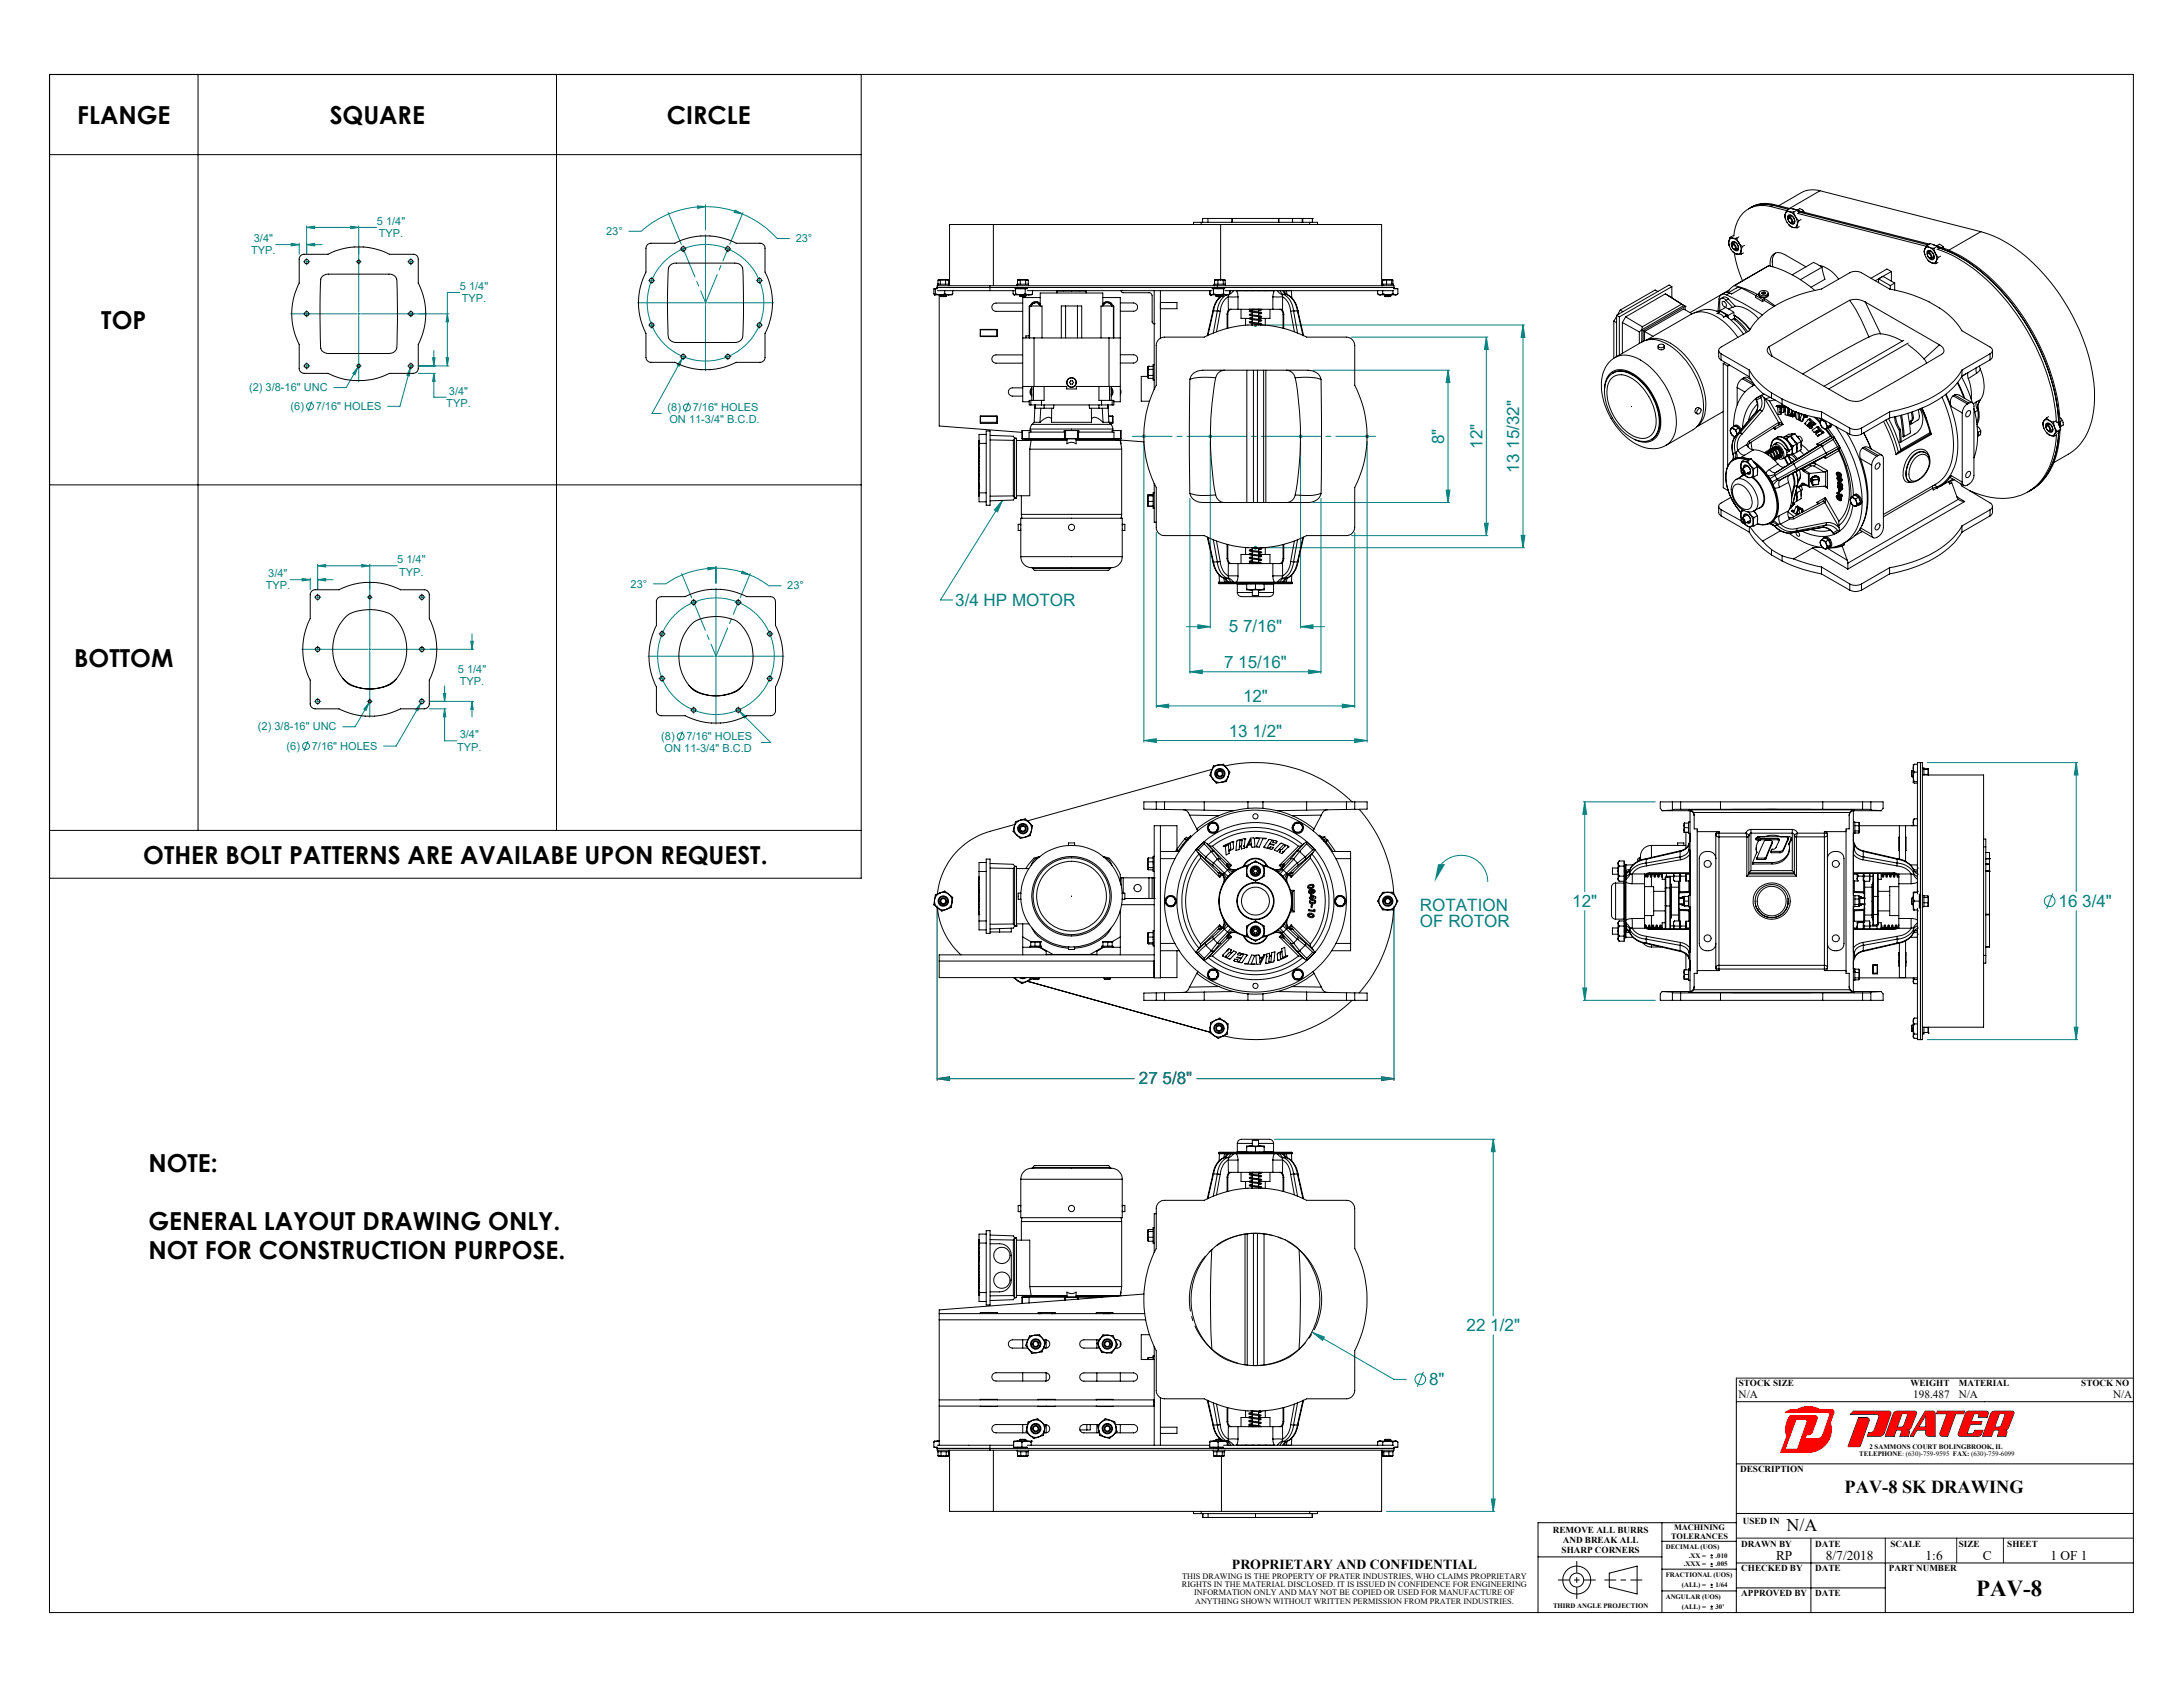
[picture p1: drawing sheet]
<svg xmlns="http://www.w3.org/2000/svg" width="559mm" height="432mm" viewBox="0 0 559 432" stroke-linecap="round" stroke-linejoin="round" font-family="sans-serif">
<defs><g id="words">
<g font-size="6.3">
<text x="19.8" y="31.7">FLANGE</text>
<text x="84.4" y="31.7">SQUARE</text>
<text x="170.7" y="31.7">CIRCLE</text>
<text x="25.9" y="84.2">TOP</text>
<text x="19" y="170.7">BOTTOM</text>
<text x="36.7" y="221">OTHER BOLT PATTERNS ARE AVAILABE UPON REQUEST.</text>
<text x="38" y="300.1">NOTE:</text>
<text x="38" y="314.8">GENERAL LAYOUT DRAWING ONLY.</text>
<text x="38" y="322.1">NOT FOR CONSTRUCTION PURPOSE.</text>
</g>
<text font-size="5.9" x="505.9" y="408.4">PAV-8</text>
<text font-size="4.7" x="472.2" y="382.2">PAV-8 SK DRAWING</text>
<text font-size="4.6" x="457.3" y="391.8">N/A</text>
<g font-size="4.4" fill="#008080">
<text x="369.7" y="113.7" transform="rotate(-90 369.7 113.7)">8&quot;</text>
<text x="379.5" y="114.9" transform="rotate(-90 379.5 114.9)">12&quot;</text>
<text x="388.9" y="120.9" transform="rotate(-90 388.9 120.9)">13 15/32&quot;</text>
<text x="244.5" y="155.1">3/4 HP MOTOR</text>
<text x="314.5" y="161.8">5 7/16&quot;</text>
<text x="313.3" y="171">7 15/16&quot;</text>
<text x="318.2" y="179.7">12&quot;</text>
<text x="314.5" y="188.6">13 1/2&quot;</text>
<text x="363.5" y="233.2">ROTATION</text>
<text x="402.5" y="232.1">12&quot;</text>
<text x="526.9" y="232.1">16 3/4&quot;</text>
<text x="363.5" y="237.4">OF ROTOR</text>
<text x="375.4" y="340.7">22 1/2&quot;</text>
<text x="365.8" y="354.5">8&quot;</text>
</g>
<text font-size="4.4" fill="#808000" x="291.5" y="277.5">27 5/8&quot;</text>
<text font-size="3.5" x="315.4" y="401.6">PROPRIETARY AND CONFIDENTIAL</text>
<g font-size="3.4">
<text x="454.6" y="399.2">RP</text>
<text x="467.4" y="399.2">8/7/2018</text>
<text x="492.9" y="399.2">1:6</text>
<text x="507.6" y="399.2">C</text>
<text x="524.9" y="399.2">1 OF 1</text>
</g>
<g font-size="2.9">
<text x="445.1" y="357.9">N/A</text>
<text x="489.8" y="357.9">198.487</text>
<text x="501.4" y="357.9">N/A</text>
<text x="540.9" y="357.9">N/A</text>
</g>
<g font-size="2.8" fill="#008080">
<text x="96.5" y="57.6">5 1/4&quot;</text>
<text x="64.3" y="65.1">TYP.</text>
<text x="65" y="62">3/4&quot;</text>
<text x="97" y="60.7">TYP.</text>
<text x="155.2" y="60.1">23°</text>
<text x="203.7" y="62">23°</text>
<text x="117.7" y="74.2">5 1/4&quot;</text>
<text x="118.2" y="77.4">TYP.</text>
<text x="63.8" y="100.1">(2) 3/8-16&quot; UNC</text>
<text x="114.9" y="101">3/4&quot;</text>
<text x="74.4" y="104.9">(6)</text>
<text x="80.8" y="104.9">7/16&quot; HOLES</text>
<text x="114.3" y="104.2">TYP.</text>
<text x="170.9" y="105.2">(8)</text>
<text x="177.3" y="105.2">7/16&quot; HOLES</text>
<text x="171.4" y="108.4">ON 11-3/4&quot; B.C.D.</text>
<text x="68.7" y="147.7">3/4&quot;</text>
<text x="101.7" y="144.2">5 1/4&quot;</text>
<text x="102.2" y="147.3">TYP.</text>
<text x="68" y="150.9">TYP.</text>
<text x="161.4" y="150.4">23°</text>
<text x="201.5" y="150.9">23°</text>
<text x="117.2" y="172.2">5 1/4&quot;</text>
<text x="117.7" y="175.4">TYP.</text>
<text x="66" y="186.9">(2) 3/8-16&quot; UNC</text>
<text x="73.4" y="191.9">(6)</text>
<text x="79.8" y="191.9">7/16&quot; HOLES</text>
<text x="117.7" y="189">3/4&quot;</text>
<text x="169.3" y="189.4">(8)</text>
<text x="175.7" y="189.4">7/16&quot; HOLES</text>
<text x="117" y="192.1">TYP.</text>
<text x="170.1" y="192.6">ON 11-3/4&quot; B.C.D</text>
</g>
<g font-size="2.3">
<text x="445.1" y="354.7">STOCK SIZE</text>
<text x="489" y="354.7">WEIGHT</text>
<text x="501.4" y="354.7">MATERIAL</text>
<text x="532.8" y="354.7">STOCK NO</text>
<text x="445.4" y="376.8">DESCRIPTION</text>
<text x="397.5" y="392.3">REMOVE ALL BURRS</text>
<text x="400" y="394.9">AND BREAK ALL</text>
<text x="445.7" y="395.9">DRAWN BY</text>
<text x="446.1" y="390.2">USED IN</text>
<text x="464.7" y="395.9">DATE</text>
<text x="483.9" y="395.9">SCALE</text>
<text x="501.4" y="395.9">SIZE</text>
<text x="513.8" y="395.9">SHEET</text>
<text x="399.7" y="397.5">SHARP CORNERS</text>
<text x="445.7" y="402.2">CHECKED BY</text>
<text x="464.7" y="402.2">DATE</text>
<text x="483.5" y="402.2">PART NUMBER</text>
<text x="445.7" y="408.5">APPROVED BY</text>
<text x="464.7" y="408.5">DATE</text>
</g>
<g font-size="2.1">
<text x="427.8" y="393.8">TOLERANCES</text>
<text x="428.5" y="391.7">MACHINING</text>
<text x="302.6" y="406.2">RIGHTS IN THE MATERIAL DISCLOSED. IT IS ISSUED IN CONFIDENCE FOR ENGINEERING</text>
<text x="302.6" y="404.1">THIS DRAWING IS THE PROPERTY OF PRATER INDUSTRIES, WHO CLAIMS PROPRIETARY</text>
<text x="305.6" y="408.3">INFORMATION ONLY AND MAY NOT BE COPIED OR USED FOR MANUFACTURE OF</text>
<text x="305.9" y="410.4">ANYTHING SHOWN WITHOUT WRITTEN PERMISSION FROM PRATER INDUSTRIES.</text>
</g>
<g font-size="1.8">
<text x="478.5" y="370.8">2 SAMMONS COURT BOLINGBROOK, IL</text>
<text x="475.9" y="372.6">TELEPHONE: (630)-759-9595 FAX: (630)-759-6099</text>
<text x="426.4" y="396.5">DECIMAL (UOS)</text>
<text x="431" y="400.8">.XXX =</text>
<text x="432.3" y="398.7">.XX =</text>
<text x="439.1" y="398.7">.010</text>
<text x="439.1" y="400.8">.005</text>
<text x="426.4" y="403.7">FRACTIONAL (UOS)</text>
<text x="430.5" y="406.2">(ALL) =</text>
<text x="439.1" y="406.2">1/64</text>
<text x="397.5" y="411.7">THIRD ANGLE PROJECTION</text>
<text x="426.4" y="409.2">ANGULAR (UOS)</text>
<text x="430.5" y="411.8">(ALL) =</text>
<text x="439.1" y="411.8">30'</text>
</g>
</g></defs>
<g fill="none" stroke="#000" stroke-width=".26">
<path d="M12.7 19.1h533.4v393.7h-533.4zM444.5 352.7v60.1M444.5 358.8h101.6M444.5 374.7h101.6M474.5 361.2h9.1l.3 .3 .1 .5-1.6 4.7-.4 .5-.7 .4h-3.2l.3-.9a1.26 1.26 0 0 0 1.4-.7l1.2-3.3-.3-.6-7-.1zM475.8 362.9h2.2l.4 .3 .1 .4-2.3 6.5-.3 .2h-2.7zM484.8 361.6l.8-.4h4.6l.4 .3-1.5 4-.4 .4-1.2 .1 1.2 .3 .1 .3-.3 1h-2.1l.4-1.1-.3-.5h-1l-.7 1.6h-2.2zM486.9 361.8h1.1l.2 .5-.9 2.7-.4 .3h-1.3zM487.5 366h.1M492.8 361.2h2.1l.4 .4v6l-1.9-.1-.4-.5-.1-1h-2.2l-.9 1.6h-.7zM493 362.2v3.1h-1.9zM495.9 361.2h7l-.2 .6h-2.1l-2.1 5.8h-1.4l-.4-.3-.1-.3 1.8-5.2h-2.6z"/>
<path d="M503.5 367h.1M507.3 363.9h-2.7l.7-2h1.1l.2 .2-.1 .7h2.1l.4-1-.2-.4-.3-.2-4.9 .1-.4 .4-1.9 5.3 .1 .5 .3 .1h4.6a.89 .89 0 0 0 .9-.6l.4-.9h-2.1l-.2 .5-.5 .4h-1.3M507.3 363.9h.1M507.3 363.9l-.2 .7h-2.7l-.9 2.4M509.9 361.4l.6-.2h4.6l.4 .3-1.4 4-.5 .4-1.1 .1 1.1 .3 .1 .3-.3 1h-2.1l.4-1.1-.3-.5h-1l-.6 1.6h-2.3l2.1-5.7zM511.8 361.8h1.1l.3 .5-1 2.7-.4 .3h-1.2zM512.5 366h.1M393.7 398.5h31.7M425.4 389.7v23.1M425.4 394.5h19.1M444.5 387.4h101.6M444.5 389.7h-50.8v23.1"/>
<path d="M463.5 393.7v19.1M411.9 402.7l7.2-1.8v7.1l-7.2-1.8zM425.4 401.6h19.1M425.4 407.2h19.1M444.5 406.4h38.1M444.5 400h101.6M482.6 400v12.8"/>
<circle cx="403.6" cy="404.4" r="1.79"/>
<circle cx="403.6" cy="404.4" r="3.6"/>
</g>
<path d="M457.3 367.7h.1M459.7 363.3h2.4l.4 .2 .1 .5-2.4 6.8-.3 .1h-2.8zM465.8 360.8h.1M465.8 360.8a5.8 5.8 0 0 0-5.8 0 3.2 3.2 0 0 0-2.9 .6l10.8 .1 .3 .2 .1 .5-1.7 5-.5 .7-.8 .3h-3.1l.3-1a1.29 1.29 0 0 0 1.4-.7l1.3-3.4-.2-.6-.3-.2h-6.4a5.8 5.8 0 0 0-.9 5.4h-.1M465.8 360.8h3.1l.5 .3v.6l-.9 2.4a5.8 5.8 0 0 1-5.6 7.6h-7l1.4-4" fill="none" stroke="#f00" stroke-width=".26"/>
<path d="M403.6 399.7v9.5M398.9 404.4h9.5M410.8 404.4h9.5" fill="none" stroke="#000" stroke-width=".26" stroke-dasharray="15.2 1.3 1.3 1.3" stroke-dashoffset="12.4"/>
<path d="M444.5 352.7h101.6M444.5 393.7h101.6M482.6 393.7v6.3M500.9 393.7v6.3M512.8 393.7v6.3" fill="none" stroke="#191924" stroke-width=".26"/>
<path d="M459.7 363.3h2.4l.4 .2 .1 .5-2.4 6.8-.3 .1h-2.8zM457.1 361.4v.1h10.9l.3 .4-1.8 5.5-.4 .5-.7 .3-3.3-.1 .4-.9h.8l.6-.7 1.3-3.4v-.4l-.3-.3-6.6-.1-.5 .8a5.9 5.9 0 0 0-.4 4.6l-1.5 4h7a5.8 5.8 0 0 0 5.6-7.6l1-2.5-.2-.6-.3-.2h-3.2l-.3-.2a5.8 5.8 0 0 0-5.5 .2h-1.7zM475.8 362.9l-2.6 7.4 2.9-.1 2.4-6.6-.1-.5-.4-.2zM474.5 361.2l-.8 .8 7.1 .1 .2 .6-1.3 3.6-.6 .4h-.7l-.4 .9h3.2l.9-.4 1.9-5.3-.2-.6zM486.9 361.8h1.1l.3 .5-1 2.7-.5 .3h-1.2zM485 361.4l-.4 .4-2 5.8h2.2l.7-1.6h1l.3 .5-.4 1.1h2.1l.3-1-.1-.3-1.2-.3 1.2-.1 .4-.3 1.5-3.8-.1-.4-.2-.2h-4.9zM492.8 361.2l-3.7 6.4h.7l.9-1.6h2.2v.9l.5 .6 1.9 .1v-6l-.4-.4zM493 362.2v3.1h-1.9zM495.9 361.2l-.1 .6h2.6l-1.8 5.1 .1 .4 .4 .3h1.4l2.1-5.8h2.1l.2-.6zM503.3 361.5l-2 5.4v.5l.4 .2h5l.5-.4 .4-1.1h-2.1l-.3 .6-.3 .3h-1.4l.9-2.4h2.7l.2-.7h-2.7l.7-2h1.1l.2 .2-.1 .7h2.1l.4-1-.1-.4-.3-.2h-4.8zM509.8 361.6l-2.3 6h2.3l.6-1.6h1l.3 .5-.4 1.1h2.1l.3-1-.1-.3-.2-.2-.9-.1 1.1-.1 .4-.3 1.5-3.8v-.4l-.3-.2h-4.8zM511.8 361.8h1.2l.2 .5-1 2.7-.5 .3h-1.1z" fill-rule="evenodd" fill="#f00"/>
<path d="M368.1 222.3a6.8 6.8 0 0 1 7.7-3.2 6.8 6.8 0 0 1 5 6.6" fill="none" stroke="#008080" stroke-width=".26"/>
<path d="M368.1 221.2h1.8l-2.7 4.5z" fill="#008080"/>
<g fill="none" stroke="#008080" stroke-width=".26">
<path d="M78.5 58.2l2-.3v.6zM78.5 57.8v7.1M78.5 58.2h17.9M89.8 57.9l2 .3-2 .3zM91.8 57.8v22M171 54.4l3.4 8.1M178.5 52.7l2.1 .2-2 .4zM180.6 52.5v6.3M180.6 52.9a24.9 24.9 0 0 0-16.5 6.3h-3.1M180.6 52.9a25.7 25.7 0 0 1 9.4 1.9M188.2 53.8l1.8 1-2-.4zM190 54.8l3.3 1.6 2.4 1.7 3.2 3h3.2"/>
<path d="M190.2 54.4l-3.4 8.1M70.6 62.6h6M74.5 62.3l2.1 .3-2.1 .3zM76.6 62.2v2.9M77.7 67h.3M78.2 67h.5M78.5 66.2v.3M78.5 66.7v.5M78.5 67.5v.3M78.5 79.5v.3M78.5 62.6l2-.3v.6zM78.5 62.6h3.9"/>
<path d="M79 67h.3M91.2 67h.1M91.6 67h.5M92.3 67h.2M104.4 67h.3M104.9 67h.5M105.2 66.2v.3M105.2 66.7v.5M105.2 67.5v.3M105.2 79.5v.3M105.7 67h.3M117.7 74.9h-3.2v18.8"/>
<path d="M163.2 77.5h16.9M166 71.8h.3M166.5 71.8h.6M166.8 71v.3M166.8 71.5v.5M166.8 72.3v.3M167.3 71.8h.3M174.1 63.7h.3M174.6 63.7h.6M174.9 62.9v.3M174.9 63.5v.5M174.9 64.2v.3"/>
<path d="M175.4 63.7h.3M180.3 77.5h.6M180.6 60.1v16.9M180.6 77.2v.6M180.6 78v16.9M181.1 77.5h16.9M185.5 63.7h.3M186.1 63.7h.4M186.3 62.9v.3M186.3 63.5v.5M186.3 64.2v.3M186.8 63.7h.3"/>
<path d="M193.6 71.8h.3M194.1 71.8h.5M194.4 71v.3M194.4 71.5v.5M194.4 72.3v.3M194.9 71.8h.3M74.4 80.3h16.9M77.7 93.7h.3M78.2 93.7h.5M78.5 80v.6M78.5 80.8v.3M78.5 92.9v.2"/>
<path d="M78.5 93.4v.5M78.5 94.2v.3M79 93.7h.3M91.2 93.7h.1M91.6 80.3h.5M91.6 93.7h.5M91.6 94l-.7 1.9-.6-.3zM91.6 94l-3 5.2h-3.2M91.8 80v.6M91.8 80.8v16.9M92.3 93.7h.2M104.4 93.7h.3"/>
<path d="M104.9 93.7h.5M105 94.2l-.2 2-.6-.1zM105 94.2l-2.6 9.8h-3.2M105.2 80v.6M105.2 80.8v.3M105.2 92.9v.2M105.2 93.4v.5M105.2 94.2v.3M105.7 93.7h.3M107.1 95.6h4.3M107.2 93.7h7.7M110.7 91.6h.7l-.3 2.1z"/>
<path d="M111.1 95.6l.3 2h-.7zM111.1 95.6v6.1h3.1M111.1 89.7v4M114.2 91.6h.6l-.3 2.1zM114.5 80.3l.3 2.1h-.6zM114.9 80.3h-22.6M166 83.2h.3M166.5 83.2h.6M166.8 82.4v.3M166.8 82.9v.6M166.8 83.7v.3M167.3 83.2h.3"/>
<path d="M174.1 91.3h.3M174.6 91.3h.6M174.6 91.8l-.7 1.9-.5-.3zM174.6 91.8l-7.7 14h2.4M174.9 90.5v.3M174.9 91v.5M174.9 91.8v.3M175.4 91.3h.3M185.5 91.3h.3M186.1 91.3h.4M186.3 90.5v.3M186.3 91v.5"/>
<path d="M186.3 91.8v.3M186.8 91.3h.3M193.6 83.2h.3M194.1 83.2h.5M194.4 82.4v.3M194.4 82.9v.6M194.4 83.7v.3M194.9 83.2h.3M320.9 83.2h1M321 82.8l.7 .7M321.4 82.7v1M321.7 82.8l-.7 .7"/>
<path d="M322.7 83.2h67.5M336.1 94.8h35M345.9 86.3h35M370.7 94.8l.5 3.1h-1zM370.7 94.8v33.8M380.5 86.3l.5 3.2h-1zM380.5 86.3v50.8M389.9 83.2v57M389.9 83.2l.4 3.2h-.9zM79.9 102.7l-1.1 2.6M176.4 103l-1.1 2.5M292.3 111.7h1"/>
<path d="M292.5 111.3l.7 .7M292.8 111.2v1M292.8 113v77M293.2 111.3l-.7 .7M309.3 111.7h1M309.5 111.3l.7 .7M309.8 111.2v1M309.8 113v47.8M310.2 111.3l-.7 .7M332.4 111.7h1M332.6 111.3l.7 .7M332.9 113v47.8"/>
<path d="M332.9 111.2v1M333.3 111.3l-.7 .7M349.4 111.7h1M349.6 111.3l.7 .7M350 111.2v1M350 113v77M350.3 111.3l-.7 .7M256.6 128.1l-1.3 2.9-.8-.5zM256.6 128.1l-15.9 25.5h3.2M296 136.2v44.9M304.6 127.6v44.8M321 139.8l.7 .7"/>
<path d="M321.4 139.7v1M321.7 139.8l-.7 .7M336.1 128.6h35M338.1 127.6v44.8M345.9 137.1h35M346.8 136.2v44.9M370.2 125.4h1l-.5 3.2zM380 133.9h1l-.5 3.2zM389.4 137h.9l-.4 3.2zM74.3 148.4h5.1M77.4 148.1l2 .3-2 .3zM79.4 148v3"/>
<path d="M80.5 152.9h.3M81.1 152.9h.5M81.3 152v.4M81.3 152.6v.5M81.3 153.4v.3M81.3 148.4l2.1-.3v.6zM81.3 144.8l2.1-.3v.6zM81.3 144.4v6.4M81.3 148.4h4M81.3 144.8h20.4M81.8 152.9h.3M92.6 144.5l2.1 .3-2.1 .3z"/>
<path d="M94 152.9h.1M94.4 152.9h.5M94.7 144.4v21.3M95.1 152.9h.2M107.2 152.9h.3M107.7 152.9h.5M108 152v.4M108 152.6v.5M108 153.4v.3M108.5 152.9h.3M174.5 146.8l2.6 6.2M176.7 154.2h.4"/>
<path d="M177.3 154.2h.5M177.6 153.4v.3M177.6 153.9v.5M177.6 154.7v.3M178 154.2h.4M181.2 145.2l2.1 .2-2.1 .5zM183.3 145v4.3M183.3 150.6v16.9M183.3 145.4a22.6 22.6 0 0 0-12.9 4h-3.1M183.3 145.4l4 .4 2.7 .6 1.9 .7M188.2 154.2h.3M188.7 154.2h.5"/>
<path d="M189 153.4v.3M189 153.9v.5M189 154.7v.3M189.5 154.2h.3M190 146.2l1.9 .9-2.1-.3zM191.9 147.1l1.9 .9 3 1.9h3.2M192.1 146.8l-2.6 6.2M306.6 159.9l3.2 .5-3.2 .5zM320.9 140.2h1M322.7 140.2h67.5M77.3 166.2h16.8M80.5 179.5h.3"/>
<path d="M81.1 179.5h.5M81.3 165.4v.3M81.3 165.9v.5M81.3 166.7v.3M81.3 178.7v.3M81.3 179.3v.5M81.8 179.5h.3M94 179.5h.1M94.4 166.2h.5M94.4 179.5h.5M94.4 179.9l-.7 1.9-.6-.3zM94.4 179.9l-3.5 6.1h-3.2"/>
<path d="M94.7 165.9v.5M94.7 166.7v16.9M95.1 166.2h26.1M95.1 179.5h.2M107.2 179.5h.3M107.7 179.5h.5M108 165.4v.3M108 165.9v.5M108 166.7v.3M108 178.7v.3M108 179.3v.5M108.5 179.5h.3"/>
<path d="M110.1 179.5h11.1M113.5 177.5h.6l-.3 2zM113.8 175.6v3.9M120.5 164.1h.6l-.3 2.1zM120.8 179.5l.3 2.1h-.6zM120.8 162.2v4M120.8 179.5v4M165.9 168h16.8M168.7 173.7h.3M168.7 162.2h.3M169.2 173.7h.5M169.2 162.2h.5"/>
<path d="M169.5 161.4v.3M169.5 162v.5M169.5 162.8v.3M169.5 172.9v.2M169.5 173.4v.5M169.5 174.2v.3M170 173.7h.3M170 162.2h.3M183 168h.5M183.3 167.7v.5M183.3 168.5v16.8M183.8 168h16.9"/>
<path d="M196.3 173.7h.2M196.3 162.2h.2M196.8 173.7h.5M196.8 162.2h.5M197.1 161.4v.3M197.1 162v.5M197.1 162.8v.3M197.1 172.9v.2M197.1 173.4v.5M197.1 174.2v.3M197.6 173.7h.3M197.6 162.2h.3"/>
<path d="M303.7 160.4h6.1M304.6 171.9l3.2-.4v.9zM304.6 171.9h33.5M332.9 160.4l3.2-.5v1zM332.9 160.4h6.1M335 171.5l3.1 .4-3.1 .5zM78.8 189.7l-1 2.5M81.3 180v.3M107.7 180l-.7 1.9-.6-.3zM107.7 180l-6.3 11h-3.2M108 180v.3M109.9 181.4h4.3"/>
<path d="M113.8 181.4l.3 2.1h-.6zM113.8 181.4v8.2h3.2M174.7 187.2l-1 2.6M176.7 181.8h.4M177.3 181.8h.5M177.6 180.9v.3M177.6 181.5v.5M177.6 182.2v.4M178 181.8h.4M188.2 181.8h.3M188.7 181.8h.5M189 180.9v.3"/>
<path d="M189 181.5v.5M189 182.2v.4M189.4 182.1l1.6 1.3-.4 .4zM189.4 182.1l7.9 7.9h-2.4M189.5 181.8h.3M292.8 189.5l3.2-.4v.9zM292.8 189.5h57.2M296 180.7l3.2-.5v1zM296 180.7h50.8M343.6 180.2l3.2 .5-3.2 .5zM346.8 189.1l3.2 .4-3.2 .5zM493.4 195.2h38.4"/>
<path d="M531.5 195.2l.4 3.2h-.9zM531.5 195.2v33M405.3 205.2h18.4M405.7 205.2l.5 3.2h-1zM405.7 205.2v23M239.9 231.9v44.6M356.8 231.9v44.6M405.7 233.1v22.9M525.5 228.7l-1.6 3.9M531.5 233.1v33M405.2 252.9h1l-.5 3.1zM405.3 256h18.4"/>
<path d="M239.9 276.1l3.2-.5v1zM239.9 276.1h50.4M306.4 276.1h50.4M353.7 275.6l3.1 .5-3.1 .5zM493.4 266.1h38.4M531 262.9h.9l-.4 3.2zM326.2 291.6h56.5M382.2 291.6l.5 3.2h-1zM382.2 291.6v45.2M336 341.1l3 1.1-.5 .9zM336 341.1l20.8 12h3.2M364.3 351.1l-1.5 3.9"/>
<path d="M382.2 341.7v45.2M354.9 386.9h27.8M381.7 383.7h1l-.5 3.2z"/>
<circle cx="180.6" cy="77.5" r="14.9"/>
<circle cx="79.3" cy="104" r=".88"/>
<circle cx="175.9" cy="104.3" r=".89"/>
<circle cx="183.3" cy="168" r="14.9"/>
<circle cx="78.3" cy="191" r=".89"/>
<circle cx="174.2" cy="188.5" r=".89"/>
<circle cx="524.7" cy="230.7" r="1.36"/>
<circle cx="363.5" cy="353" r="1.36"/>
</g>
<g fill="none" stroke="#000" stroke-width=".26">
<path d="M12.7 19.1h207.8v205.7h-207.8zM50.7 19.1v193.4M142.5 19.1v193.4M12.7 39.6h207.8M12.7 124.1h207.8M12.7 212.5h207.8M437.8 398.7h.7M437.8 398.1h.7M438.1 397.8v.6M437.8 406.3h.7M437.8 405.7h.7M437.8 400.9h.7"/>
<path d="M437.8 400.3h.7M437.8 411.8h.7M437.8 411.2h.7M438.1 400v.6M438.1 405.3v.7M438.1 410.9v.7"/>
</g>
<path d="M239.9 231.9v44.6M356.8 231.9v44.6M239.9 276.1l3.2-.5v1zM239.9 276.1h50.4M306.4 276.1h50.4M353.7 275.6l3.1 .5-3.1 .5z" fill="none" stroke="#808000" stroke-width=".26"/>
<path d="M337.6 327.6a16.9 16.9 0 0 0-28.3-6.9 16.9 16.9 0 0 0 7.5 28.2 16.9 16.9 0 0 0 21.1-20.1l-.3-1.2" fill="none" stroke="#000" stroke-width=".26" stroke-dasharray="15.2 1.3 1.3 1.3" stroke-dashoffset="2" stroke-linecap="butt"/>
<path d="M289.9 111.7h62.2" fill="none" stroke="#008080" stroke-width=".26" stroke-dasharray="15.2 1.3 1.3 1.3" stroke-dashoffset="5.1"/>
<path d="M174.9 63.7l5.7 13.8M180.6 77.5l5.7-13.8M177.6 154.2l5.7 13.7M183.3 167.9l5.7-13.7" fill="none" stroke="#008080" stroke-width=".26" stroke-dasharray="15.2 1.3 1.3 1.3" stroke-dashoffset="7.5"/>
<path d="M239.9 276.1l3.2-.5v1zM353.7 275.6l3.1 .5-3.1 .5z" fill="#808000"/>
<g fill="#008080">
<path d="M94.4 179.9l-1.3 1.6 .6 .3zM107.7 180l-1.3 1.6 .6 .3zM113.8 181.4l.3 2.1h-.6zM113.5 177.5h.6l-.3 2zM120.8 179.5l.3 2.1h-.6zM120.5 164.1h.6l-.3 2.1zM81.3 148.4l2.1-.3v.6zM77.4 148.1l2 .3-2 .3zM81.3 144.8l2.1-.3v.6zM92.6 144.5l2.1 .3-2.1 .3zM189.4 182.1l1.2 1.7 .4-.4z"/>
<path d="M343.6 180.2l3.2 .5-3.2 .5zM296 180.7l3.2-.5v1z"/>
<path d="M239.9 276.1l3.2-.5v1zM353.7 275.6l3.1 .5-3.1 .5zM256.6 128.1l-1.3 2.9-.8-.5zM405.7 205.2l.5 3.2h-1zM405.2 252.9h1l-.5 3.1zM531.5 195.2l.4 3.2h-.9zM531 262.9h.9l-.4 3.2zM382.2 291.6l.5 3.2h-1zM381.7 383.7h1l-.5 3.2z"/>
<path d="M370.7 94.8l.5 3.1h-1zM370.2 125.4h1l-.5 3.2zM380.5 86.3l.5 3.2h-1zM380 133.9h1l-.5 3.2z"/>
<path d="M304.6 171.9l3.2-.4v.9zM335 171.5l3.1 .4-3.1 .5z"/>
<path d="M178.5 52.7l2.1 .2-2 .4zM188.2 53.8l1.8 1-2-.4zM181.2 145.2l2.1 .2-2.1 .5zM190 146.2l1.9 .9-2.1-.3z"/>
<path d="M292.8 189.5l3.2-.4v.9zM346.8 189.1l3.2 .4-3.2 .5zM306.6 159.9l3.2 .5-3.2 .5zM332.9 160.4l3.2-.5v1zM336 341.1l2.5 2 .5-.9z"/>
<path d="M389.9 83.2l.4 3.2h-.9zM389.4 137h.9l-.4 3.2z"/>
<path d="M78.5 62.6l2-.3v.6zM74.5 62.3l2.1 .3-2.1 .3zM78.5 58.2l2-.3v.6zM89.8 57.9l2 .3-2 .3zM111.1 95.6l.3 2h-.7zM110.7 91.6h.7l-.3 2.1zM114.2 91.6h.6l-.3 2.1zM114.5 80.3l.3 2.1h-.6zM91.6 94l-1.3 1.6 .6 .3zM105 94.2l-.8 1.9 .6 .1zM174.6 91.8l-1.2 1.6 .5 .3z"/>
</g>
<g fill="none" stroke="#000" stroke-width=".26">
<path d="M254.3 57.5h-11.2v15.6M254.3 57.5v15.6M254.3 57.5h58.2M307.5 56.9h-2v.6M307.5 56.9v.6M307.5 56.9h27.7M309.2 55.9h-1.4v1M309.2 55.9v1M309.2 55.9h6.2M312.5 57.5h41.2v15.6M312.5 57.5v14.1M315.4 55.9h.1"/>
<path d="M315.4 55.9v1M315.4 55.9h11.9M327.3 55.9h.1M327.3 55.9v1M327.3 55.9h6M330.8 55.9h.1M330.8 55.9v1M333.3 55.9h.1M333.3 55.9v1M333.4 55.9h.1M333.4 55.9v1M333.5 55.9v1"/>
<path d="M333.5 55.9h2.5M335.2 56.9h2.1v.6M335.2 56.9v.6M336 55.9h.1M336 55.9v1M448.1 53.1l-.5 .3M453.3 52.9a7.1 7.1 0 0 0-9.2 5.8l-.3 1.8M453.3 52.9l4 1M453.9 52.6a7.4 7.4 0 0 0-5.8 .5M453.9 52.6l-.6 .3M453.9 52.6l3.9 1M454.2 52.4a7.5 7.5 0 0 0-6.1 .7"/>
<path d="M454.2 52.4l-.3 .2M454.2 52.4l4 1M457 54.9a3.3 3.3 0 0 0 2 3.3M457 54.9l.1 1.2M457.4 53.9l.7 .3M457.4 53.9l-.4 1M457.7 56.1a.45 .45 0 0 1 .4-.5 .45 .45 0 0 1 .5 .4 .54 .54 0 0 1 .4 .6 .54 .54 0 0 1-.7 .4l-.1-.1M457.8 55.1a1.45 1.45 0 0 1 1.7 1.6 .64 .64 0 0 1-.5 .7 .64 .64 0 0 1-.7-.3 1.65 1.65 0 0 1-.5-2zM457.8 55.7a.61 .61 0 0 1 .5-.6 .61 .61 0 0 1 .7 .5 .85 .85 0 0 1 .5 .8 .85 .85 0 0 1-.7 .7l-.2-.1M457.8 55.8a.61 .61 0 0 1 .7 .4 .61 .61 0 0 1-.2 .7 .82 .82 0 0 1-.5-1.1zM457.9 57.5v.1M457.9 57.5l1.1 .7"/>
<path d="M458.1 54.2a.87 .87 0 0 0-1.1 .7M458.1 54.2l1 .6 .5 .7M458.1 54.2l1 .1M458.6 55.2l-.7 .4M458.9 53.5l.6 .1M459 58.2l1 .1M459.1 54.3l.5 1.2M459.4 56.6l-.7 .4M459.6 55.5l.8 1M459.6 55.5l.5 1.3v.7M460.1 53.8l.5 .2M460.1 53.8l.6-.4 1 .6"/>
<path d="M460.1 57.5a.82 .82 0 0 1-1.1 .7M460.1 57.5l-.1 .8M460.1 53.8l.3 .6M460.1 53.8l-1 .5M460.1 53.8l-1.8-.5-.9 .6M460.1 54.6l33 8.4M460.1 53.9l33.8 8.6M460.3 54.2l33.2 8.5M460.4 54.3v.1M460.4 56.5l-.3 1M460.6 58l-.6 .3M461 56.2l-.6 .3"/>
<path d="M461.7 54l.2 .3M461.7 54l-.4 .2M465.9 48.8a6.5 6.5 0 0 0-4.7 .5l-5.9 3.4M465.9 48.8l41.1 10.5M465.9 48.8l-7.9 4.6M507 59.3a34.8 34.8 0 0 1 17.2 12 51 51 0 0 1 12 28.9 19.4 19.4 0 0 1-4 13.8l-2.5 2.1-4 2.3M507 59.3l-8.1 4.7M76.9 65.5l.7-.4h6.4a17.2 17.2 0 0 1 9-1.9 17.3 17.3 0 0 1 6.7 1.9h6.1a1.25 1.25 0 0 1 1.3 1.3v6.1a17.1 17.1 0 0 1 0 15.7v6.1a1.25 1.25 0 0 1-1.3 1.3h-6.1a16.8 16.8 0 0 1-9 1.8 16.4 16.4 0 0 1-6.7-1.8h-6.1a1.32 1.32 0 0 1-1.3-1.3v-6.1a17.1 17.1 0 0 1 0-15.7v-6.4zM82.3 71l.6-.6 1-.2h15.7a1.83 1.83 0 0 1 2 1.6v16.1a2.05 2.05 0 0 1-2 2.6h-15.5a1.89 1.89 0 0 1-2-1.7 165.4 165.4 0 0 1 0-17.4zM165.8 62.5l.6-.2h6.4a17.1 17.1 0 0 1 6.6-1.9 17.2 17.2 0 0 1 9.1 1.9h6.1a1.25 1.25 0 0 1 1.2 1.2v6.1a17.1 17.1 0 0 1 0 15.7v6.2a1.25 1.25 0 0 1-1.2 1.2h-6.1a17.2 17.2 0 0 1-9.1 1.9 17 17 0 0 1-6.6-1.9h-6.2a1.32 1.32 0 0 1-1.3-1.2v-6.2a17.1 17.1 0 0 1 0-15.7v-6.1zM171.5 67.9l1.2-.6h15.4a2.03 2.03 0 0 1 2.1 2.7 118 118 0 0 1-.2 16.7l-.8 .7-1.1 .3h-15a2.09 2.09 0 0 1-2.1-2.7 123 123 0 0 1 .2-16.7zM239.2 73.8h.1"/>
<path d="M239.2 73.8h.8M239.2 75.5h1.4M239.2 75.5h.1M239.2 73.8v.1M239.4 75.2l1.2 .3M239.4 75.2l-.2 .3M239.4 73.9v1.3M239.9 73.6h13.5zM240 74.4h13.4M240 73.9h-1v1.3l.2 .3M240 72.7h2.9v.4M240 72.7h.1"/>
<path d="M240 72.7v.4M240.1 71.7v1M240.1 71.7l.3-.1zM240.4 71.6l.3 .1M240.4 71.6h1M240.4 75.5v33.5l21.2 1.7M240.6 75.5h2.3M240.7 75.7h1.6M240.7 75.7l.1 .2h1.3l.2-.2M240.7 75.5v.2M240.7 71.7v1M241.4 71.6l.6 .1"/>
<path d="M241.4 71.6h1M241.4 71.6l-.7 .1M241.8 75.2l-1.2 .3M241.8 75.2l1.1 .3M241.8 74.4v.8M242 71.7v1M242.3 75.5v.2M242.4 71.6l-.4 .1M242.4 71.6l.4 .1M242.8 71.7v1M243.9 75.2l-1 .3M243.9 75.2l-.2 .3h-.8"/>
<path d="M243.9 74.4v.8M253.4 73.1h-13.5v.7M253.4 73.1v1.3M253.4 73.1h58.2M253.4 73.6h58.4M253.4 74.4h6.4M259.3 74.4v.8l.3 .3M259.5 75.4l.1 .1M259.6 75.5h1.6M259.8 73.9h3.2M259.9 73.8h3M260 75.2l1.2 .3"/>
<path d="M260 75.2l-.4 .3M260 73.9v1.3M260.4 72.7h.1M260.4 72.7v.4M260.4 72.7h2.9v.4M260.5 71.7v1M260.8 71.6l-.3 .1M260.8 71.6l.4 .1M260.8 71.6h1M261 75.7h1.6M261 75.7l.2 .2h1.3l.1-.2M261 75.5v.2"/>
<path d="M261.2 71.7v1M261.2 75.5h2.2M261.8 77.6h-6.8a1.06 1.06 0 0 0-1.1 1 1.06 1.06 0 0 0 1.1 1.1h6.8M261.8 71.6l-.6 .1M261.8 71.6l.7 .1M261.8 71.6h1.1M262.4 75.2l-1.2 .3M262.4 75.2l1 .3M262.4 73.9v1.3M262.5 71.7v1M262.6 75.5v.2M262.9 71.6l-.4 .1"/>
<path d="M262.9 71.6l.3 .1M263 74.4h47.3M263.2 71.7v1M263.4 75.5h.7M263.6 78.3h3.1v8.2M263.6 78.3l-.1 8.2M263.6 78.3v8.2M264 78.3h.1M264.1 75.4v.1M264.3 75.2l-.9 .3M264.3 75.2l-.2 .2M264.3 74.4v.8"/>
<path d="M264.9 77.5l-.6 .3-.3 .5M264.9 77.5l-.7 .1-.2 .7M264.9 77.5h.6l.5 .4M264.9 77.5l.6-.1 .5 .5M266 77.9l.3 .4v-3.3h16v3.3l.2-.4M266 77.9l.3 .3M266.3 77.8a1.44 1.44 0 0 0-1.5-.6 1.44 1.44 0 0 0-1.1 1.1M266.3 76.2h-4.5v26.6h1.7M270.5 75v-.5h7.5v.5M272.2 74.4v.1M272.8 78.3h3M272.8 78.3h-1.1v8.2"/>
<path d="M272.8 78.3v8.2M275.8 78.3h1.1v8.2M275.8 78.3v8.2M276.4 74.4v.1M282.3 77.8a1.45 1.45 0 0 1 1.4-.6 1.45 1.45 0 0 1 1.2 1.1M282.3 76.2h4.5v26.6h-1.7M282.5 77.9l-.2 .3M283.7 77.5h-.5l-.7 .4M283.7 77.5l.4 .1 .5 .7M283.7 77.5l.6 .1 .3 .7M283.7 77.5l-.7-.1-.5 .5M284.6 78.3h.1"/>
<path d="M285 78.3h-3.2v8.2M285 78.3l.1 8.2M285 78.3v8.2M286.8 77.5h3.4a1.06 1.06 0 0 1 1 1.1 1.06 1.06 0 0 1-1 1.1h-3.4M287 74.4l.1 .4 .4 .1h6.6a.78 .78 0 0 1 .8 .8v6.7l.6 .5M287 74.4h.1M295.5 74.4v25.3M297 77.4h4.3v1.6h-4.3M297 74.4v12.2M309.7 74.4l.1 1.1M309.7 74.4v.8l.5 .3M309.8 75.5h.1"/>
<path d="M309.8 75.5h.2M310 75.5h.2M310.2 75.5h1.7M310.3 73.9h3.2M310.3 73.8h3.1M310.6 75.2l1.3 .3M310.6 75.2l-.4 .3M310.6 79.6h-.1l-1.5 6.3M310.6 79.6h1M310.6 73.9v1.3M310.6 79.6l-1.4 6.2M310.8 73.1v-.4h2.9v.4"/>
<path d="M310.9 71.7v1.4M311.2 75.7h.3M311.2 75.7l.4 .2M311.2 75.5v.2M311.3 71.6l-.4 .1M311.3 71.6l.4 .1M311.3 71.6h1.1M311.5 75.7h1.6M311.5 75.5v.2M311.5 75.7l.1 .2M311.6 73.1h45.2v.7M311.6 79.6l.7 .1"/>
<path d="M311.6 79.6h.1M311.6 73.1v.5M311.6 79.6l-1 5.6M311.7 71.7v1M311.8 73.6h45zM311.8 73.6v.2M311.9 75.5h2.1M312.1 75.9v.3M312.3 79.7l-.9 5.2M312.4 75.9a5.6 5.6 0 0 0-1.9 3.8M312.4 71.6l-.7 .1M312.4 71.6l.7 .1"/>
<path d="M312.4 71.6h1M312.5 75.9a5.5 5.5 0 0 0-1.8 3.7M313.2 75.5h.1M313.1 75.7l-.2 .2h-1.3M313.1 75.5v.2M313.1 71.7v1M313.2 75.2l-1.3 .3M313.2 75.2l.8 .3M313.2 73.9v1.3M313.4 71.6l-.3 .1M313.4 71.6l.2 .1v1M313.4 71.6h.1"/>
<path d="M313.5 74.4h43.3M314 75.5a4.8 4.8 0 0 0-2.4 4.1M314.4 76a4.5 4.5 0 0 0-2.1 3.7M314.4 76h2.5M314.4 76v3.2h2.5M314.4 75.5v.5M314.6 79.2l-.5 1.2M314.8 75.2l-.8 .3M314.8 75.2l-.3 .3h-.5M314.8 74.4v.8M315 74.4l-.2 .4M315.2 79.2a1.16 1.16 0 0 0-.9 1.3"/>
<path d="M315.8 74.4l-1.2 1M316.9 76l-.4-1.6h9.7l-.4 1.6M316.9 79.2h8.9M316.9 76v3.2M317.7 79.2v2.3h2.1M318.8 74.4h.1M319.8 79.2h3.2l-.2 .1h-2.9zM320 79.6l2.7 .3 .3 .2-.8 .3M320.4 79.6h.2M320.6 74.4h.1M320.6 79.2h.1M320.6 79.3l-.8 .3a.74 .74 0 0 0 .9 .3l2 .3"/>
<path d="M320.6 79.3v.4M320.6 79.9v.7M322.2 79.2h.1M322.2 74.4h.1M322.2 79.3v.5M322.9 79.3l-.7 .1M323.9 74.4h.1M325.1 79.2v2.3h-2.9M325.8 76h2.5M325.8 76v3.2M327 74.4l.6 .7 .7 .4M327.6 79.2a1.18 1.18 0 0 1 .9 1.3l.1-.1"/>
<path d="M327.7 74.4l.8 1M328.2 79.2l.4 1.2M328.3 75.5v.5M328.3 76a4.5 4.5 0 0 1 2.1 3.7M328.3 76v3.2h-2.5M328.4 74.4l.4 .6 .5 .4M328.5 75.4l-.2 .1M328.5 75.4a4.8 4.8 0 0 1 2.6 4.2M328.5 75.4h.8M328.9 74.4a.89 .89 0 0 0 .5 1h-.1M329.3 75.4a5.2 5.2 0 0 1 2.8 4.2M329.4 75.4a5.2 5.2 0 0 1 2.8 4.3"/>
<path d="M329.5 75.4l-.3-1h1.4l.1 1.8M330.4 79.7l.9 5.2M331.1 79.6l-.7 .1M331.1 79.6h.1M331.1 79.6h1M331.1 79.6l1 5.6M332.1 79.6h.1M332.1 79.6h.1l1.5 6.3M332.1 79.6l1.4 6.2M352.6 75.2l.7 .3M352.6 74.4v.8M353.3 75.5h1.9"/>
<path d="M353.9 71.7v1.4M353.9 75.2l1.3 .3M353.9 75.2l-.6 .3M353.9 74.4v.8M354 72.7h2.7v.4M354 72.7h-.2v.4M354 72.7v.4M354 71.6l-.1 .1M354 71.6h.1M354 71.6h.4M354.4 71.6l-.5 .1M354.4 71.6l.5 .1"/>
<path d="M354.4 71.6h1.2M354.4 75.7h1.6M354.4 75.7l.2 .2h1.3l.1-.2M354.4 75.5v.2M354.9 71.7v1M355.2 75.5h2M355.6 71.6l-.7 .1M355.6 71.6l.6 .1M355.6 71.6h.8M356 75.5v.2M356.2 71.7v1M356.4 71.6l-.2 .1"/>
<path d="M356.4 71.6l.2 .1v1M356.4 71.6h.1M356.6 75.2l-1.4 .3M356.6 75.2l.6 .3M356.6 74.4v.8M356.8 73.8l.7 .1M356.8 73.9h1v1.3M357.8 75.2l-.6 .3M414.7 79.4l-.6 1.2M414.7 79.4l.7 .4M424.4 74.6l-.7-.4-9 5.2M426.3 75.2l-10.2 5.9"/>
<path d="M426.3 75.2l4.2 2.7M426.3 75.2l4.9 3.1M428 73.4v2.8M428 73.4l-13.5 7.7M428 73.4l-.8-.4-13.4 7.7M430.5 77.9l.5 .3M430.5 77.9l-10.1 5.7M431 78.2h.1M431 78.2l-10.7 6.2M431 78.2l.4 .2M431 78.2l.2 .1M431.2 78.3h.1"/>
<path d="M431.4 78.4h.1M431.4 78.4l-10.8 6.2M431.4 78.4v.9M439.7 79.8h.5M440.1 79.9a6.5 6.5 0 0 0-4.7-.5l-1.8 .7M440.2 79.6l-.8 .1M440.2 79.6l2.1 1.2M440.2 79.6l1.5-.9 2.1 1.2M440.2 79.6v.2l-.5-.1M440.5 76.4l1-.4 .9 .5M440.9 77.3a.77 .77 0 0 1 .9 .3 .77 .77 0 0 1-.2 1 1.05 1.05 0 0 1-.7-1.3zM441.8 76.9a.83 .83 0 0 0-.9-.6 .83 .83 0 0 0-.7 .9v2.3"/>
<path d="M441.8 76.9l1.7 1.8M441.9 75.5a1.23 1.23 0 0 0-1.9 1l-.2 3.1M441.9 75.5l4.1 2 5.1 3.1M442.2 74.8l.9-1a1.33 1.33 0 0 1 1.6-.5l2.2 .7 3 1.4-.5 .2M442.4 76.5l1.8 1.9M442.4 76.5l-.6 .4M442.5 61.8a3.2 3.2 0 0 0 2.2 3.3M442.5 61.8l.2 1.1M442.6 74.3l-10 5.7M442.8 75l-.9-.2-1.3 .6M442.8 75l-.9 .5M442.8 60.7l.7 .3"/>
<path d="M442.8 60.7l-.3 1.1M443.3 62.9a.42 .42 0 0 1 .3-.5 .42 .42 0 0 1 .5 .3 .59 .59 0 0 1 .4 .6 .59 .59 0 0 1-.5 .6l-.2-.2M443.4 61.9a1.49 1.49 0 0 1 1.4 .7 1.49 1.49 0 0 1 0 1.6 1.57 1.57 0 0 1-1.4-2.3zM443.4 62.7a.61 .61 0 0 1 .7 .3 .61 .61 0 0 1-.1 .8 .84 .84 0 0 1-.6-1.1zM443.4 62.5a.62 .62 0 0 1 .6-.6 .62 .62 0 0 1 .6 .5 .99 .99 0 0 1 0 1.6l-.4-.1M443.5 64.3h.1M443.5 61a2.55 2.55 0 0 1 1.6 1.2M443.5 61a.96 .96 0 0 0-1 .8M443.5 61h1.1M443.5 64.3l.6 .6 .6 .2M443.5 78.7l-1 .4M443.8 79.9l-1.5 .9"/>
<path d="M443.8 79.9l.3 1.9M443.8 60.3l-1 .4M444 64.8a27.5 27.5 0 0 0 2.1 7.1M444.2 78.4a8.2 8.2 0 0 1 5.9 3.2M444.2 78.4l-.7 .3M444.2 62.1l-.7 .3M444.6 61l.5 1.2M444.7 65.1h1M445 63.4l-.7 .4M445.1 62.2l.9 .9M445.1 62.2l.5 1 .1 1M445.1 60.6l-.5 .4"/>
<path d="M445.7 64.2a.89 .89 0 0 1-1 .9M445.7 64.2v.9M445.8 73.8l3.6 1.8M445.8 73.8l-1.2-.1-2.1 1.2M445.8 73.8l-2.5 1.4-.5-.2M446 63.1l-.3 1.1M446.3 64.7l-.6 .4M446.6 62.8l-.6 .3M449.4 75.6a1.02 1.02 0 0 0 .9 1.1l.9 .5M449.4 75.6l1.8 1.1M450.3 75.2l-.1 .1a1.35 1.35 0 0 0 2.3 .5l.2-.2-.1-.4M450.3 75a1.22 1.22 0 0 0 .8 1.1 1.22 1.22 0 0 0 1.3-.3l.2-.8"/>
<path d="M450.3 75.3l-.1 .3M450.5 74.7a1.36 1.36 0 0 1 2.1 .4 1.34 1.34 0 0 1-2.3-.1zM451.1 74.8v.4M451.2 76.7v.5M451.6 74.8v.4M451.6 74.8l.3 .2-.1 .2-.5 .1-.3-.2 .1-.3M451.6 74.8h-.5M451.6 76.9l2.5 1.5M451.6 76.4l2.8 1.9M451.6 76.4v.5M451.6 76.9l-.4 .3M451.6 76.4l-.4 .3"/>
<path d="M452.5 75.6l-.2 .4M452.6 75.3l.1 .2M452.8 68a29.5 29.5 0 0 1 11.8 6.3M452.8 68l-8.9 5.1M452.8 68l-.1 .1M453.1 68.1a2.59 2.59 0 0 1 2.2-3.4l1.5 .5 5.5 3.1M453.7 66.7v.4M454.5 64.8a3.7 3.7 0 0 0-.7 3.5M465.7 67.9a8.5 8.5 0 0 1 5 3.5M466.4 68.4l.7 3.1-3.5 2M466.4 68.4l-2.2-1.2-5.4 3.1M466.4 68.4l-5.5 3.2"/>
<path d="M473.5 76.9a4.8 4.8 0 0 1 3.9 .4M473.5 76.9l-20.7 11.9M473.5 76.9l1.6 2.4 1.2 2.3 2.1 4.7M477.4 77.3l4 8.1M477.4 77.3l19.1 11M480.9 71.4l3 1.7M480.9 71.4l1.1-.7 3 1.8M480.9 71.4v1M483.9 73.1v.9M484.2 69.5l-4.2 2.4M484.2 69.5v2.5M484.2 69.5l-1.2-.6-4.1 2.3"/>
<path d="M485 72.5l-1.1 .6M485 72.5v1.7M492.7 63.8a3.2 3.2 0 0 0 1.7 3.4M492.7 63.8l-.2 .7 .2 .6M492.7 65.1v.1M493.2 62.9l.7 .4M493.2 62.9l-.5 .9M493.2 62.9l.9-.6 1.8 .7M493.4 65.2a.42 .42 0 0 1 .3-.5 .42 .42 0 0 1 .5 .2 .63 .63 0 0 1 .3 .7 .63 .63 0 0 1-.4 .5l-.2-.1M493.5 64.2a1.47 1.47 0 0 1 1.3 .7 1.47 1.47 0 0 1 0 1.5 1.54 1.54 0 0 1-1.3-2.2zM493.5 64.8a.6 .6 0 0 1 .5-.6 .6 .6 0 0 1 .7 .5 .85 .85 0 0 1 .4 .8 .85 .85 0 0 1-.6 .8l-.3-.2M493.5 64.9a.67 .67 0 0 1 .7 .4 .67 .67 0 0 1-.1 .7 .77 .77 0 0 1-.6-1.1z"/>
<path d="M493.5 66.6l.9 .6M493.9 63.3l1 .8 .5 .7M493.9 63.3a.89 .89 0 0 0-1.2 .5M493.9 63.3l1.1 .3M494.3 64.3l-.7 .4M494.4 67.2l1.1 .3M494.7 62.6l.7 .3M495 63.6l.4 1.2M495.1 65.7l-.8 .4M495.4 64.8l.8 1.1M495.4 64.8a2.35 2.35 0 0 1 .3 2M495.4 62.9l.9 .2"/>
<path d="M495.7 62.9a39.5 39.5 0 0 1 19.3 14.2 55.3 55.3 0 0 1 12.3 31.4v1l.2-.7-.2-.7M495.7 66.8a.91 .91 0 0 1-1.3 .4M495.7 66.8l-.2 .7M495.8 63.8a40 40 0 0 1 18.4 14 55.6 55.6 0 0 1 12.2 30.4M495.8 62.9l.7-.4 .9 .7M495.9 63l.3 .6M495.9 63l-.9 .6M496.1 63.4a38.9 38.9 0 0 1 17.7 12.8 55.7 55.7 0 0 1 13.2 32.3 55.3 55.3 0 0 0-14-33.2 37.5 37.5 0 0 0-16.9-11.9zM496.1 67.2l-.6 .3M496.2 65.9l-.5 .9M496.7 65.6l-.5 .3M497.4 63.2l.2 .4"/>
<path d="M497.4 63.2l-.3 .2M250.9 84.3h4.4v1.8h-4.4zM250.9 86h4.4M250.9 84.4h4.4M251 84.4v1.6M255.2 84.4v1.6M261.8 98.9h2.9M261.8 86.5h2.9M261.8 99.3h-2.6a1.06 1.06 0 0 0-1.1 1 1.06 1.06 0 0 0 1.1 1.1h2.6M261.8 90.8h-6.8a1.06 1.06 0 0 0-1.1 1.1 1.06 1.06 0 0 0 1.1 1.1h6.8M263.5 86h-.9v.5M264.1 99.3a1.44 1.44 0 0 0 0 2.1"/>
<path d="M264.1 99.7l-.2 .5M264.1 99.4l-.2 .8M264.1 98.9v3.6M264.5 98.9v3.6M264.7 98.9h8.3v.7h2.5v-.7h8.4M264.7 86.5h19.2M264.7 86.5v12.4M267.3 98.9v3.6h-.7M274 97.5h.5l.3 .4-.3 .4h-.5l-.2-.4zM281.3 98.9v3.6h.7M283.9 98.9h2.9M283.9 86.5h2.9"/>
<path d="M283.9 86.5v12.4M284 98.9v3.6M284.4 99.3a1.45 1.45 0 0 1 0 2.1M284.4 99.7l.2 .5M284.4 99.5h.2v.7M284.4 98.9v3.6M286.8 90.8h3.4a1.06 1.06 0 0 1 1 1.1 1.06 1.06 0 0 1-1 1h-3.4M286.8 99.7l.1 .5-.1 .7M293.8 94.2l.1 .3M293.8 94.2v1.1M293.8 95.3l.1 .8M293.8 95.3v1.1"/>
<path d="M293.8 96.4l.1 .4M293.8 96.3h-1.7v6.4h2.2M293.9 93.8l-.1 .4M293.9 94.5l-.1 .8M293.9 96.1l-.1 .3M293.9 93.8h.1M293.9 93.8h1.3M293.9 94.5h1.3M293.9 96.1h1.3M293.9 96.8h1.3M295.5 93.3h-.3v4h.3M295.5 82.9h.1"/>
<path d="M296.7 86.8l1.4-.5h10.2a28.7 28.7 0 0 1 15-3.1 28.6 28.6 0 0 1 11.2 3.1h10.2a2.15 2.15 0 0 1 2.1 2.1v10.2a28.8 28.8 0 0 1 0 26.2v10.2a2.16 2.16 0 0 1-2.1 2.1h-10.2a28.7 28.7 0 0 1-15.1 3.1 28.6 28.6 0 0 1-11.1-3.1h-10.2a2.09 2.09 0 0 1-2.1-2.1v-10.2a28.5 28.5 0 0 1 0-26.2v-10.5zM304.6 97.1a3 3 0 0 1 3.3-2.3h26.9a3.2 3.2 0 0 1 3.3 2.3M304.6 97.1l-.2 11.6 .2 17.6M311.2 96.7l-3.9-.1-2.7 .5M311.2 96.7a84 84 0 0 0 0 30M313.5 94.8a2.47 2.47 0 0 0-2.3 1.9M314.1 80.4h.2M314.1 80.4v3.7M314.3 80.4v3.6M318.8 81.5v1.7M319.2 94.8v33.8M320 80.5l2.7 .4 .3 .2-.8 .3"/>
<path d="M320 81.5l2.7 .3 .3 .2-.8 .3M320 82.4l2.9 .5-.3 .3M320.4 80.6h.2M320.4 81.5h.2M320.6 80.3l-.8 .2a.74 .74 0 0 0 .9 .4l2 .2M320.6 81.2l-.8 .3a.74 .74 0 0 0 .9 .3l2 .3M320.6 82.2l-.8 .2a.74 .74 0 0 0 .9 .4l2 .2M320.6 83.1l-.2 .1M320.6 80.9v.7M320.6 81.8v.7h-.2M320.6 82.8v.4M320.9 94.8v33.8"/>
<path d="M321.9 94.8v33.8M322.2 80.1h.1M322.2 81.1h.1M322.2 82h.1M322.2 83h.1M322.2 80.1v.7M322.2 81v.7M322.2 82v.7M322.2 82.9v.3M323.5 94.8v33.8M323.9 81.5v1.7M324 94.8v33.8"/>
<path d="M328.4 80.4v3.6M328.6 80.4v3.7M329.2 94.8l1.2 .3a2.53 2.53 0 0 1 1.1 1.6M331.5 96.7l3.9-.1 2.7 .5M331.5 96.7a82.3 82.3 0 0 1 0 30M338.1 97.1l.2 10.2-.2 19M410.8 99.3a4.2 4.2 0 0 1 1.8-4.1 4.2 4.2 0 0 1 4.5-.1 15.5 15.5 0 0 1 8 13.9 4.2 4.2 0 0 1-2.3 3.8 4.2 4.2 0 0 1-4.4-.3M412 92.6a5.5 5.5 0 0 1 6.7-1.1 19.8 19.8 0 0 1 10 13.3 9 9 0 0 1-1.5 8.7 7.4 7.4 0 0 1-8.7 0 18.4 18.4 0 0 1-8.5-16.3 8.3 8.3 0 0 1 2-4.6zM412.2 96a4.4 4.4 0 0 1 5.6 0 14.7 14.7 0 0 1 6.8 13.6 4.1 4.1 0 0 1-6.2 2.9 14.5 14.5 0 0 1-7.6-13.6l.6-1.8zM412.7 96.7a4.6 4.6 0 0 1 5.7 .6 13.6 13.6 0 0 1 5.4 11.8 3.6 3.6 0 0 1-5.4 2.7 13.3 13.3 0 0 1-7-12.6l.5-1.5zM412.9 95.5a5.4 5.4 0 0 1 6.1 1.1 14.9 14.9 0 0 1 5.7 12.9 4.3 4.3 0 0 1-2 3M413.1 82.2l.7 .4"/>
<path d="M413.1 82.2v9.5M413.4 91.5l7-4a6.4 6.4 0 0 1 6.5 .6 20.3 20.3 0 0 1 9.2 16.5 6.3 6.3 0 0 1-2.7 5.4l-7 4M413.8 80.7l.7 .4M413.8 80.7v10.6M413.8 81l-.7 1.2M414.5 81.1v9.8M415.3 82.5l4.3 2.4M415.3 82.5v7.9M416.1 81.1l-.8 1.4M416.1 81.1l4.3 2.5M419.6 84.9v3M420.2 84.4h.1"/>
<path d="M420.2 84.4l-.6 .5M420.3 84.4v3.2M420.3 84.4l.3 .2M420.4 83.6l-.2 .8M420.6 84.6h.1M420.6 84.6v2.7M421 84.8l2.1 1.3M421 84.8v2.4M421.6 87a7.8 7.8 0 0 1 7.8 2.1 19.8 19.8 0 0 1 7.2 15.7 6 6 0 0 1-2.2 4.4M424.4 88.5v.6a.95 .95 0 0 0 1.6 .1v-.7M424.5 88.3a.86 .86 0 0 1 1.5 .4 .8 .8 0 0 1-.9 .3 .8 .8 0 0 1-.6-.7zM433.1 80.3l-2.1-1.2-10 5.7"/>
<path d="M439.9 89.7v1.7l.6 .7M440.5 90.6a.92 .92 0 0 1-.6-.9 .92 .92 0 0 1 .6-.9l7.3-4.1a21 21 0 0 1 11.5-8.8l3.4-1.1 3.6-.8 7.2-4.2a3.3 3.3 0 0 1 3 0l7.2 4.2a32 32 0 0 1 15.8 7.2l1.8 2.1 .9 1.4 7.2 4.1a.92 .92 0 0 1 .6 .9 .92 .92 0 0 1-.6 .9M440.5 90.6l7.3 4.1M440.5 90.6v1.5M440.5 92.1l7.3 4.3M441.1 93l1.1 .7M441.1 93v31.8l1.1 .7M441.2 81.2l.6-.3a18.4 18.4 0 0 1 4.5 4.6M441.6 92.8l-.5 .2M442.1 80.6l-1.7-.9-.9 .5 1.1 .3 .6 .7M442.1 80.6l-.9 .6M442.1 80.6v.5"/>
<path d="M442.2 93.7v25.6M442.3 80.8l.2 .6M442.7 93.4l-.5 .3M443.2 82l.6-.4 1.6 1.5 1.6 2M443.9 80.7a13.4 13.4 0 0 1 4 3.8M443.9 80.7a12.4 12.4 0 0 1 4 3.5M443.9 80.7l.1 .1M444 81.4a14.8 14.8 0 0 1 3.4 3.5M444 81.8h.1M444.7 99.2v4.5M444.7 99.2l2 1.1M444.9 86.4a13.5 13.5 0 0 0-9.4-6.6l-1.6 .2-.9 .4-11.5 6.6"/>
<path d="M446 96.9a2.84 2.84 0 0 0-1.3 2.3M446 96.9l2.9 1.7M446.4 96.7l.7-.1 1.1 .5M446.4 96.7l-.4 .2M446.4 96.7l2.5 1.5M447.8 94.7a16.9 16.9 0 0 0 5.7 5.8M447.8 96.4a12 12 0 0 0 5.7 5.5M447.8 94.7v1.7M447.9 84.2l.1 .1M448.1 84.1l-.2 .1M449.1 98.5a10.2 10.2 0 0 0-5.2 8.5l-.1 2.1M452.8 88.8l.8 2.4"/>
<path d="M478.4 86.3l-8.1 4.3-8.8 5.1M481.4 85.4l-1.8 .3-1.2 .6M481.4 85.4a13.4 13.4 0 0 1 5.5 1.9M487.3 87.1l-20.4 11.7M488.4 88.2l2 1.5 2.1 2.2M488.5 87.8l-20.4 11.8M492.5 91.9l.6 1.1M496.5 88.3a1.36 1.36 0 0 1 .7 2.3l-20.4 11.7a4.5 4.5 0 0 1-4.3-.2l-19-11a1.39 1.39 0 0 1-.7-2.3M496.5 88.3l-4 3.6M501.1 98l1.6 3.8M501.2 97.9l1.7 4.1M502.1 96.4l1.6 3.5 1.2 3.2"/>
<path d="M502.2 94.7a22.1 22.1 0 0 1-12.6 9.2l-5.9 1.5M502.2 96.3a23 23 0 0 1-12.6 9.1l-5.9 1.6M502.2 94.7v1.6M503.2 95.7l-1.1 .7M503.8 95.4l-.1 .6 .1 .9M503.8 96.9a10.5 10.5 0 0 1 .7 5.2M505.8 94.2l.2 1.3M506 95.5l-2.2 1.4M506.7 93.7l.2 .8M506.9 94.5l-.9 1M506.9 94.5a8.3 8.3 0 0 1 0 7.8M509.4 90.6l-7.2 4.1"/>
<path d="M509.4 90.6v1.5M509.4 92.1l-7.2 4.2M510 89.7v1.6l-.6 .8M250.5 117.2v.7M250.5 116.9v.3M250.5 117.9v.2M250.5 118.9v.7M250.5 114.9v.6M250.5 115.5v.7M250.5 119.6v.6M250.5 116.9h.1M250.5 118.1h.1"/>
<path d="M250.5 116.2v.2M250.5 118.7v.2M250.5 116.4v.5M250.5 118.1v.6M250.5 113.3v.3M250.5 113.6v1.1M250.5 114.7v.2M250.5 112.9v.4M250.5 112.9h.1M250.5 117.2h.1M250.5 117.9h.1M250.5 118.9h.1"/>
<path d="M250.5 119.6h.1M250.5 114.9h.1M250.5 115.5h.1M250.5 116.2h.1M250.5 116.4h.1M250.5 118.7h.1M250.5 113.3h.1M250.5 113.6h.1M250.5 114.7h.1M250.6 113.5h1.8M250.9 106.5h4.4v1.9h-4.4zM250.9 108.1h4.4"/>
<path d="M251 108.1v-1.6h4.2v1.6M252.4 110.3h1v19h-1zM252.4 111.2h-1.8v17.2h1.8M253.4 112.6l6 .1M253.4 111.4l6 .3 .3 .5M259.4 112.7v14.2M259.7 112.2h.1M259.7 112.2v15.3M259.7 112.2h.5v15.3h-.5M259.7 112.2l-.3 .5M260 112.2h.2M260.2 112.7h3.7l-.3 2.3"/>
<path d="M261.7 112.3h11.1M261.7 110.2v2.1M261.7 110.2h2.2v.4M261.8 112.7h11.3M261.8 112.7h.1M263.1 112.3h.1M263.2 112.5h9.9M263.2 112.5v-.2h-1.5v.4M263.2 112.5l-1.4 .2M263.4 112.3v-1.7h9.1v1.7M263.6 115h23.5M263.6 115v11.9h-3.4"/>
<path d="M263.7 109.8h21.2M263.7 109.8v.4M263.9 102.5h2.7M263.9 103.6h2.7M263.9 102.5h-.4v1.1h.4M263.9 102.5v1.1M263.9 100.2l.2 .8M263.9 100.2l-.1 .7 .3 .2M264.2 108.6l-.5 1.2M264.2 108.6h20.2M264.7 108.1h1.5M264.7 108.1l-.5 .5"/>
<path d="M264.9 103.6l-.2 4.5M265 103.6v.9h2.3M266.4 104.5l-.2 3.6M266.6 103.6h15.4M266.6 102.5v1.1M267.3 103.6v.9M269.2 107.4l-.2-.4a1.96 1.96 0 0 0-2.4 .8l-.4 .3M269.2 104.5v3.6h10.2v-3.6M269.8 103.6l-.1 .9h-2.4M272.8 110.2h3M272.8 112.3h3M272.8 110.2v2.1"/>
<path d="M272.8 110.2h-.4v.4M273.1 112.3h2.3v1.3l-.6-.3a1.98 1.98 0 0 0-1.7 .3zM275.4 112.7h11.3M275.4 112.5h10M275.8 110.2v2.1M275.8 112.3h.2M275.8 110.2h.4v.4M276 112.3h10.9M276.1 112.3v-1.7h9.1v1.7M278.8 103.6l.1 .9h2.4M279.4 107.5a.88 .88 0 0 1 1.5-.5l1.5 1.1M281.3 104.5h2.3v-.9l.2 4.5"/>
<path d="M281.3 103.6v.9M282 102.5h2.7M282 103.6h2.7M282 102.5v1.1M282.2 104.5l.2 3.6M282.4 108.1h1.4M283.8 106.5h1l.1 1.9h-.8M283.8 106.5h1.1M283.8 108.1l.6 .5M283.8 108.1h1.1M284.4 108.6l.5 1.2M284.6 100.2l-.2 .8"/>
<path d="M284.6 100.2l.1 .7-.3 .2M284.7 102.5h.4v1.1h-.4M284.7 102.5v1.1M284.9 109.8v.4M285.4 112.5v-.2h1.5v1.3l-.2-.9M285.4 112.5l1.3 .2M285.5 112.3h.1M286.9 110.2v2.1M286.9 110.2h-2.2v.4M286.9 113.2l.2 1.8M286.9 112.6l5.9 .5M287.1 115v16.7"/>
<path d="M417.7 104.1h.1M434 105.7l.5 .2M434.7 104.8a.44 .44 0 0 1 .7-.2 .44 .44 0 0 1 0 .7 .55 .55 0 0 1-.4 .6 .55 .55 0 0 1-.7-.2zM435.3 104.6l-.6-.3-.3 .1a1 1 0 0 0-.4 1.3M441.1 105.3l-6.8 4M443.1 110.8l.7 .9M443.1 109.8v1M443.1 109.8a.71 .71 0 0 0 0 1M443.4 109.4l.4 .3M443.4 109.4l-.3 .4M443.4 109.4l.7-.4 1 .6M443.6 116.2l.1 .8-.3 .9"/>
<path d="M443.6 109.3a.79 .79 0 0 1 .8-.4 .79 .79 0 0 1 .6 .6l.5 .7M443.7 116.2l.1 .9-.1 .6 .4-.3M443.7 116.2h-.1M443.8 109.7l-.4-.1-.3 .2M443.8 109.7l.7 1M443.8 109.7l.5 .3M443.8 111.7l.3 .1zM443.9 109a1.29 1.29 0 0 1 1.8 1M443.9 111.7v.4M444.2 115.9l.1 .7-.2 .8M444.2 115.9l-.5 .3M444.3 110l.2 .7"/>
<path d="M444.5 117.3l-.4 .1M444.5 115.7l-.3 .2M444.5 115.7l.2 1.5M444.5 110.7l.2 .4M444.5 110.7l.1 .6M444.7 111.2a4.6 4.6 0 0 0-1.1 5M444.7 111.2a4.8 4.8 0 0 0-1 5M444.7 111.2h.1M444.8 115.2l-.3 .5M444.8 115.2a2.17 2.17 0 0 0 1.8 1.3M445.1 109.6l-.8 .4M445.1 109.6l.3 .8"/>
<path d="M445.4 110.8h.1M445.4 110.8l.6 .3M445.4 110.8a4.9 4.9 0 0 0-1.2 5.1M445.4 110.8l-.7 .4M445.6 119.3l.1 .8M445.8 118.1h.6M445.8 118.1l-.2 1.2M446 111.1a4.2 4.2 0 0 0-1.2 4.1M446.3 119.8a.66 .66 0 0 1 .3-.8 .66 .66 0 0 1 .9 .3 1.48 1.48 0 0 1 .3 2.1l-.7-.2M446.4 118.1a2.11 2.11 0 0 1 1.6 1M446.4 118.1a1 1 0 0 0-.8 1.2M446.5 119.7a.56 .56 0 0 1 .5-.6 .56 .56 0 0 1 .6 .4l.5 1.1"/>
<path d="M446.6 116.5l-1 .6M447.3 117.5a3.7 3.7 0 0 0-5.4 3.3 13.4 13.4 0 0 0 3.8 10.4 13.5 13.5 0 0 1-3.7-10.8 3.6 3.6 0 0 1 4.8-2.8M447.3 119.2l-1.5 .9M447.4 118l.6 1.1M447.4 118l-1 .1M447.6 117.5a4.2 4.2 0 0 0-3.9 .1M447.7 112.9l-.5 1.1M447.7 117.5h-.3M447.8 113.5l-.4 .8M448 119.1l1 .8M448 119.1l.5 .7 .3 1.3M448.2 113.2l.3 1.9"/>
<path d="M448.3 117.4l1.6 2.1M448.3 117.4l-.9 .6M448.3 117.4l-1.6 .2-.9 .5M448.7 118l.8 1M448.8 115.1a8.4 8.4 0 0 1 6.3 3.7M448.8 115.1l-.9-.3-.8-1-2.3 1.4M448.8 115.1l-2.2 1.4M448.9 118.2a14.5 14.5 0 0 1 6.3 12.2 4.1 4.1 0 0 1-2.1 3.5M449 119.9l-.2 1.2M449.3 118.7a14.6 14.6 0 0 1 5.7 11.8 3.7 3.7 0 0 1-3.8 3.8M449.4 105.6h.1M449.4 105.6l-4.8 5.6"/>
<path d="M449.4 102.2a3.2 3.2 0 0 1 0 3.4M449.7 102.4a3 3 0 0 1-.3 3.2M449.7 119.2a14 14 0 0 1 5.1 11.8 3.6 3.6 0 0 1-4.9 3.1M449.8 103.4a8.5 8.5 0 0 0-2.3 4.4M449.9 120v.9M449.9 119.5v2.1l-.9 .5M449.9 119.5l-.9 .4M450.4 105h.1M450.4 105l.6 .2M450.4 105l-5 5.8M450.4 105l-1 .6M450.7 101.8a3.1 3.1 0 0 1-.3 3.2"/>
<path d="M450.7 101.8l-1 .6M451 101.2l.5 .6M451 101.2l-1.6 .9 .3 .3M451 101.2l-.3 .6M451 105.2l-5 5.9M451.5 101.8a3.7 3.7 0 0 1-.5 3.4M451.5 101.8l.2 .2M451.6 115.9l.6 .1 .4 .5M451.6 100.9a8.3 8.3 0 0 0-5.5 7.7l-.1 1M451.7 102l.2 .1M451.7 102l3.6 6.1M451.9 115.9v-.1a.91 .91 0 0 1 .9-.3 .91 .91 0 0 1 .7 .8l.3 1.1 .4 .1"/>
<path d="M451.9 102.1l1.1 .6M452.1 116l.1-.2a1.37 1.37 0 0 1 1.3 1.4M452.5 115.7l.1 .5M452.5 115.5v-.1a.91 .91 0 0 1 1-.3 .91 .91 0 0 1 .6 .8l.4 1.4-.2 .6M452.8 115.9v.2M452.8 115.6v-.1a1.24 1.24 0 0 1 1.4 1.5l-.1 .7M452.9 116h-.1M452.9 116l-.5 .3M453 102.7l3.4 6M453 115.4l-.1 .3 .2-.3M453.2 115.4v.4M453.2 101.7l-1.3 .4"/>
<path d="M453.2 115.1a.87 .87 0 0 1 .9-.4 .87 .87 0 0 1 .7 .8l.2 .4a1.14 1.14 0 0 1-.7 1.9M453.4 115.5l.1 .2M453.5 115.2v-.1a.95 .95 0 0 1 1.3 1l.1 .8-.5 .6M453.5 101.9l2.7 1.6M453.5 100.5l2.7 1.6M453.5 100.5v1.4M453.5 113.3v.1M453.5 113.3l-.4 1.8M453.5 113.4a1.43 1.43 0 0 1 1.2-1.1 1.43 1.43 0 0 1 1.4 .7l.9 .8 .7 1.5M453.5 113.4l-.4 1.7M453.6 115.6l-.5 .3M453.7 114.7a.95 .95 0 0 1 .6-1 .95 .95 0 0 1 1.1 .4 2.66 2.66 0 0 1 1 3.2l-.6 .2-.6-.1"/>
<path d="M453.7 115l.1 .5 .4-.2M453.8 115l.1 .4M453.9 114.7a.87 .87 0 0 1 .9-.3 .87 .87 0 0 1 .7 .7l.1 .4a1.14 1.14 0 0 1-.6 1.9M454.1 109.5l.2 .4M454.1 114.8l.1-.1a.95 .95 0 0 1 1.2 1l.2 .8-.5 .7M454.1 115.1v.2M454.1 109.4l.2 .5M454.2 117.1v.1M454.2 112.4l-.7 .9M454.2 112.4a2.83 2.83 0 0 1 3.2 1.7l.5 1.2M454.2 114.7v.2M454.2 117.1l-.4 .2"/>
<path d="M454.3 114.3a1.75 1.75 0 0 1 2 2l-.2 .6-.4 .2M454.3 109.3v.6M454.4 113.6a1.39 1.39 0 0 1 2.1 .6l.4 .6 .8 .5M454.4 102.4l-1.4 .3M454.4 114.2l-.1 .1M454.5 117.3l.2 .1M454.5 117l.3 .2M454.5 114.6l-.1 .4M454.6 116.9l.2 .2M454.7 114.4l.7 .1M454.7 113.3l-.1 .2M454.8 103.9l-.2 .2h1.1"/>
<path d="M454.8 103.9h.4M454.8 116.7l.1 .1M454.9 114.8l-.1 .1M454.9 114.8l-.4 .3M454.9 116.7l-.5 .2M454.9 113.3l-.8 .5M455 111.9a3.2 3.2 0 0 1 3.5 2.4l.2 .6M455 111.9a3 3 0 0 1 3.3 2.2l.4 .8M455 111.9l-.8 .5M455 104.2h.1M455 104.2l.2 1.9h.5M455 104.2h.5"/>
<path d="M455.1 118.8l1 .7h.8M455.1 118.8l-2.2 1.4M455.2 116.6l.3 .2M455.2 103.9l1 .1M455.2 104.1l-.2 .1M455.2 116.5l.3 .2M455.2 114.8a1.09 1.09 0 0 1 .6 1.4M455.2 108.2l.1 .5M455.2 108.2l-7.5 4.7M455.3 108.7l-7.5 4.8-.1-.6M455.3 108.7h.1M455.3 108.1l-.1 .1"/>
<path d="M455.3 108.1h.3l.8 .6M455.3 108.1v.6M455.4 117l-.2-.1 .2 .1M455.5 103.8h1M455.5 103.8l-.7 .1M455.5 103.8l-.3 .1M455.5 104.2l.1 1.2M455.6 116.3l-.4 .2M455.6 105.4l.1 .2M455.7 105.6v.5M455.7 104.1l.2 .2 .1 .8-.2 .3M455.7 104.1l-.2 .1"/>
<path d="M455.8 105.4v.2l.7-.1M455.8 105.4h.1M455.8 105.5l-.1 .1M455.8 116.1h.1M455.9 104.1l.1 1.2M456 105.3h.1M456 105.3l-.4 .1M456 105.4h-.2M456 116.7h-.2M456 105.6v.3l-.3 .2M456 105.3l-.2 .1M456.1 116.9l-.5 .1"/>
<path d="M456.2 102.1a40 40 0 0 0 10.1 3.3M456.2 103.5a24.1 24.1 0 0 0 10.1 3.6M456.2 102.1v1.4M456.2 115.7v.4M456.2 116.1l-.4 .7M456.2 116.1h.1M456.2 104h.2M456.4 104v.1M456.4 104.1h.1M456.4 104.1v.2M456.4 108.7h-1.1M456.4 108.7l-2.1 1.2"/>
<path d="M456.4 104.3l.1 1.1M456.5 103.8l.2 .1M456.5 105.4v.1M456.5 103.8l-.3 .2M456.7 103.9h.1M456.7 103.9l-.3 .1M456.7 103.9v.2M456.7 103.9l-.3 .2M456.7 117.2l-.2 .1M456.7 104.1l.1 1.1M456.7 104.1l-.3 .2M456.7 117.2l1 1.8"/>
<path d="M456.8 105.2v.1M456.8 105.3l-.3 .3M456.8 105.2l-.3 .2M456.8 105.3l-.3 .2M456.8 117.2h-.1M456.8 117.2h.1M456.9 119.5l-2.2 1.4M456.9 117.1h.1M456.9 117.2l.9 1.7M457 111.7h.6M457 111.7l-.1 .1M457 117.1l-.3 .1"/>
<path d="M457 117.1l-.2 .1M457.2 115a1.63 1.63 0 0 1-.2 2l-.8 .4M457.2 104.2l-.2 2 .5 .1M457.2 104.2h.1M457.3 104.2l.4 .2M457.3 104.1l-.1 .1M457.4 111.8l.4-.1zM457.4 116.3l.6 .2M457.4 116.4l.3 .3M457.4 112.2l.6 1.1M457.4 112.2l-.5 .1M457.5 112.7l.5 .6"/>
<path d="M457.5 116.5h.5M457.6 105.7l.1-1.2 .3 .2v.9l-.2 .2M457.6 105.7l.2 .1M457.7 116.6l.9 1.8M457.7 116.7l-.8 .5M457.7 116.7l.8 1.8M457.7 115.3h.2M457.8 116.8l1.5 1.2M457.8 105.9l.1 .5 .5 .2M457.8 116.9l.5 .2M457.8 105.9l-.2-.1-.1 .5M457.8 105.9v.3l-.3 .1"/>
<path d="M457.9 115.6l-.5 .3M457.9 105.5l.1 .1M457.9 105.5l-.3 .2M457.9 104.6v.9M458 105.6l-.2 .2M458 113.3l1 .9M458 113.3l.5 .7 .3 1.3M458.1 115.2l-.2 .4zM458.3 111.7l1.6 2M458.3 111.7l-.9 .5M458.3 111.7l-1.9 .3M458.4 106.2h.1"/>
<path d="M458.5 106l-.1 .2M458.5 106.2v.2M458.5 106.2h.1M458.5 106.4l-.1 .2M458.5 105.9v.1M458.5 116.4l1.3 1.3M458.5 111.5l.6 1.1M458.5 111.5l-.9 .2M458.6 104.9l-.1 1M458.7 105.9l.1 .1M458.7 114.9l-.8 .4M458.7 112.2l.8 1z"/>
<path d="M458.7 118.4l-4 2.5M458.7 118.4l.5 .3M458.8 106v.2M458.8 106h.1M458.8 106.2v.2l-.4 .2M458.8 106l-.3 .2M458.8 106l-.4 .2M458.8 106.2l-.3 .2M458.8 115.3a1.02 1.02 0 0 1-.8 1.2M458.8 115.3l.2 1M458.8 105.7v.1M458.8 105.8l-.4 .2"/>
<path d="M458.8 105.7l-.3 .2M458.8 105.8l-.3 .2M458.9 105.1l-.1 .6M458.9 111.1h-.4M458.9 106.7l.2-.4 .6 .3 .1 .5 .6 .4M459 114.2l-.2 1.1M459 116.3l-1 .2M459 116.3l1.2 1.1M459.1 112.6l1 .9M459.2 118.8l-4.9 2.9M459.2 118.7v.1M459.2 118.8l.6 1.1"/>
<path d="M459.3 106.4l-.4 .3M459.5 111l1.5 2M459.5 111l-1 .5M459.5 111l-1.6 .2-.9 .5M459.5 105.4l-.8 1.2 .2 .1M459.5 106l-.3 .2M459.5 106l.2 .1M459.6 105.5h.1M459.6 105.5l-.4 .7M459.6 105.5l.1 .9-.5-.2M459.7 105.8l-.2 .2M459.8 119.9h.1"/>
<path d="M459.8 119.9l.2 .6M459.8 119.9l-4.9 2.8M459.9 114.2v.9zM459.9 111.5l.8 1M459.9 113.7v2.1l-.9 .5M459.9 113.7l-.9 .5M460 114.7l.1 .9M460.1 113.5l-.1 1.2M460.1 115.6l-.2 .1M460.2 111.8a.82 .82 0 0 1 .9 .3 .82 .82 0 0 1-.1 1M460.3 105.6v.1M460.3 105.7l.1 1.8"/>
<path d="M460.3 105.7h.1M460.6 105.8l.1 1.5-.3 .2M460.6 107.5l.6 .4M460.6 107.5h.1M460.7 105.8l.5 .4-.6 1.3M460.7 115.3l1.1 1.1M461 105.9l1.4 .9M461 113.6v.8M461 113l-.9 .5M461 113v2.1l-.9 .5M461.1 113.7l2 1.9M461.2 119.9v.2"/>
<path d="M461.5 119.8l.1 .1M461.6 119.9l-.4 .2M461.6 119.9l.3 .5M461.8 106.6l-.6 1.3M461.8 106.5l.6 .4M461.8 106.5v.1M461.8 106.6h.1M461.9 106.6h-.1M462 106.6l-.5 1.2-.3 .1M462 106.2l.7 .4M462 108.4l1.3 1.2h.3M462 108.4h.1"/>
<path d="M462.4 106.8v.1M462.6 108.9l.2 .2M462.6 108.9l.4-.5 .8 .6M462.7 106.6l-.3 .3M462.7 106.6l-.3 .2M462.8 109.1l.2 .1M462.9 107.4l-.9 1M462.9 107.4l.2 .1M462.9 108.7l.2 .2M462.9 108.7l-.3 .2M463.1 108.3l.7 .6M463.1 108.4l-.2 .3"/>
<path d="M463.1 108.9l.2 .1M463.1 107.5l1.1 .9M463.1 108.9l-.3 .2M463.2 107.2l-.3 .2M463.2 107.2h.1M463.2 107.2l.2 .1M463.2 109l-.2 .2M463.2 109l.3-.1 .5 .4M463.2 109l.5 .5M463.2 118.9l.4 .4M463.2 118.9l-1.6 1M463.4 108.1l.8 .8"/>
<path d="M463.4 108.1l-.3 .2M463.4 107.3l1.1 .9M463.4 107.3l-.3 .2M463.5 107.9l-.1 .2M463.6 119.3h.8M463.6 119.3l-1.7 1.1M463.7 109.5l-.1 .1M463.7 108.2l-.1 .2M463.7 108.2h.1M463.7 108.2l-.3-.4-.3 .5M463.8 108.9v.1M464 109.3l-.4 .3"/>
<path d="M464 109.3l-.3 .2M464 108.8l-.2 .2M464.1 108.8l-.3 .1M464.2 108.4l.1 .2M464.3 108.8l-.1 .1M464.3 108.6l.1 .1M464.4 108.7h.1M464.4 108.7l-.1 .1M464.4 119.3l2.5 1.5M464.4 106.8l1.5 1.5M464.5 108.2l.1 .2M464.5 108.2l-.3 .2"/>
<path d="M464.5 118.2l.2 .5M464.6 108.6l-.4 .3M464.6 108.6l-.3 .2M464.6 108.5v.1M464.6 108.5h.1M464.6 108.4v.1M464.6 108.4l-.3 .2M464.6 108.5l-.2 .2M464.7 110.5l.3 .3-.2 .3 .5 .6M464.7 118.7l-.3 .6M464.7 118.7l-.6-.1-.9 .3M464.7 118.7l3.1 1.7"/>
<path d="M464.7 110.5h.1M464.8 110.4l.2 .2M465 110.6l.2 .2M465 106.9l.9 1M465 109.4l-1.1 .7 .5 .6 .3-.2M465 109.4h.1M465 109.4h.2M465.1 113.7l.5 .2-.1 .1M465.1 113.7l.3 .4M465.1 110.3l-.3 .1M465.1 110.3l.2 .2M465.1 113.7l.2 .4"/>
<path d="M465.2 109.4l.1 .1M465.3 110.5l.2 .1M465.3 109.5l1 1.2M465.3 110.5l-.3 .1M465.3 109.2l.2 .1M465.3 109.2l-.3 .2M465.4 111.5l-.1 .2M465.5 109.3h.1M465.5 109.3l-.3 .1M465.5 110.6l-.3 .2M465.5 114.1h.1M465.5 114.1l-8.6 5.4"/>
<path d="M465.5 111.5h.1M465.5 111.5h-.1M465.5 114v.1M465.5 114h.1M465.5 111.4v.1M465.6 110l.2 .4-.6 .4M465.6 109.3l1.1 1.2M465.6 110l-.8 .4M465.6 109.3l-.3 .2M465.6 110l-.5 .3M465.6 111.4h-.1M465.6 111.4h.1"/>
<path d="M465.6 111.4l-.1-.1v.1M465.7 111.4l-.2 .1M465.7 111.4l-.4 .3M465.7 111.4l-.3 .1M465.7 107l.5 .6M465.8 111.3l-.1 .1M466 113.9l.4 .3M466 113.9l-7.3 4.5M466.1 108.8l.7 .8M466.1 107.8v1M466.1 107.8l-.2 .3 .2 .7M466.3 105.4l7.2 4.2"/>
<path d="M466.3 105.4v1.7M466.3 107.1l7.2 4.1M466.3 110.7l.1 .1M466.3 111l-.6 .4M466.4 107.4l.4 .3M466.4 107.4l-.3 .4M466.4 114.2h.1M466.4 110.9h-.1M466.4 114.2l-7.2 4.5M466.4 114.2l1 1.8M466.4 110.9h.1M466.4 110.8v.1"/>
<path d="M466.5 107.3l-.1 .1M466.6 110.8l-.9 .6M466.7 110.5v.2M466.7 110.5l-.4 .2M466.7 110.7v.1M466.7 110.7h.1M466.7 110.7l-.4 .2M466.7 110.7l-.3 .1M466.7 110.7l-.3 .2M466.8 107.7l.7 .9M466.8 107.7l.6 .2M466.8 107.7l-.5-.1-.2 .2"/>
<path d="M466.8 109.6l.6 .3M467 116.9l.3 .5M467.1 116.8l-9 4.8M467.1 116.8h.1M467.1 116.8a.31 .31 0 0 1 .3 .3 .31 .31 0 0 1-.1 .3M467.2 109.8l1.4 1.9M467.4 107.9l.1 .7M467.4 116h.1M467.4 116l.1 .5M467.4 116l-7.6 3.9M467.5 108.6l.4 .6M467.5 108.6v1"/>
<path d="M467.5 109.8l1.6 2.2M467.5 116.5l-7.5 4M467.5 109.6l-.2 .1-.5-.1M467.5 109.6l-.1 .3M467.5 107.8l-.1 .1M467.9 109.2l-.4 .4M467.9 109.6a31.2 31.2 0 0 1 6.5 17.2M468.4 108.3l.2 .5M468.6 108.4a.74 .74 0 0 1-.6 1.1M468.6 111.7l.5 .3M468.6 108.8l-.7 .4M468.6 108.8l-.5 .7-.7 .4"/>
<path d="M468.6 111.7l-3.5 2M468.9 108.6l-.2 .6-.4 .3M469.1 112h.1M469.1 112l-3.6 2M469.1 112l-3.1 1.9M469.3 112.5l-2.9 1.7M469.3 112.5l1.1 1.8M469.4 111.8l-.3 .2M469.4 111.8l-.1 .7M469.4 111.8l1.6 2.7M469.9 109.1a34.8 34.8 0 0 1 6.7 20.4 11 11 0 0 1-5 9.8l-1.3 .5-2.1 .4M470.4 114.3l-3 1.7"/>
<path d="M470.4 114.3l.6 .2M470.7 114.8a25.9 25.9 0 0 1 3.1 12.7M470.7 114.8v.6M470.7 114.8h.1M470.7 114.8l-3.6 2M470.7 115.4a20.8 20.8 0 0 1 2.1 14.7l-.9 1.8-1.2 1.5M470.7 115.4l-3.4 2M470.7 114.8l-3.2 1.7M471 114.5l-.3 .3M472.7 110.7a32.6 32.6 0 0 1 5.2 19 10.6 10.6 0 0 1-6.1 9.4M473.5 109.6a3.3 3.3 0 0 0 3 0M473.5 109.6v1.6"/>
<path d="M476.2 117.4a23.9 23.9 0 0 1 1.1 15.7l-.7 1.4M476.2 117.4l2.9 1.7M476.5 111.1a3.5 3.5 0 0 1-3 .1M476.5 109.6v1.5M476.8 114.7a2.25 2.25 0 0 0-.6 2.7M476.8 114.7l3.6 2.1M477.1 110.8l1.8 4.1-1.8-4.1M477.1 114.5l.9-.1 3.7 2.1M477.1 114.5l-.3 .2M477.1 114.5l3.7 2.1M479.1 119.1v17.7M480.3 118.9a.53 .53 0 0 1 .7-.4 .53 .53 0 0 1 .2 .8 .69 .69 0 0 1-.5 .7 .69 .69 0 0 1-.7-.2z"/>
<path d="M480.4 116.8a2.99 2.99 0 0 0-1.3 2.3M480.8 116.6a.79 .79 0 0 1 .9-.1 .79 .79 0 0 1 .4 .8v17.7a2.74 2.74 0 0 1-2.4 2.7l-.4-.2-.2-.7M480.8 116.6l-.4 .2M482.1 107.8a36.6 36.6 0 0 1 3.3 8.6M482.8 107.5a34.9 34.9 0 0 1 3.2 8.2M483.4 107.1a33.6 33.6 0 0 1 3.2 8M483.7 105.4l-7.2 4.2M483.7 105.4v1.6M483.7 107l-7.2 4.1M485 106.7l.3 1.8 .9 1.5M485.2 106.6l.3 1.4 .9 1.9M486.2 110l.2 3.2"/>
<path d="M486.4 109.9l.3 3.1M486.4 109.9l-.2 .1M486.5 106.3l.7 5.5M486.6 115.1l-1.2 1.3M486.7 113v.1M486.7 113l-.3 .2M486.7 113.1l-.3 .1M486.8 106.3l.6 5.4M487.4 111.7h.1M487.4 111.7l-.2 .1M487.5 111.7l-.3 .1M488.4 105.8l.6 4.9-.1 .2-1.4 .8"/>
<path d="M488.9 107.9l.1 .6M489.2 107.8l.1 .6M489.2 107.8l-.3 .1M489.3 105.5l.2 1.5M489.3 107.7l-.4 .2M489.3 107.7l-.1 .1M489.3 108.4h.1M489.3 108.4l-.3 .1M489.4 108.4l-.4 .1M489.5 107l-.1 .5-.3 .3M489.5 105.4l.3 1.5M489.8 106.9l-.1 .6-.4 .2"/>
<path d="M489.8 106.9l-.3 .1M490.3 117.2a1.98 1.98 0 0 1 2.6-.8 1.98 1.98 0 0 1 .9 2.6 5.4 5.4 0 0 1-3.9 4.2 1.55 1.55 0 0 1-1.2-2.2l.6-2.3zM491 104.8l.1 .5a2.52 2.52 0 0 1 0 2l-1.7 1.1M491.5 104.7a4.6 4.6 0 0 1-1.4 6.4l-3.4 2M491.8 104.6l1.6 4 .6 2.1M492.9 115.9a3.1 3.1 0 0 1 .5 4.5 4.8 4.8 0 0 1-4.4 3 1.77 1.77 0 0 1-1.1-2M492.9 115.9a2.58 2.58 0 0 0-3.4 .9l-.8 1.2-.5 1.3-.3 2.1M492.9 115.9a2.77 2.77 0 0 0-3.5 1.3l-1 1.9-.5 2.3M493.1 107l-1.1-2.5 1.3 3.1 1 3.3M493.9 117.1a2.32 2.32 0 0 0-3.8-1.7 7.2 7.2 0 0 0-2.7 7.2 1.39 1.39 0 0 0 1.8 .8M494 110.7l.3 .2M494 110.7l-7.4 4.4"/>
<path d="M494.1 111.1l.2 .1M494.3 110.9l-8.2 4.7M494.3 110.9v.3M494.3 111.2l-8.9 5.2M497.1 101.6a25.1 25.1 0 0 1 2.2 17.4 8.6 8.6 0 0 1-3.8 4.9l-13.4 7.8M498 101a26.9 26.9 0 0 1 2.6 17.7 9.2 9.2 0 0 1-4.8 6M498.1 100.9l1.4 3.1M499.5 104l2.8 1.7M500 101.3a2.3 2.3 0 0 0-.5 2.7M500 101.3l3.6 2.1M500.3 101.1l.4-.1 .7 .1 3.5 2M500.3 101.1l-.3 .2"/>
<path d="M500.3 101.1l3.7 2.1M502.3 105.7v17.7M503.6 103.4a2.89 2.89 0 0 0-1.3 2.3M503.6 105.3a.49 .49 0 0 1 .8-.1 .49 .49 0 0 1-.1 .7 .66 .66 0 0 1-.4 .7 .66 .66 0 0 1-.7-.2v-.6zM504 103.2a.81 .81 0 0 1 .9-.1 .81 .81 0 0 1 .4 .9v17.7a2.59 2.59 0 0 1-2.6 2.5l-.4-.8M504 103.2l-.4 .2M505.3 104.6a21.3 21.3 0 0 1 0 12.6M506 102.8a2.3 2.3 0 0 0 .2 2.2M506 102.8l-.9 .6M506.1 109.1h.1M506.2 110.3l.2 .8-.2 .7M506.2 109.1l.8 1.2"/>
<path d="M506.2 105l.2 1.6-.4 1.5M506.2 109.1l-.1 .1M506.2 105l-.7 .5M506.4 104.6a5.4 5.4 0 0 1-.3 4.1M506.4 104.6l-.2 .4M506.7 102.8a2.19 2.19 0 0 0-.3 1.8M506.7 102.8a2.11 2.11 0 0 0-.3 1.8M506.9 102.3l-.9 .5M506.9 102.3l-.2 .5M507 110.3l-.1 1-.6 .3M507 110.3l-.7 .4M523.2 109.6l.6 1 .7 .7"/>
<path d="M523.2 107.7a2.07 2.07 0 0 0 0 1.9M523.2 107.7l-.3 .6 .3 1.3M523.8 109.4a.44 .44 0 0 1 .3-.6 .44 .44 0 0 1 .6 .4 .54 .54 0 0 1 .2 .6 .54 .54 0 0 1-.5 .4h-.2M523.8 108.4a1.53 1.53 0 0 1 1.7 1.9 .81 .81 0 0 1-.9 .4 .81 .81 0 0 1-.6-.7l-.4-1.1zM523.8 107l.8 .6M523.8 107l-.6 .7M523.9 109.1a.65 .65 0 0 1 .7 .3 .65 .65 0 0 1-.1 .8 .76 .76 0 0 1-.6-1.1zM523.9 109a.57 .57 0 0 1 .5-.7 .57 .57 0 0 1 .6 .5 1.04 1.04 0 0 1 .1 1.6l-.5-.1M523.9 110.8l.6 .5M524.4 106.6l-.6 .4M524.5 111.3l1.2 .4M524.6 107.6l1.1 .5"/>
<path d="M524.6 107.6l.8 .7 .5 1.1M524.6 107.6a1.05 1.05 0 0 0-1.4 .1M524.7 108.5l-.8 .4M525.5 109.9l-.7 .4M525.7 108.1l.2 1.3M525.9 109.4l.7 1M525.9 109.4a1.99 1.99 0 0 1 0 1.8M525.9 111.2a.95 .95 0 0 1-1.4 .1M525.9 111.2l-.2 .5M526.2 107.7l-.5 .4M526.2 111.4l-.5 .3M526.4 111.1a18.7 18.7 0 0 1-5.4 13.5 13.9 13.9 0 0 1-13.5 2.2l-3.3-1.2"/>
<path d="M526.6 110.4l-.7 .8M526.7 107.9l.8 2M526.8 108.1l.5 1.2M527 110.6a18.8 18.8 0 0 1-5.5 13.6l-1.9 1.4a15.9 15.9 0 0 0 7.2-12.4zM527.2 110.3l-.3 .4M527.2 106.9l.7 .7M527.3 110.1a18.5 18.5 0 0 1-6 14.4l-1.7 1.1M527.5 109.9l-.9 .5M527.5 109.9l-.8 1M527.9 107.6l.2 1.2-.6 .4M527.9 107.6l-.6 .3M250.5 126.3v.2"/>
<path d="M250.5 126.5v.2M250.5 126v.3M250.5 126.7v.2M250.5 126.9l.1 .1M250.5 123.9v.4M250.5 124.3v.2M250.5 124.5v.1M250.5 124.6h.1M250.5 121.5v.3M250.5 121.3v.2M250.5 121.8v.3M250.5 120.6v.7"/>
<path d="M250.5 122.1l.1 .1M250.5 120.2v.4M250.5 120.2h.1M250.5 124.6l.1 .1M250.5 126.9h.1M250.5 126.3h.1M250.5 126.5h.1M250.5 126.7h.1M250.5 126h.1M250.5 123.9h.1M250.5 124.3h.1M250.5 124.5h.1"/>
<path d="M250.5 121.5h.1M250.5 121.8h.1M250.5 121.3h.1M250.5 122.1h.1M250.5 120.6h.1M250.6 122.6l-.1 1.3M250.6 125l-.1 1M250.6 126.2h1.8M259.4 126.9l-6 .1M259.4 126.9l.3 .6M259.7 127.5h.1M259.7 127.5l-.3 .5-6 .2"/>
<path d="M260.2 127.4l-.2 .1M261.3 134.2v1.6M261.3 134.2v-1.6h26v1.6M261.3 134.2h-.7v1.6h.7M261.3 135.8v6.7M261.4 131.7h25.7M261.4 126.9v4.8M261.4 131.7l.2 .9M287.1 131.7l-.1 .9M287.3 134.2v1.6M287.3 134.2h.6v1.6h-.6M287.3 135.8v6.7"/>
<path d="M293.8 128.9l.1 .6M293.8 127.6l.1 .7M293.8 127.6v1.3M293.8 126.8l.1 .1M293.8 126.8v.8M293.8 129.4l.1 .2M293.9 128.3l-.1 .6M293.9 126.9l-.1 .7M293.9 126.9h1.3M293.9 128.3h1.3M293.9 129.5h1.3M293.9 129.6h1.3"/>
<path d="M293.9 129.5v.1M295.2 126.7l-1.4 .1M295.2 126.6h-1.3l-.1 .2M295.5 126.2h-.3v3.9h.3M295.5 123.7v10h.5M304.6 126.3a3.1 3.1 0 0 0 3.3 2.3h26.9a3.1 3.1 0 0 0 3.3-2.3M304.6 126.3l2.7 .5 3.9-.1M309 137.5l1.5 6.3h.1M309.2 137.5l1.4 6.3M310.6 138.2l1 5.6M311.2 126.7a2.42 2.42 0 0 0 2.3 1.9M311.4 138.5l.9 5.2"/>
<path d="M314.1 139.3v3.7M314.3 139.4v3.6M328.4 139.4v3.6M328.6 139.3v3.7M331.3 138.5l-.9 5.2M331.5 126.7l-.2 .6a2.35 2.35 0 0 1-2.1 1.3M332.1 138.2l-1 5.6M333.5 137.5l-1.4 6.3M333.7 137.5l-1.5 6.3h-.1M338.1 126.3l-2.6 .5-4-.1M439.9 129.6v1.7l.6 .7M440.5 130.5v1.5"/>
<path d="M440.5 132l7.3 4.2M440.5 130.5l5.2 2.8M442.2 125.2v.3M442.3 125.4l-.1 .1M443.1 127.3l-2.6 1.5a.89 .89 0 0 0-.6 .8 .89 .89 0 0 0 .6 .9M443.4 127.9l.6 1.2M444 124.2a2.57 2.57 0 0 1 3.4 1.4 3.8 3.8 0 0 1 .5 4.6 2.32 2.32 0 0 1-2.9-.9 4.2 4.2 0 0 1-1-5.1zM444.4 122.7a3.6 3.6 0 0 0-.8 4.7 5 5 0 0 0 4.6 3.6l.9-.3M444.4 122.7a3.3 3.3 0 0 1 3.9 1.6 5.7 5.7 0 0 1 1.3 5.9l-.5 .5M445.6 131.8l.1 .8M445.7 132.7a.82 .82 0 0 1 .9 .4 .82 .82 0 0 1-.2 1 .99 .99 0 0 1-.7-1.4zM445.7 120.1a.85 .85 0 0 1 .9 .5 .85 .85 0 0 1-.2 .9 1.01 1.01 0 0 1-.7-1.4z"/>
<path d="M445.8 130.6l.6 .1a.94 .94 0 0 0-.8 1.1M445.8 130.6l-.2 1.2M445.8 133.1l.2-.2 .4 .2 .1 .4-.1 .3-.4-.2M445.8 133.1l.2 .5M445.8 120.6l.2-.3 .4 .2 .1 .5-.1 .3-.4-.2M445.8 120.6l.2 .5M446.1 130.5l-.3 .1M446.1 132.9l-.3 .2M446.1 120.4l-.3 .2M446.2 133l.2 .4M446.2 120.4l.2 .5M446.3 132.4a.66 .66 0 0 1 .3-.9 .66 .66 0 0 1 .9 .3 1.48 1.48 0 0 1 .3 2.1l-.7-.2"/>
<path d="M446.4 121.5l-.9 .6M446.4 133.4l.1 .1M446.4 133.4l-.4 .2M446.4 120.9h.1M446.4 120.9l-.4 .2M446.5 132.2a.56 .56 0 0 1 .5-.6 .56 .56 0 0 1 .6 .4l.5 1.1M446.5 134a1.81 1.81 0 0 0 1.5 .8M446.5 134a1.34 1.34 0 0 0 1.5 .8M446.5 121.5l.7 .5 .8 .2M446.5 121.5l.9 .7h.6M446.7 121.6l-.5 .1-1.8 1M447.3 131.8l-1.5 .8"/>
<path d="M447.3 131l.7 .6M447.6 131.1l.4 .5M447.8 136.2a16.9 16.9 0 0 0 5.7 5.8M447.8 134.8v1.4M448 134.8l1.2 1.8 2 1.9M448 131.6l1 .9M448 131.6l.6 1 .2 1.1M448.1 133.1l-.3 .6-.5-.1M448.1 120.6l-.2 .5h-.6M448.1 133.1l-1.5 .9M448.1 120.6l-1.5 .9M448.4 122.2a6.7 6.7 0 0 1 2.9 6.9l-.7 .8-1.5 .8"/>
<path d="M448.7 122.1a7.1 7.1 0 0 1 2.8 6.8l-.5 .9-.9 .3M448.8 133.7a1.07 1.07 0 0 1-.8 1.1M448.8 133.7l.2 .9M448.8 121.1a1.01 1.01 0 0 1-.8 1.1M448.8 121.1l.2 1M448.9 130.8l1 1.2M449 132.5l-.2 1.2M449 130.8l.5 .7M449 134.6l-1 .2M449 122.1l-1 .1M449.9 134.1l1.3 .2M449.9 132.5v.9"/>
<path d="M449.9 132v2.1M449.9 132l-.9 .5M449.9 134.1l-.9 .5M451.2 138.5l2.3 2.2M452.8 134.1l1 .2M452.9 120.2a1.56 1.56 0 0 0 1.8 .7M452.9 120.2l-.9 .9M453.1 122.5l.5 .8M453.2 134.1l1.1 .6M453.6 133.7l1.3 .6M453.6 133.7l-.5 .2 .6 .3 .6 .5M453.8 134.3l.5 .4"/>
<path d="M453.8 133.4l-.2 .3M453.8 134.3l.1 .1M454 133.3l1.1 .9M454.3 134.7a4.9 4.9 0 0 0 4.8 1.6M454.3 121.4v.3M454.3 121.4l-1.8 .4 .6 .7M454.3 121.7l-1.2 .8M454.3 134.7a4.9 4.9 0 0 0 4.9 1.6M454.3 134.7h.1M454.3 121.7l.6 1M454.7 120.9l-.4 .5M454.9 122.7l.2 .2"/>
<path d="M454.9 122.7l-1.3 .6M454.9 134.3a4.8 4.8 0 0 0 4.9 1.6M454.9 134.3l-.6 .4M455.1 122.9l-1.2 1.3-.3-.9M455.1 134.2l-.2 .1M455.5 132a2.24 2.24 0 0 0 .3 2.2M455.5 124.7l-1.2 .2M455.5 132l-1 .6M455.8 122.8l-.7 .1M455.8 122.8a1.52 1.52 0 0 0-.3 1.9M455.8 134.2h-.7M455.8 134.2a4.4 4.4 0 0 0 4.2 1.1"/>
<path d="M455.8 135.9l-4.6 2.6M457.7 131l1.5 1.2M457.8 132.3l1 .1M457.8 123.5a8.8 8.8 0 0 1 0 7.2M457.8 130.7l-.1 1.1 .4 1.1-2.3 1.3M457.8 123.5l-2.3 1.2M457.8 130.7l-2.3 1.3M457.9 136.5a17.7 17.7 0 0 0 8.6 3.7l-2.5 .1M458 132.7l.6 .2 .6-.1M458.1 121.6l-.4 .6 .1 1.3M458.1 121.6l-2.3 1.2M458.6 130.7l.3-.1 .3 .2"/>
<path d="M458.6 130.7l1.4 1.1M458.6 130.7l.5 .4M458.8 121.2l.4 1.9v1.4M458.8 129.3l-.2 .6-.5 .4M458.8 129.3l-.5 .3M458.9 129.3l-.3 .5-.4 .4M458.9 129.3h.1M458.9 129.2h.1M458.9 129.1v.1M458.9 121.1a6.2 6.2 0 0 1 .5 3.5M459 128.8h.1M459 128.8l.2 .2"/>
<path d="M459.1 131.1h.1M459.1 129.2l-.4 .5M459.1 129.2l-.3 .1M459.2 124.5l.2 .1M459.2 136.3h.1M459.2 124.5l-.6 2.4M459.2 129l-.1 .2M459.2 129h.1M459.2 129l-.3 .2M459.4 124.6l-.8 3M459.7 125.9l.2 .3M459.7 131.5l.4 .2"/>
<path d="M459.7 125.7l.4 .3M459.8 129.7l.3-.2 .4 .3M459.8 129.7l-.7 1.4M459.8 129.7l.4 .3M459.8 135.9h.1M459.8 135.9l-.6 .4M459.9 126.8v.8zM459.9 126.2v2.1l-1 .6M459.9 126.2l-.3 .2M460 127.2l.1 1M460 120.5l-4.2 2.3M460 135.3l-.2 .6"/>
<path d="M460 131.3l.4 .3M460 131.3l-.3 .2M460.1 124.1l-.7 .5M460.1 124.1a5.4 5.4 0 0 0-.4-3.4 6.2 6.2 0 0 1 .4 3.4M460.1 126l-.1 1.2M460.1 124.1h.1M460.1 124.1l-1.3 5.2M460.1 128.2h-.2M460.2 136.1a.64 .64 0 0 1 .5 .5 .64 .64 0 0 1-.3 .7 .86 .86 0 0 1-.6-1.1M460.2 130l.1 .1M460.3 130.3l-.6 1.2M460.3 130.2v.1"/>
<path d="M460.3 130.1v.1M460.4 124.7l.6 .8M460.4 124.7l.3 .3M460.5 129.8l.1 .1M460.5 129.8l-.3 .2M460.6 130.2l.3-.2 .4 .2M460.6 130.1l-.6 1.2M460.6 130.2v1.3M460.6 130.2l.4 .2M460.6 130.1l-.3 .2M460.6 129.9v.1M460.6 129.9l-.3 .2"/>
<path d="M460.6 130v.1M460.6 120.2a2.79 2.79 0 0 1-.4 3.1M460.6 130h.1M460.6 130l-.3 .2M460.9 121.6l-.2 .8-.4 .6M460.9 124.5l-.9 .3M461 130.4l.1 .1M461 124.5a.72 .72 0 0 1 0 1.2M461 126.1v.9M461 125.5v2.1l-.9 .6M461 125.5l-.9 .5M461.1 130.5l.1 .2"/>
<path d="M461.2 130.7v.3M461.2 120.1l.5 .6M461.2 123.8l.4 .1M461.2 123.8l-.7 .6-.5 .2M461.2 131l.2 .1M461.3 130.2l.1 .1M461.3 130.2l-.3 .2M461.4 130.3l.1 .2M461.4 130.3l-.3 .2M461.5 130.8l.2 .1M461.5 130.5v.3M461.5 130.8l-.3 .2"/>
<path d="M461.5 130.5l-.3 .2M461.6 123.9l-.7 .6M461.6 124.1l1 .2M461.6 123.8l.2 .1M461.6 123.8v.1M461.7 123.7l-.5 .1M461.7 123.7l.1 .2M461.7 120.7l1.2 .7M461.7 123.7l1.2 .7M461.8 123.9l1.3 .7M461.9 120.4l-.2 .3M461.9 120.4l1.4 .8"/>
<path d="M461.9 123.9l-1 .6M462.9 124.4l.2 .2M462.9 121.4v3M463.1 121.2l-.2 .2M463.1 121.2v3.4M463.3 121.2h-.2M463.5 122.7h.1M463.5 135.5a9.3 9.3 0 0 0 5 .2M463.8 123.5h.1M463.8 123.5l.1 .6M463.8 122.3l.1 .5M463.8 122.3v1.2"/>
<path d="M463.9 122.2l-.1 .1M463.9 122.2l1-.3 .6 .3M463.9 122.2l.1 .6M463.9 124.1h.1M463.9 122.8l.1 .1M463.9 122.8v1.3M464 122.8h-.1M464 122.8v.1M464 124.1h.1M464 122.9v1.2M464.6 121.9a.87 .87 0 0 1 1 .3 .87 .87 0 0 1-.1 1.1 1.04 1.04 0 0 0-.5-1.5 1.04 1.04 0 0 0-1.4 .6l-.1 .6 .3 .6a.81 .81 0 0 1 .1-1.4M464.6 121.9l.9 .3"/>
<path d="M464.6 121.9l.6 .1 .3 .2M464.6 121.9l-.7 .3M465.1 128.6l.5 .3M465.1 128.6l.3 .4M465.1 128.6l.2 .4M465.3 122.1l.2 .6M465.3 122.1l-1.4 .1M465.5 122.7v.1M465.5 122.7h.1M465.5 122.7l-1.5 .1M465.5 122.8h.1M465.5 124h.1"/>
<path d="M465.5 124l-1.5 .1M465.5 122.8l-1.5 .1M465.5 123.9v.1M465.5 123.9h.1M465.5 122.2h.1M465.5 122.7v1.3M466.1 139.4l.7 .9M466.1 138.5v.9M466.1 138.5l-.2 .2 .2 .7M466.1 139.4l.3 .6 .4 .3M466.3 135a3.1 3.1 0 0 1 3 1.7M466.3 135l-7.2 1.3"/>
<path d="M466.3 135h.1M466.4 138.1l.4 .3M466.4 138.1l-.3 .4M466.4 138.1l.7-.4 1 .5M466.4 135h.1M466.4 135a3.1 3.1 0 0 1 2.9 1.4M466.4 135l-7.2 1.3M466.6 128.3l-7.8 4.2 .4 .3M466.6 128.3h.1M466.6 128.3l.5 .4M466.7 137.9a.86 .86 0 0 1 .8-.3 .86 .86 0 0 1 .7 .7M466.8 138.4l.6 .2"/>
<path d="M466.8 138.4l-.5-.1-.2 .2M466.8 138.4l.7 .9M466.9 137.7a1.02 1.02 0 0 1 1.6 .4M466.9 124.5h.4M466.9 124.5l-3.8 .1M466.9 120.8l-3.6 .4M466.9 124.5l.9 .4M467.1 128.7h.1M467.1 128.7l-7.9 4.1M467.1 128.7l3.6 6.1M467.3 127.4v.8l-.2 .5M467.3 127.4l-.7 .9"/>
<path d="M467.3 127.4l3.4 6M467.3 127.4l-2.2 1.2M467.3 120.7l-.4 .1M467.3 124.5l.5 .4M467.3 120.7v3.8M467.4 138.6l.1 .7M467.4 134.4h.1M467.4 134.4a3.3 3.3 0 0 1 3 1.3M467.4 134.4l-7.6 1.5M467.4 134.4l-1 .6M467.5 139.3v1M467.5 139.3l.4 .6"/>
<path d="M467.5 133.8a3.7 3.7 0 0 1 3.2 1.3M467.5 133.8l-.1 .6M467.5 133.8l-7.5 1.5M467.8 120.4l-.5 .3M467.8 120.4v4.5M467.9 139.9l-.4 .4M468.1 138.2l-.7 .4M468.1 138.2l.5 1.3M468.2 138.3h-.1M468.2 138.3l.1 .1M468.3 138.4l.3-.1a1.19 1.19 0 0 1-.3 1.9M468.3 138.4a1.13 1.13 0 0 1-.2 1.8h-.1"/>
<path d="M468.3 138.4l-.1 .1M468.5 138.1l-.3 .2M468.5 138.1l-.3 .3M468.6 139.5l-.7 .4M468.6 139.5l-.5 .7-.7 .4M470.1 126.9l.3-.1 .5 .2M470.3 121.4a.42 .42 0 0 1 .4-.1 .42 .42 0 0 1 .3 .4h-.4M470.3 121.4l.1 .2M470.3 121.4l.1-.1 .1 .2M470.3 127.2l.6 .4 .1 .3-.4-.2M470.3 127.2v.2M470.3 126.1l.1-.1 .8 .6"/>
<path d="M470.3 126.1l-.1 .2 1.1 .9M470.3 126.1l.9 .7v-.2M470.3 127.4l.3 .3M470.4 121.6l.2 .1M470.4 135.7l.6 .2M470.4 135.7l-1.1 .7M470.4 123.6v.2l.4 .3M470.4 127.1l-.1 .1M470.4 122.5l.1-.2 .2 .1-.1 .4M470.4 122.5l.2 .3M470.4 122.5l.2-.1 .2 .3M470.4 127.2l.1 .1"/>
<path d="M470.5 127.3l.3 .3M470.5 127.3l-.2 .1M470.5 121a.38 .38 0 0 0-.5 .2 .38 .38 0 0 0 .2 .5l.5 .3M470.5 121l.5 .2M470.5 122.1a.56 .56 0 0 0-.2 .7 .56 .56 0 0 0 .7 .2l.3 .2 .1-.3M470.5 122.1l.3 .3M470.5 121.5l.4 .1M470.5 124.6l.2-.1 .5 .3 .1 .3M470.5 124.6l.1 .2M470.5 121.5l-.1 .1M470.5 123.1l.1 .6-.2-.1M470.5 123.1l.2 .1"/>
<path d="M470.6 123.5l-.2 .1M470.6 124.8l.3 .2M470.7 122l-.4 .1M470.7 120.9l.4 .2M470.7 120.9l-.6 .1M470.7 134.8v.3M470.7 134.6v.2M470.7 125.4h.4M470.7 120.9l-.2 .1M470.7 122l-.2 .1M470.7 123l-.2 .1M470.7 124.5l-.2 .1"/>
<path d="M470.7 125.4l-.1 .4 .3 .1M470.7 125.4l.2 .1M470.7 133.4v1.2M470.7 124.5l.1 .2M470.7 127.1l-.2-.1a.33 .33 0 0 0-.5 .1 .33 .33 0 0 0 .2 .4l.7 .7 .3-.2M470.7 127.1l.4 .5M470.7 135.1l.3 .8M470.7 124.1l-.3 .1M470.7 122l.3 .3M470.7 122.7l-.1 .1M470.7 123.5l.4 .5-.3-.2zM470.7 123.2l.8 .9"/>
<path d="M470.8 124.7l.3 .2M470.8 123l.1 .1M470.8 124.1l.7 .3M470.8 124.7l-.2 .1M470.8 127.6l-.2 .1M470.8 127.6l.2 .2M470.8 124.1l.3 .2M470.9 121.6l-.3 .1M470.9 121.6h.1M470.9 125.5v.4M470.9 127l.4 .5M470.9 123h-.1"/>
<path d="M470.9 124.1h-.1M470.9 127l-.2 .1M470.9 122.7h.3l-.1 .2M470.9 122.7l.2 .2M470.9 125l.4 .1M470.9 124.4l-.4-.2a.82 .82 0 0 0 .1 .9 .82 .82 0 0 0 .9 .3v-.2M470.9 124.4l.5 .4M470.9 123.1l.8 .9M470.9 123.1l-.2 .1M470.9 123.7l-.1 .1M471 121.2l.2 .5M471 135.9l-1.6 .9-.1-.4"/>
<path d="M471 122.3l.4 .6M471.1 125.4l-.1 .4-.1 .1M471.1 122.6l-.2 .1M471.1 125.4l-.2 .1M471.1 124.3l.5 .4M471.1 124.9l-.2 .1M471.1 124.3l-.2 .1M471.1 124.9l.2 .1M471.1 121.1l.2 .5M471.1 127.6l.1 .4M471.1 121.1l-.1 .1M471.2 121.7l-.1 .3h-.4"/>
<path d="M471.2 122.8l-.1 .1M471.2 122.2l.4 .6M471.2 122.2l-.3 .1h.1M471.2 126.6l.2-.1 .2 .3M471.2 122.2l-.2 .1M471.2 126.6l.2 .3M471.3 127.5l.1 .4M471.3 127.5l-.2 .1M471.3 121.6l-.2 .4M471.3 121.6l-.1 .1M471.4 124.8l.1 .4M471.4 127.9l-.3 .3"/>
<path d="M471.4 126.9l-.1 .3M471.4 127.9l-.2 .1M471.5 123l-.2 .2M471.5 124.1v.3M471.6 124.7l.1 .4M471.6 122.8l-.1 .2M471.6 139.8l-1.9 .4-1.8 .1M471.6 126.8l-.3 .4M471.6 122.8l-.2 .1M471.6 124.7l-.2 .1M471.6 126.8l-.2 .1M471.6 139.8l1.3 3.6"/>
<path d="M471.7 124v.3l-.2 .1M471.7 124l-.2 .1M471.7 125.1l-.3 .3M471.7 125.1l-.2 .1M472 139.1l.1 .3M472.1 139.4l-2.1 .5M472.1 139.4l-.5 .4M473.7 128.4a9.4 9.4 0 0 1-3 6.2M473.7 128.5l.8 .9M473.7 127.5v1M473.7 127.5a.71 .71 0 0 0 0 1M474.1 127.1l.4 .4"/>
<path d="M474.1 127.1l-.4 .4M474.1 127.1l.7-.4 1 .6M474.3 129.3a8.3 8.3 0 0 1-6.4 7.9 11.8 11.8 0 0 1-6.7-1.3M474.5 127.5l.7 .9M474.5 127.5l-.5-.1-.3 .1M474.5 127.5l.5 .2M474.5 129.4l.5 .2M474.8 126.6l-.5 .4M474.8 126.6l.1 .2M475 126.7a1.92 1.92 0 0 1 1.1 2.4l-.4 .2M475 126.7a.73 .73 0 0 1 1.1 .4 1.29 1.29 0 0 1-.1 2.1M475 126.7v.2"/>
<path d="M475 127.7l.2 .7M475.1 126.5l-.5 .2M475.1 126.5l-.3 .1M475.1 126.5v.1M475.2 128.4l.3 .5M475.2 128.4v.9M475.2 129.3l-.3 .2-.4-.1M475.2 129.3l-.2 .3M475.5 128.9l-.3 .4M475.8 127.3l-.8 .4M475.8 127.3l.4 1.2M476.1 135.4v.3l3.4 1.9"/>
<path d="M476.2 128.5l-.7 .4M476.2 128.5l-.4 .7-.8 .4M476.3 135.1l2.8 1.7M476.7 136l-1.9 1.1M480.3 134.4a.53 .53 0 0 1 .8-.3 .53 .53 0 0 1 .1 .8 .69 .69 0 0 1-.5 .6 .69 .69 0 0 1-.7-.1zM487.9 121.4l.2 1.1 .5 .7M488.6 123.2h.1M494.7 124.4v.6M494.7 125l-12.6 7.3M495 124.2l.5 .1 .3 .4M495.8 124.7l-1.1 .3M495.8 124.7l.1 .2"/>
<path d="M495.9 124.9l-1 .5-.2-.4M498.8 123.3l.3 .6 .5-.4M499.5 121.7a8.9 8.9 0 0 1-3.6 3.2M499.5 121.7l-.2 .6 3.4 1.9M499.5 121.7l2.8 1.7M499.6 123.5l1.7 4.3M499.6 123.5l-.6 .3M499.9 122.6l-3.3 1.9M500.1 122.8l-1.2 .6M500.9 127.2l2 1.2M501.3 127.8l.7 .4 .9 .2M501.3 127.8l-28.3 16.3"/>
<path d="M501.8 123.7l.4 .7 7.2 4.3a.94 .94 0 0 1 .6 .9 .94 .94 0 0 1-.6 .9M502.2 134.6a22.2 22.2 0 0 1-12.6 9.2l-5.9 1.5M502.2 136.2a22.5 22.5 0 0 1-12.6 9.1l-5.9 1.6M502.2 134.6v1.6M502.9 128.4l-29.9 17.3M503.6 120.8a.49 .49 0 0 1 .8 0 .49 .49 0 0 1-.1 .7 .66 .66 0 0 1-.4 .6 .66 .66 0 0 1-.7-.1v-.6zM509.4 130.5v1.5M509.4 130.5l-7.2 4.1M509.4 132l-7.2 4.2M510 129.6v1.6l-.2 .5-.4 .3M519.6 125.6l-.5 .3M79.7 151.4l.8-.4h6.3a17.2 17.2 0 0 1 9-1.9 17.3 17.3 0 0 1 6.7 1.9h6.1a1.25 1.25 0 0 1 1.3 1.2v6.1a17.2 17.2 0 0 1 0 15.8v6.1a1.32 1.32 0 0 1-1.3 1.2h-6.1a17.2 17.2 0 0 1-9 1.9 17.3 17.3 0 0 1-6.7-1.9h-6.1a1.32 1.32 0 0 1-1.3-1.2v-6.1a17.2 17.2 0 0 1 0-15.8v-6.3z"/>
<path d="M88.5 157.9a9.8 9.8 0 0 1 7.6-1.8 7.2 7.2 0 0 1 6.8 4.7 11.8 11.8 0 0 1-3 14.4 11.9 11.9 0 0 1-11.1-.4 12 12 0 0 1-.3-16.9zM168.3 153.2l1-.5h6.1a17.2 17.2 0 0 1 9-1.9 17.3 17.3 0 0 1 6.7 1.9h6.1a1.25 1.25 0 0 1 1.3 1.3v6.1a17.2 17.2 0 0 1 0 15.7v6.1a1.32 1.32 0 0 1-1.3 1.3h-6.1a17.2 17.2 0 0 1-9 1.9 17.3 17.3 0 0 1-6.7-1.9h-6.1a1.25 1.25 0 0 1-1.3-1.3v-6.1a17.2 17.2 0 0 1 0-15.7v-6.3zM261.3 142.5a3.1 3.1 0 0 0 4 2.8h18a3.1 3.1 0 0 0 4-2.8M261.3 142.5h26M264.4 145.5l.2 .3 .3 .2h18.7l.4-.2 .1-.3M264.4 145.5h19.7M264.4 145.3v.2M284.1 145.3v.2M310.5 143.7a5.2 5.2 0 0 0 2.9 4.3M310.6 143.8h1M310.7 143.8a5.1 5.1 0 0 0 2.7 4.2M311.6 143.8h.1"/>
<path d="M311.6 143.8a4.8 4.8 0 0 0 2.6 4.2M312 149.3l.1 .1h18.5l.2-.1M312 149.3h18.8M312.1 147.2v1.8M312.3 143.7a4.9 4.9 0 0 0 2.1 3.7M312.3 143.7l-.7 .1M313.3 148l.2 1M313.4 148l.6 .4 .4 .6M314 149h-2v.3M314.1 143l.5 1.3M314.2 148h-.9l.4 .3 .2 .7h.5M314.2 148l.5 .4 .3 .6"/>
<path d="M314.3 143h-.2M314.3 142.9a1.23 1.23 0 0 0 .9 1.4M314.4 149h.6M314.4 147.4v.5M314.4 147.4h2.5M314.4 147.9l-.2 .1M314.4 147.9l1.4 1.1h-.8M315.1 149h12.6M316.6 149.4l.1 .1M316.7 151.7a1.55 1.55 0 0 0 2.1 1h6a1.11 1.11 0 0 0 1.2-1M316.7 149.5h2.4M316.7 151.7h3.9"/>
<path d="M316.7 149.5v2.2M316.9 147.4l-.4 1.6M316.9 144.3h8.9M316.9 144.3h-2.5v3.1M316.9 144.3v3.1M318.8 140.2v1.7M319.1 150.7l1.2 .3M319.1 150.7a.56 .56 0 0 0 .9 .3h.3M319.1 150.7v-1.3h4.5v1.3M319.8 141.9h-2.1v2.4M320 140.8l2.4 .3 .6 .3-.8 .3M320 141.8l2.4 .3 .6 .2-.8 .3"/>
<path d="M320 142.7l2.4 .3 .6 .3-.8 .3M320 143.7l2.4 .3 .6 .3M320.3 151h2.2M320.4 140.2l2.3 .3M320.4 143.8h.2M320.6 144.3h.1M320.6 140.6l-.8 .2a.74 .74 0 0 0 .9 .4l2 .2M320.6 141.6l-.8 .2a.74 .74 0 0 0 .9 .4l2 .2M320.6 142.5l-.8 .2a.74 .74 0 0 0 .9 .4l2 .2M320.6 143.5l-.8 .2a1.16 1.16 0 0 0 1.3 .4M320.6 151v1.4h1.6v-1.4M320.6 140.2v.7h-.2"/>
<path d="M320.6 141.2v.7h-.2M320.6 142.1v.7h-.2M320.6 143.1v.7M320.6 144v.1M321.1 144.1h-1.2l-.1 .2h3.2M321.1 144.1l1.9 .2M321.4 150.7l-1.1 .3M321.4 150.7l1.1 .3M321.4 149.4v1.3M322.2 144.3h.1M322.2 140.4h.1M322.2 141.9h2.9v2.4"/>
<path d="M322.2 151.7h3.8M322.2 140.4v.7M322.3 141.4h-.1v.7M322.3 142.3h-.1v.7M322.3 143.3h-.1v.7M322.6 140.2l.3 .3-.7 .2M323.6 150.7l-1.1 .3M323.6 150.7a.56 .56 0 0 1-.9 .3h-.2M323.6 149.5h2.4M323.9 140.2v1.7M325.8 147.4l.4 1.6M325.8 147.4h2.5"/>
<path d="M325.8 144.3h2.5v3.1M325.8 144.3v3.1M326 149.5v2.2M326.1 149.4l-.1 .1M327.7 149h.7M327.8 149h.5M328.3 147.9l.2 .1M328.3 147.9l-1.3 1.1h.7M328.3 147.4v.5M328.4 149h2.4v.3M328.5 148l-.5 .4-.3 .6M328.5 148h.8"/>
<path d="M328.6 143l-.1-.1a1.37 1.37 0 0 1-.9 1.4M328.6 143l-.4 1.3M329.3 148l-.5 .4-.4 .6M329.3 148h.1M329.4 148a.89 .89 0 0 0-.5 1h-.5M329.5 148l-.3 1M330.4 143.7a4.6 4.6 0 0 1-2.1 3.7M330.4 143.7l.7 .1M330.7 147.2l-.1 1.8M331.1 143.8h.1M331.1 143.8a4.8 4.8 0 0 1-2.6 4.2M331.1 143.8h1"/>
<path d="M332.1 143.8h.1M332.1 143.8a5.2 5.2 0 0 1-2.8 4.2M332.2 143.7a5.1 5.1 0 0 1-2.8 4.3M453.5 140.7l2.7 1.5M453.5 140.7v1.3M453.5 142l2.7 1.6M456.2 142.2l2.9 .9M456.2 143.6a38 38 0 0 0 10.1 3.3M456.2 142.2v1.4M459.1 143.1l3.5 1.2 3.7 .8M464 140.3l-4.9 2.8M464 140.3l9 5.4"/>
<path d="M466.3 145.1v1.8M466.3 145.1l7.2 4.4M466.3 146.9l7.2 4.2M466.8 140.3l.6 .3M467.5 140.3l-.3 .1-.4-.1M467.5 140.3l-.1 .3M467.7 140.3l5.2 3.1M472.9 143.4l.1 .7M473 144.1v1.6M473.5 149.5a3.3 3.3 0 0 0 3 0M473.5 151.1a3.3 3.3 0 0 0 3 0M473.5 149.5v1.6"/>
<path d="M476.5 149.5v1.6M483.7 145.3v1.6M483.7 145.3l-7.2 4.2M483.7 146.9l-7.2 4.2M87.7 173.6a10.2 10.2 0 0 0 13.8 .1M176.4 175.4a10.2 10.2 0 0 0 13.7 0M176.6 160.2a6.6 6.6 0 0 1 4.8-2.3 10.2 10.2 0 0 1 8.1 1.8 11.8 11.8 0 0 1-1 17.3 12 12 0 0 1-11-.4 12 12 0 0 1-.9-16.4zM310.2 197.2a2.13 2.13 0 0 0 .3 2.2M310.2 197.2l-.4 .9a1.28 1.28 0 0 0 .7 1.3M310.3 196.9l-47.3 13.2M310.5 199.4a2.16 2.16 0 0 0 2.1 .8M310.5 199.4l.5 .6a1.13 1.13 0 0 0 1.6 .2"/>
<path d="M311.9 195.8l1.3-.2 .8 1M311.9 195.8a2.4 2.4 0 0 1 2.1 .8M311.9 195.8a2.31 2.31 0 0 0-1.7 1.4M311.9 195.8l-1.3 .2-.4 1.2M312.9 197.6a.8 .8 0 0 0-1.1-.3 .8 .8 0 0 0-.2 1.1M313.6 196.1a35.5 35.5 0 0 1 32.5 9.1M314 196.6a2.35 2.35 0 0 1 .4 2.2M314 196.6a1.33 1.33 0 0 1 .4 2v.2M314.4 198.8a2.26 2.26 0 0 1-1.8 1.4M314.4 198.8l-.5 1.3-1.3 .1M489.4 197.2v1.6M489.4 197.2l-.1 .2 .1 1.4"/>
<path d="M489.4 197.2h.4M489.4 198.8h.4M489.8 196.6l.2 1M489.8 196.6v2.2M489.8 198.8l.2 1.3M489.8 198.8v1.4M489.8 195.8v.8M490 195.6l-.2 1M490 197.6l-.2 1.2M490 195.6l-.2 .2M490 197.6h.8M490 195.6h.8"/>
<path d="M491.6 195.2v70.9zM492.1 198.4h15.7v64.5h-15.7M492.1 196.6h.4v1.8M492.5 196.7l1.1 .2M492.5 198.2h1M492.5 197h1M493.5 197l.1 .6M493.5 198.2v.2M493.6 197.6l-.1 .6M493.6 197.6v.8M493.6 196.9l-.1 .1M493.6 196.9v.7"/>
<path d="M252.4 219.9h1v19h-1zM259.6 211.6a2.28 2.28 0 0 0 .7 2.1M259.6 211.6l-.3 1.2 1 .9M259.8 211l-6.4 1.8a18.5 18.5 0 0 0-13.4 16M260.3 213.7a2.34 2.34 0 0 0 2.2 .6M260.3 213.7l.9 .9 1.3-.3M261.2 209.9l-.7 .2a1.3 1.3 0 0 0-.9 1.5M261.2 209.9a2.26 2.26 0 0 0-1.6 1.7M261.2 209.9a2.45 2.45 0 0 1 2.2 .6M261.2 209.9a1.38 1.38 0 0 1 2.1 .5l.1 .1M262 211.3a.81 .81 0 0 0-.9 .7 .81 .81 0 0 0 .6 .9M263.4 210.5a2.38 2.38 0 0 1 .6 2.2"/>
<path d="M263.4 210.5a1.26 1.26 0 0 1 .7 1.7l-.1 .5M264 212.7a2.26 2.26 0 0 1-1.5 1.6M264 212.7l-.3 1.2-1.2 .4M266 219.4a2.82 2.82 0 0 0-2.1 2.1M266.2 219.3a2.42 2.42 0 0 0-2.4 1.3l-1.2 1.7M273.6 216.4h-.1v-.6h1.6v.6h-.2M282.4 219.3a2.42 2.42 0 0 1 2.3 1.3l1.2 1.5a4.7 4.7 0 0 1 .9 3.7M282.5 219.4a2.82 2.82 0 0 1 2.1 2.1M293.9 219.7l-.1 .4M293.9 219.6l-.1 .5M293.9 219.6h1.3M293.9 219.6v.1"/>
<path d="M295.5 219.2h-.3v3.9h.3M296 207.2h2.1M296 205.2h2.1M296 205.2h-3.2v1.9l3.2 .1M296 205.2v2M297 211.3v39h-1.5v-39h5.8v6.1M297 217.9h4.8M297 219.8h3.8M298.1 205.2h10.2M298.1 205.2v2M298.1 207.2l10.2 .2M301.2 217.5l-.3 .4"/>
<path d="M301.2 217.5l.4 .3M302.8 216.2l-1.3 1.7M302.8 216.2l.2 .2M303 207.3a1.64 1.64 0 0 1 1.5 1.3M303.3 214.7l-2.1 2.8M303.3 214.7l.4 .4M303.9 214.8l-1.1 1.4M303.9 214.8l.2 .2M304.1 214.7l-.4-.4-.4 .4M304.4 214.3l-.5 .5M304.4 214.3l.2 .2M304.5 208.6l7.5 .2"/>
<path d="M304.5 208.6l1.9 3.6M305 214.1l-.2-.2-.4 .4M306.1 217.6l.5 .6M306.4 212.2l.2 .4M306.5 212.3v.4M306.6 218.2l2 1.9M306.6 218.2l.2 .2M306.7 217.5l-.6 .1M306.7 217.5l1.9 1.8M306.8 218.4l5.1 5M306.8 218.4l.2 .1M307 218.5a18.8 18.8 0 0 0 0 24.2"/>
<path d="M307 218.5l.3 1.1M307.3 219.6a17.8 17.8 0 0 0 0 22.1M307.3 219.6l4.9 4.9M308.3 216l1.8 1.9M308.3 216l-1.6 1.5M308.3 207.4l7.5 .1M308.3 205.2h11.1M308.3 205.2v2.2M308.3 215.4v.6M308.3 215.4l.6 .5M308.3 215.4l-2.2 2.2M308.6 219.3h.1"/>
<path d="M308.6 219.3l-.1 .3 .1 .5M308.6 219.3l2 1.6M308.9 215.9l1.9 2M308.9 215.9l.2 .2M309.1 216.1l5 5M309.1 216.1l.1 .1M309.2 216.2a18.8 18.8 0 0 1 24.3 0M309.2 216.2l1.1 .4M309.5 211.3l-.2 .6 .2 .5M309.5 212.4l.4 .5 .6 .1M309.5 211.3a.66 .66 0 0 0 0 1.1M309.5 212.4a.69 .69 0 0 0 1 .6"/>
<path d="M309.7 212.8l-.2 .1a1.45 1.45 0 0 1 .5-2.4 1.45 1.45 0 0 1 2 1.5 1.45 1.45 0 0 1-2.3 1l.1-.1M310.1 217.9h.1M310.1 217.9l1.5 2M310.1 217.9l-1.5 1.4M310.3 216.6a17.8 17.8 0 0 1 22.1 0M310.3 216.6l4.9 4.9M310.5 210.7l-.6 .1-.4 .5M310.5 210.7l.6 .1 .4 .4M310.5 210.7a.67 .67 0 0 0-1 .6M310.5 210.7a.69 .69 0 0 1 1 .5M310.8 217.9l-.4-.1-.3 .1M310.8 217.9l1.5 2"/>
<path d="M311.5 211.2l.2 .6-.2 .6M311.5 212.4l-.2 .4-.8 .2M311.5 211.2a.69 .69 0 0 1 0 1.2M311.5 212.4a.67 .67 0 0 1-1 .6M311.6 219.9l2.6 2.8M311.6 219.9h.1M311.6 219.9l.3-.1 .4 .1M311.6 219.9l-1 1M312 208.8a23.1 23.1 0 0 0-5.6 3.4M312.3 219.9l2.1 2.2M313.3 216.5l2.2-1.1 .3 1.7-1.1 .7 .3-.6-.1-1.3-1.8 .8zM313.7 216.6h.1"/>
<path d="M313.7 216.6l.7-.4 .2 2.2-.7 .4zM315.6 215.5h.1M315.8 207.5l-3.8 1.3M317.4 215.1h.5v1l-.2 .4-.4 .1zM318.5 216.6h.1M318.7 214.7l-2 .5-.3 2.5 .8-.2 .1-.7 .3-.1 .2 .1-.1 .5 .8-.2v-.5M318.7 214.7h.1M318.7 214.7l-.1 1.6-.3 .2 .2 .1M319.4 206.9l-3.6 .6M319.4 206.9h3.9M319.4 205.2v1.7M319.4 205.2h3.9"/>
<path d="M320.1 214.5l1 .1 .1 2.2h-.8l-.1-.5h-.8l-.3 .7h-.3zM320.2 214.9l.1 1.1-.7 .1zM321.5 214.4l2.6 .2-.1 .1h-.7l-1 2.2-.7-.3 .8-2h-.9zM321.6 216.6h.1M323.3 205.2h11.2M323.3 206.9l3.7 .6M323.3 205.2v1.7M323.6 216.8h.1M326.8 215.4l-.1-.1-1.9-.4-1.2 1.9M326.8 215.5l-.2 .3-.8-.2 .2-.3-.5-.2-.5 .8 1.1 .3-.1 .1-1.1-.2-.5 .9 .5 .1 .3-.4 .8 .2-.5 .5-1.9-.4v-.2M326.8 215.4v.1M327 207.5l3.7 1.3"/>
<path d="M328.5 218.1h.1M328.6 216.2l.4 .3-.9 .9-.6-.1zM329.8 216.7l-.1-.2-1.8-.7-1.7 1.8 .8 .3 .4-.4 .3 .1 .1 .2-.4 .4 .8 .3 .3-.4M329.8 216.7l-1.1 1.2h-.3l.1 .2M329.8 216.7h.1M330.4 219.9l.2-.1 .5 .1M330.4 219.9l-2.1 2.2M330.7 208.8a23.1 23.1 0 0 1 5.7 3.4M331 211.6l-.2-.1a1.46 1.46 0 0 1 2.4-.7 1.46 1.46 0 0 1-.4 2.4 1.46 1.46 0 0 1-2-1.5l.1 .1M331.1 219.9l-2.6 2.8M331.1 219.9h.1M331.1 219.9l1 1"/>
<path d="M331.2 211.3l-.2 .6 .2 .5M331.2 211.3a.66 .66 0 0 0 0 1.1M331.2 212.4l.4 .5 .6 .1M331.2 212.4a.69 .69 0 0 0 1 .6M331.9 217.9l.5-.1 .3 .1M331.9 217.9l-1.5 2M332.2 210.7l-.6 .1-.4 .5M332.2 210.7a.67 .67 0 0 0-1 .6M332.2 210.7l.6 .1 .4 .4M332.2 210.7a.69 .69 0 0 1 1 .5M332.4 216.6l-4.9 4.9M332.7 217.9h.1"/>
<path d="M332.7 217.9l-1.6 2M332.7 217.9l1.4 1.4M333.2 211.2l.2 .6-.2 .6M333.2 211.2a.69 .69 0 0 1 0 1.2M333.2 212.4l-.2 .4-.8 .2M333.2 212.4a.67 .67 0 0 1-1 .6M333.5 216.2l-1.1 .4M333.6 216.1l-.1 .1M333.8 215.9l-1.9 2M333.8 215.9l-5.2 5.2M334.1 219.3h.1M334.1 219.3l.1 .3-.1 .5"/>
<path d="M334.1 219.3l-2 1.6M334.4 215.4l-.6 .5M334.4 215.4l.1 .6M334.4 215.4l2.2 2.2M334.5 216l-1.8 1.9M334.5 216l1.5 1.5M334.5 207.4l-7.5 .1M334.5 205.2v2.2M334.5 205.2h10.2M335.4 219.6a17.8 17.8 0 0 1 0 22.1M335.4 219.6l-4.9 4.9M335.8 218.5a18.8 18.8 0 0 1 0 24.2"/>
<path d="M335.8 218.5l-.4 1.1M335.9 218.4l-5 5M335.9 218.4l-.1 .1M336 217.5l-1.9 1.8M336 217.5l.6 .1M336.1 218.2l-2 1.9M336.1 218.2l-.2 .2M336.3 212.3l-.1 .4M336.4 212.2l-.3 .4M336.6 217.6l-.5 .6M337.6 214l.2-.2 .4 .4M338.2 214.2h.1"/>
<path d="M338.2 214.2l-.2 .1M338.2 214.2l.3 .3M338.2 208.6l-7.5 .2M338.2 208.6l-1.8 3.6M338.5 214.5l-.2 .2M338.5 214.5l.1 .1M338.6 214.6l.4 .5M338.6 214.6l-.2 .1M338.9 214.2h.1M338.9 214.2l.4 .4M338.9 214.2l-.4 .3M339 215.1l2.2 2.8"/>
<path d="M339 215.1l-.2 .2M339.3 214.6l.4 .4M339.3 214.6l-.4 .4M339.7 215l-.4 .4M339.7 215l.1 .1M339.7 207.3a1.64 1.64 0 0 0-1.5 1.3M339.8 215.1h.1M339.8 215.1l-.4 .3 .4-.3M339.8 215.1l2 2.8M340.9 217.9h4.8v1.9M342 219.8h3.7M344.7 205.2h2.1"/>
<path d="M344.7 205.2v2M344.7 207.2l-10.2 .2M345.7 219.8v21.7M346.8 207.2h-2.1M346.8 205.2h3.2v1.9l-3.2 .1M346.8 205.2v2M347.9 207.2a35.3 35.3 0 0 1 8.9 21.6M419.7 219.6l-.4 .2-.1 .7M419.7 219.6v.6M419.7 219.6h.2M421.4 219.9h.1M421.4 219.9a5.2 5.2 0 0 0-4.2 2.8"/>
<path d="M421.4 219.9v1M421.5 219.7a5.1 5.1 0 0 0-4.3 2.9M422.7 216.4a3 3 0 0 0-2.8 3.8M422.7 216.4v3.1M422.7 216.4h6.7M425.5 207.5h6.8M428.1 205.2v2.2l-2.6 .1M428.1 205.2h2.1M428.1 205.2h-3.1v1.7l.5 .6M429.4 216.4h1.6M429.4 216.4v-.6h1.6v.6M430.1 219.3l.1 .8"/>
<path d="M430.1 219.3h.1M430.1 217.9h.1M430.1 217.9v-.1l-8.7 2v.1M430.1 217.9v1.4M430.1 219.3l-8.7 1.6M430.1 217.9l-8.7 2M430.2 207.2h-2.1M430.2 205.2h10.2M430.2 207.2h10.2M430.2 205.2v2M431 216.4h.6M431.1 211.2l.1 .6"/>
<path d="M431.1 211.2v1.2M431.1 212.4v.6M431.1 213h1.1M431.2 210.7l-.1 .5M431.2 211.8l-.1 .6M431.2 211.8h1M431.6 213v4.1M432.2 210.7h-1.1v.5M432.3 215.9a2.63 2.63 0 0 1-2.2 1.9M432.3 217.5a2.53 2.53 0 0 1-2.2 1.8M432.3 217.5l.3 .1M432.3 216v1.5"/>
<path d="M432.3 216a2.79 2.79 0 0 1-2.2 1.9M432.3 207.3l.7 .2 .5 .5M432.3 207.5l.5 .1a1.27 1.27 0 0 1 .9 1.2M432.3 207.3h42.4M432.3 207.3v.2M432.6 217.6v11.6h-.4v2.9h.4v11.6M432.6 210.4h-.4v2.9h.4v2M432.6 207.5v46.3M432.6 215.4l-.3 .6M432.6 218.5l-.8 .9-1.6 .7M433.5 208l.2 .6v3.6h.7v36.9h-.7v3.6l-.2 .6M433.5 208h40"/>
<path d="M434.4 212.9h5.6M439.2 219.8a2.14 2.14 0 0 0-2.1-1.9 2.14 2.14 0 0 0-2.1 1.9v21.7a2.13 2.13 0 0 0 2.1 1.9 2.13 2.13 0 0 0 2.1-1.9M439.2 219.8v21.7M440 212.9l-.6 .1-.2 .4v6.4M440 213.3h-.1a.51 .51 0 0 0-.7 .4 .51 .51 0 0 0 .7 .5h.1M440 214.2v32.9M440 213.3v.9M440 213.3h6.9M440 214.2h7.1M440 212.9v.4M440.4 207.2h26.2M440.4 205.2h26.2"/>
<path d="M440.4 205.2v2M446.9 213.3l.8 .5M446.9 213.3l.2 .9M447.1 214.3v10M447.1 214.2v.1M447.7 213.9v9.7M447.7 213.9l-.1 .2-.5 .2M447.7 213.8l-.6 .4M447.7 213.8v.1M448.2 213.3l-.3 .1-.2 .5M448.2 213.3v9.5M448.2 212.3a1.23 1.23 0 0 0-1.3 1"/>
<path d="M448.2 212.3v1M448.2 213.3h10.6M448.2 212.3h10.6M449.5 214.6v.3l.6 .4M449.5 214.6l.9 .5a2.71 2.71 0 0 0-.6 3l-1.1 2.7M449.5 217l.2 1.3M449.8 219.6v.4M449.8 219.6h.1M449.8 219.6h2M449.8 220h2M449.9 214.2h8.4l.2 .4-.6 1.4a3.9 3.9 0 0 1-4.3 4.8M449.9 214.2h.1"/>
<path d="M449.9 214.2v.3l.7 .5M449.9 214.4l-.4 .2M449.9 214.2l.7 .4M450.6 214.6h.1M450.7 214.9l-.1 .1M450.7 214.9h4.4M450.7 214.6h4.4M450.7 214.6l-.1 .4M451.7 214.2l2-.4 2.2 .4M451.8 219.6v.4M452 219.8l-.2 .2M452 219.5l1.7-4-.2-.3-1.8-.1-1.9 4.5"/>
<path d="M452 219.5l-.2 .1M452 219.5v.3M453.4 217.9v.4M453.4 218.3h2.2M453.4 217.9h2.2M453.7 215.4v.5l-1.7 3.9M455.1 214.9l.4 .2M455.1 214.6l.4 .2a5.1 5.1 0 0 1-1.3 2.5l-.6 .1-.2 .5M455.1 214.6v.3M455.6 217.9v.4M456.5 217.7l-.3 .4-.6 .2M456.5 217.3l-.3 .4-.6 .2"/>
<path d="M456.5 217.3v.4M457.3 214.2l.5 .3-1.3 2.8M457.7 214.9l-1.2 2.8M457.8 214.8l-.1 .1M457.8 214.5l-.1 .4M458.1 217a4.1 4.1 0 0 1-4.5 4.1M458.5 215l-.6 1.2M458.5 214.9v.1M458.5 214.5v.5M458.8 213.3v9.5M458.8 213.3l.3 .1 .2 .5M458.8 212.3a1.31 1.31 0 0 1 1.3 1"/>
<path d="M458.8 212.3v1M459.3 213.9v9.7M459.3 213.9l.5 .4M459.4 213.8l.5 .4M459.4 213.8l-.1 .1M459.8 214.3v10M459.9 214.2l-.1 .1M459.9 214.2h7.1M460.1 213.3l-.7 .5M460.1 213.3l-.2 .9M460.1 213.3h6.9M466.6 205.2h10.2"/>
<path d="M466.6 207.2h10.2M466.6 205.2v2M467 212.9l.8 .4v6.5M467 214.2v32.9M467 213.3a.54 .54 0 0 1 .8 .4 .54 .54 0 0 1-.8 .5M467 213.3v.9M467 212.9h5.5M467 212.9v.4M467.8 219.8a2.14 2.14 0 0 1 2.1-1.9 2.14 2.14 0 0 1 2.1 1.9v21.7a2.13 2.13 0 0 1-2.1 1.9 2.13 2.13 0 0 1-2.1-1.9M467.8 219.8v21.7M473.5 208l-.1 .4v3.8h-.9v36.9h.9v3.8l.1 .4M474.4 210.4h.4v2.9h-.4v2"/>
<path d="M474.4 217.6v11.6h.4v2.9h-.4v11.6M474.4 207.5v46.3M474.4 215.4l.3 .6M474.4 218.5l.8 .9 1.6 .7M474.7 207.3l-.7 .2-.5 .5M474.7 207.5a1.23 1.23 0 0 0-1.3 1.3M474.7 207.3v.2M474.7 207.5h6.8M474.7 215.9a2.62 2.62 0 0 0 2.3 1.9M474.7 217.5l-.3 .1M474.7 217.5a2.53 2.53 0 0 0 2.3 1.8M474.7 216v1.5"/>
<path d="M474.7 216a2.79 2.79 0 0 0 2.3 1.9M474.8 211.3h1M474.8 212.7h1M474.8 210.5h1M475.8 211.3l.1 .7M475.8 212.7l.1 .3M475.8 210.5l.1 .4M475.9 212l-.1 .7M475.9 210.9l-.1 .4M475.9 210.9v1.1M475.9 212v1M475.9 213l-.1 .2h-1"/>
<path d="M475.9 213v.1M475.9 211.3h14.9M476.8 207.2h2.1M476.8 205.2h2.1M476.8 205.2v2M476.9 217.8l8.7 2v.1M476.9 217.8l.1 .1M477 219.3l-.2 .8M477 217.9h.1M477 219.3h.1M477 217.9v1.4M477 219.3l8.6 1.6"/>
<path d="M477 217.9l8.6 2M478.9 205.2v2.2l2.6 .1M478.9 205.2h3.1v1.7l-.5 .6M485.5 219.7a5.2 5.2 0 0 1 4.3 2.9M485.6 219.9h.1M485.6 219.9a5 5 0 0 1 4.2 2.8M485.6 219.9v1M486.2 211.3v8.6M486.2 214.3h-.1v3.4h.1M487.8 211.3v9.2M487.8 214.3v3.4M489.8 210.5l.2 .8"/>
<path d="M489.8 210.5v.8M489.8 200.2l.2 .2h.8M489.8 200.2v.1M489.8 211.3h-.4M489.8 200.3h.1M490 209.6l-.2 .9M490 209.6l-.2 .3v.6M490 200.1l-.2 .1M490 209.6h.8M490 200.1h.8M507.8 214.8h.5v1.9M507.8 216.7h.5"/>
<path d="M508.3 218.2h1v1.6M508.3 219.8h1M508.3 216.7v27.8M509.3 219.8h.1M509.3 219.8v1.3M239.2 230.3a2.29 2.29 0 0 0 .9 2.1M239.2 230.3l-.2 1.3 1.1 .8M240 232.3a18.4 18.4 0 0 0 6 12.1M240.1 232.4a2.22 2.22 0 0 0 2.2 .3M240.1 232.4l1 .8 1.2-.5M240.6 228.6l-1.2 .4-.2 1.3M240.6 228.6a2.29 2.29 0 0 0-1.4 1.7"/>
<path d="M240.6 228.6a2.22 2.22 0 0 1 2.3 .3M240.6 228.6l1.2-.5 1.1 .8M240.7 230.6a.79 .79 0 0 0 .8 .8 .79 .79 0 0 0 .8-.8M242.9 228.9a2.29 2.29 0 0 1 .8 2.1M242.9 228.9l1 .8-.2 1.3M243.7 231a2.29 2.29 0 0 1-1.4 1.7M243.7 231l-.2 1.3-1.2 .4M250.5 225v.9M250.5 225.9v.7M250.5 224.7v.3M250.5 224.5v.2M250.5 226.6v.6"/>
<path d="M250.5 224.5h.1M250.5 228.7v.6M250.5 231.5v.5M250.5 230.8v.7M250.5 229.3v.2M250.5 230.5v.3M250.5 230v.5M250.5 233.3v.3M250.5 232.3v1M250.5 232v.3M250.5 230h.1M250.5 233.6v.5"/>
<path d="M250.5 234.1h.1M250.5 225h.1M250.5 225.9h.1M250.5 226.6h.1M250.5 224.7h.1M250.5 227.2h.1M250.5 227.6h.1M250.5 227.2v1.5M250.5 229.5v.5M250.5 227.7h.1M250.5 228h.1M250.5 228.4h.1"/>
<path d="M250.5 228.7h.1M250.5 229.3h.1M250.5 231.5h.1M250.5 232h.1M250.5 230.8h.1M250.5 229.5h.1M250.5 230.5h.1M250.5 233.3h.1M250.5 233.6h.1M250.5 232.3h.1M250.6 223.1h1.8M250.6 235.7h1.8"/>
<path d="M252.4 220.8h-1.8v17.2h1.8M253.4 222.2l6 .1M253.4 221l6 .2 .3 .6M253.4 238.5h2.5M255.9 237.7v.8M258.9 237.6v.9h-3M259.4 222.3v14.2M259.4 236.5l-6 .1M259.4 236.5l.3 .5M259.7 221.8h.1M259.7 237l-.3 .6-6 .2M259.7 221.8l-.3 .5"/>
<path d="M259.7 221.8v15.2M259.7 221.8h.5v15.2M259.7 237h.5M260 221.8h.2M260.2 237h.1M260.2 222.3h3.2M260.2 236.5h3.2M261.3 228.7v-.1h-.7v1.6h.7v-.2M261.8 236.5v7.9M261.8 239.8l2.1 1.3M264.2 237.6a10.2 10.2 0 0 0 7.9 4.9l1.4 .2M274.3 229.4h.1"/>
<path d="M284.4 237.6a10.2 10.2 0 0 1-7.9 4.9l-1.4 .2M286.8 232.9v11.5M286.8 239.8l-2.1 1.3M287.1 231.6h8.4M287.3 228.7v-.1h.6v1.6h-.6v-.2M287.5 224.7h-.5v1.9M287.5 224.7h6.6M287.5 224.7v3.9M287.9 230h6.2M293.8 238.8h.1M293.8 221.3l.1 .8M293.8 220.1l.1 .5"/>
<path d="M293.8 220.1v1.2M293.8 221.3v1.1M293.8 222.4l.1 .2h1.3M293.8 239.3v1.3M293.8 239.3l.1 .6M293.8 238.8v.5M293.8 222.4l.1 .1M293.9 220.6l-.1 .7M293.9 222.1l-.1 .3M293.9 239.9l-.1 .7M293.9 238.7l-.1 .6M293.9 220.6h1.3"/>
<path d="M293.9 222.1h1.3M293.9 239.9h1.3M293.9 238.7h1.3M293.9 238.7l-.1 .1M294.1 230h.8M294.1 224.7h.8M294.1 224.7v5.3M294.9 230h.6M294.9 224.7h.6M294.9 224.7v5.3M295.5 238.2h-.3v3.9h.3M295.5 230h.1"/>
<path d="M295.5 224.7h.1M298.6 230a.73 .73 0 0 0 0 1.2M298.6 230l-.1 .5 .1 .7M298.6 231.2l.3 .4 .8 .2M298.6 231.2a.71 .71 0 0 0 1.1 .6M299.6 229.4a.69 .69 0 0 0-1 .6M299.6 229.4l-.6 .2-.4 .4M299.6 229.4l.8 .3 .3 .3M299.6 229.4a.71 .71 0 0 1 1.1 .6M300 231.8a.53 .53 0 0 1-.8 .2 1.44 1.44 0 0 1-.7-2.1 1.44 1.44 0 0 1 2.3-.2 1.44 1.44 0 0 1-.5 2.3l-.1-.2M300.7 230l.1 .5-.1 .7M300.7 231.2l-.4 .5-.6 .1"/>
<path d="M300.7 231.2a.69 .69 0 0 1-1 .6M300.7 230a.73 .73 0 0 1 0 1.2M308.6 220.1l2 1.5M310.6 239.7l-.1 .2 .1 .5M310.6 220.9l-.1 .3 .1 .4M310.6 221.6l2.3 2.1M310.6 239.7l-2 1.5M310.7 220.9l2.7 2.6M311.9 237.9h.1M311.9 223.4h.1M311.9 223.4l.3 1.1M311.9 223.4l.3 .2"/>
<path d="M311.9 237.9h.5M311.9 223.4h.5M311.9 237.9l-5.1 5M312.2 236.7l-.3 1.2M312.2 237.7l-.3 .2M312.2 223.6h.3l-.3 .9M312.2 236.7l.3 1h-.3M312.2 236.7l-4.9 5M312.2 236.7l.7 .7M312.4 223.4l.3 .3M312.7 237.6l-.3 .3M312.7 223.7l.6 1.1-.2 1.4"/>
<path d="M312.7 223.7h.2M312.9 237.6h.3M312.9 223.7h.3M312.9 237.6l-2.3 2.1M312.9 223.7l.5 .8v1.1M312.9 223.9l-.7 .6M313.1 235.1l.2 1-.1 .7-.5 .8h.2M313.2 237.6l.2 .2M313.2 223.7l.5 .7 .2 .6M313.4 223.5l-.2 .2M313.4 223.5l1 .8M313.4 237.8l-2.7 2.6"/>
<path d="M313.4 237.8l.8 .8M313.4 235.7v1l-.5 .9M313.9 236.3l-.2 .6-.5 .7M314.1 221.7l.3 .3M314.1 221.1h.1M314.1 221.1l1.1 .4M314.1 221.1l.2 .7 .9-.3M314.1 221.1l.2 .4M314.1 221.1v.6M314.1 239.6v.6M314.2 239.5l-.1 .1M314.2 222.7l.8 1"/>
<path d="M314.2 238.6l.2 .2M314.2 238.6l-2.6 2.8M314.2 222.7l-.8 .8M314.3 239.7l-.2 .5M314.4 224.3l-.4 .6M314.4 222.1v.4M314.4 239.1l-2.1 2.3M314.4 222.1l.9 .6h1M314.4 239.1v.2M314.4 222.5l-.2 .2M314.4 238.8v.3M314.4 222l1.1 .6 1.4-.2"/>
<path d="M314.4 222.5l1.3 .7M314.4 239.3l-.3 .3M314.4 222v.1M314.5 239.2l-.3 .4M314.6 239.1l.6 .7M315 237.6l.5 .4M315 237.6l-.6-.6-1 .8M315 237.6l-.8 1M315 223.7l-.6 .6M315.2 239.8l-1.1 .4M315.2 239.8l-.9-.3-.2 .7M315.2 239.8l-4.9 4.9"/>
<path d="M315.2 221.5l-.6 .6M315.6 223.3l-.6 .4M315.7 238.1l-1.3 .7M316.3 238.6h-1l-.9 .5M316.9 238.9l-1.4-.2-1.1 .6M318.5 239.7h.4M319.1 238.3a2.21 2.21 0 0 0 1.2 2M319.1 238.3v1a1.25 1.25 0 0 0 1.2 1M319.1 223v.9a1.25 1.25 0 0 0 1.2 1M319.1 223a2.21 2.21 0 0 0 1.2 1.9M319.1 221.7v1.3M319.1 221.7a9.3 9.3 0 0 0-7 8.9 9.3 9.3 0 0 0 7 9"/>
<path d="M319.5 221.4a9.4 9.4 0 0 0-7.5 9.2 9.4 9.4 0 0 0 7.5 9.3M320.3 236.4a2.33 2.33 0 0 1 2.2 0M320.3 236.4a2.21 2.21 0 0 0-1.2 1.9M320.3 236.4l1.1-.7 1.1 .7M320.3 236.4l-1.2 .6v1.3M320.3 221a2.33 2.33 0 0 1 2.2 0M320.3 224.9a2.33 2.33 0 0 0 2.2 0M320.3 221a2.21 2.21 0 0 0-1.2 2M320.3 224.9l1.1 .7 1.1-.7M320.3 221l1.1-.6 1.1 .6M320.3 221l-1.2 .7M321.1 237.9h.5l.3 .4-.3 .5h-.5l-.2-.5z"/>
<path d="M321.1 222.5h.5l.3 .5-.3 .4h-.5l-.2-.4zM322.5 236.4a2.21 2.21 0 0 1 1.1 1.9M322.5 236.4a1.33 1.33 0 0 1 1.1 1.7v.2M322.5 221a2.21 2.21 0 0 1 1.1 2M322.5 221l1.1 .7M323.3 221.4a9.4 9.4 0 0 1 7.5 9.2 9.4 9.4 0 0 1-7.5 9.3M323.6 238.3a2.21 2.21 0 0 1-1.1 2M323.6 238.3v1.3l-1.1 .7M323.6 223a2.21 2.21 0 0 1-1.1 1.9M323.6 223v1.3l-1.1 .6M323.6 221.7v1.3M323.6 221.7a9.3 9.3 0 0 1 7 8.9 9.3 9.3 0 0 1-7 9"/>
<path d="M323.8 221.6h.4M324.2 221.6h.2a3.3 3.3 0 0 0-3.1-1.9 3.3 3.3 0 0 0-3 2.1M324.2 221.6a3.2 3.2 0 0 0-2.9-1.8 3.2 3.2 0 0 0-2.8 1.9M324.3 239.6a3.2 3.2 0 0 1-2.9 1.9 3.2 3.2 0 0 1-2.9-1.8M324.4 239.5a3.3 3.3 0 0 1-2.9 2.1 3.3 3.3 0 0 1-3.2-1.9h.2M325.8 238.9l1.4-.2 1.1 .6M326.4 238.6h1l.9 .5M327 238.1l1.3 .7M327.2 223.3l.5 .4M327.5 239.8l1.1 .4M327.5 239.8l.9-.3v.3M327.5 239.8l4.9 4.9"/>
<path d="M327.5 221.5l.6 .6M328.1 239.1l-.6 .7M328.3 239.3l.2 .3M328.3 238.8v.3M328.3 222.5l.2 .2M328.3 222.5l-1.3 .7M328.3 239.3l.3 .3M328.3 222.1v.4M328.3 239.1l2.1 2.3M328.3 222.1v-.1l-.7 .5-.8 .1-1-.2M328.3 222.1l-.9 .6h-1M328.3 239.1v.2"/>
<path d="M328.4 237l-.7 .6 .8 1M328.4 237l.9 .8M328.4 239.8l.2 .4M328.4 239.7l.2 .5M328.5 239.6l-.1 .2M328.5 222.7l-.8 1M328.5 238.6l-.2 .2M328.5 238.6l2.6 2.8M328.5 222.7l.8 .8M328.5 239.5l.1 .1M328.6 221.7l-.4 .4M328.6 221.1h.1"/>
<path d="M328.6 221.1l-1.1 .4M328.6 221.7l-.3 .3M328.6 221.1l-.2 .7-.9-.3M328.6 221.1l-.2 .4M328.6 221.1v.6M328.6 239.6v.6M328.7 236.5l-.3 .5M328.9 236.3l.1 .6 .5 .7M329.3 235.7l.1 1 .5 .9M329.3 223.5l-.9 .8-.7-.6M329.3 223.5l.2 .2M329.3 237.8l2.8 2.6"/>
<path d="M329.3 237.8l-.8 .8M329.5 223.7h.4M329.5 237.6h.4M329.5 237.6l-.2 .2M329.5 223.7l-.5 .7-.1 .6M329.6 235.1l-.2 1 .5 1.5M329.9 237.6l2.2 2.1M329.9 223.7l-.5 .8-.1 1.1M329.9 223.7h.1M329.9 223.9l.6 .6M329.9 237.5l.5 .4M330 223.7l-.6 1.1 .2 1.4"/>
<path d="M330 237.6l.4 .3M330.2 237.7l.7 .2M330.2 223.6h.3M330.2 223.6l.3 .9M330.3 223.5l.2 .1M330.3 227.9h1M330.3 233.4h1M330.4 223.4l-.4 .3M330.4 237.9h.5M330.4 223.4h.5M330.5 232.9l.3 .1M330.5 237.7l.4 .2"/>
<path d="M330.5 236.7l.4 1.2M330.5 236.7l-.3 1M330.5 236.7l4.9 5M330.5 236.7l-.6 .7M330.8 228.3l-.3 .1M330.8 233l.5 .4M330.8 228.3v4.7M330.9 223.4h.1M330.9 237.9h.1M330.9 223.4l-.4 1.1M330.9 223.4l-.4 .2M330.9 237.9l5 5"/>
<path d="M331.3 227.9l-.5 .4M331.3 227.9v5.5M332.1 220.9l-2.8 2.6M332.1 220.9l.1 .3-.1 .4M332.1 221.6l-2.2 2.1M332.1 239.7l.1 .2-.1 .5M332.1 220.9h.1M332.1 239.7l2 1.5M334.1 220.1l-2 1.5M334.8 226.7a.94 .94 0 0 1 1.5 0 .88 .88 0 0 1-.6 .8 .88 .88 0 0 1-.9-.4zM334.9 233.9a.99 .99 0 0 1 1.5 .6 .9 .9 0 0 1-1 .3 .9 .9 0 0 1-.6-.7zM335 226.9l.8-.3 .3 .2a.68 .68 0 0 1-1.1 .2z"/>
<path d="M335 232.8l1.3 .2 .1-.3 .2 .2-.1 .5-1.5-.3zM335.1 227.9l.3-.2 .4 .2a.46 .46 0 0 1 .6-.1 .46 .46 0 0 1 .1 .6 .46 .46 0 0 1-.6 .1 .53 .53 0 0 1-.8 .2 .53 .53 0 0 1 0-.8zM335.1 234.1a.6 .6 0 0 1 .6-.1 .6 .6 0 0 1 .4 .5 .76 .76 0 0 1-1.1-.3zM335.3 230.4a.83 .83 0 0 1 1-.2 .83 .83 0 0 1 .4 .9 .96 .96 0 0 1-1.5-.3zM335.5 229l1.3 .6v.3h-1v.2l-.6-.1v-.3h.3zM335.5 230.6l.5-.1 .5 .2a.57 .57 0 0 1-.5 .4 .57 .57 0 0 1-.5-.4zM335.6 231.6l.3 .1-.1 .5h-.2zM335.7 229.3l.6 .3h-.5zM342 231.2a.71 .71 0 0 0 1.1 .6M342 231.2l.3 .4 .8 .2M342 230a.73 .73 0 0 0 0 1.2M342 230l-.1 .5 .1 .7"/>
<path d="M342.5 229.4a1.28 1.28 0 0 0-.5 2.2 1.44 1.44 0 0 0 2.5-.5 1.44 1.44 0 0 0-1.8-1.8v.1M343 229.4a.71 .71 0 0 1 1.1 .6M343 229.4l.8 .3 .3 .3M343 229.4a.69 .69 0 0 0-1 .6M343 229.4l-.6 .2-.4 .4M344.1 231.2a.69 .69 0 0 1-1 .6M344.1 231.2l-.4 .5-.6 .1M344.1 230l.1 .5-.1 .7M344.1 230a.73 .73 0 0 1 0 1.2M353.3 231.8l.3 .6a1.22 1.22 0 0 0 1.6 .5M353.3 231.8a2.42 2.42 0 0 0 1.9 1.1M353.3 229.5l-.7 1.1 .7 1.2"/>
<path d="M353.3 229.5a2.4 2.4 0 0 0 0 2.3M354.4 230.6a.8 .8 0 0 1 1-.7 .8 .8 0 0 1 .6 1.1M355.2 228.4a1.36 1.36 0 0 1 1.9 1l.1 .1M355.2 228.4a2.29 2.29 0 0 1 2 1.1M355.2 228.4a2.42 2.42 0 0 0-1.9 1.1M355.2 228.4h-1.3l-.6 1.1M356.8 232.5a35.7 35.7 0 0 1-8.9 21.6M357.2 229.5l.6 1.1-.6 1.2M357.2 229.5a2.4 2.4 0 0 1 0 2.3M357.2 231.8l-.7 1.1h-1.3M357.2 231.8a2.42 2.42 0 0 1-2 1.1M413.6 226a1.24 1.24 0 0 0-1.1 1.7v6.3a1.07 1.07 0 0 0 1.1 1.3"/>
<path d="M413.6 226v9.3M413.6 226h2.1M413.6 235.3h2.1M414.2 236.4l.3 .6M414.2 238.3l.3 1.3M414.2 236.4v1.9M414.2 238.3v2M414.2 221l.3 .7M414.2 223l.3 1.3M414.2 224.9l.3 .7M414.2 223v1.9M414.2 221v2"/>
<path d="M414.2 237.5h-1.4v1.6h1.4M414.2 222.2h-1.4v1.6h1.4M414.5 235.7l-.3 .7M414.5 239.6l-.3 .7M414.5 237l-.3 1.3M414.5 220.4l-.3 .6M414.5 221.7l-.3 1.3M414.5 224.3l-.3 .6M414.5 235.7h1.2v5.2h-1.2M414.5 237h1.2M414.5 224.3h1.2M414.5 220.4h1.2v5.2h-1.2"/>
<path d="M414.5 239.6h1.2M414.5 221.7h1.2M415.7 235.3l.1 .1M415.7 226v9.3M415.7 220.7v19.9M415.7 236.1h.1M415.7 225.2h.1M415.8 239.9l.2 .1M415.8 225.9l-.1 .1M416 221.3l-.2 .1M416 221.3h.2v18.7h-.2M416 221.3v18.7"/>
<path d="M416.2 237.6v.5l.5 .1 .5 .4M416.2 225.8l1.6 .4M416.2 237v-.8l1.1 1.4M416.2 237l.7 .4 .3 .4M416.2 237.6l.7 .6 .3 .4M416.2 238.5l1 .2M416.2 239.9h1.8M416.2 223.7v.6M416.2 237v.6M417.2 222.7l-.5 .4-.5 .1v.5M417.2 223.5l.1 .2M417.2 237.8a5 5 0 0 0 4.2 2.6"/>
<path d="M417.2 238.6a5.2 5.2 0 0 0 4.2 2.8M417.2 223.5l-.3 .4-.7 .4M417.2 222.7l-.3 .4-.7 .6M417.2 222.7v.8M417.2 237.8v.8M417.2 238.7a5.3 5.3 0 0 0 4.3 2.8M417.2 222.6l-1 .2M417.3 223.7h.5M417.3 237.6l-.1 .2M417.3 237.6h.5M417.3 223.7l-1.1 1.4v-.8M417.8 237.6a4.6 4.6 0 0 0 3.7 2.1"/>
<path d="M417.8 235.1l-1.6 .4M417.8 235.1v2.5M417.8 223.7v2.5M417.8 223.7h3.2v2.5M417.8 226.2h3.2M417.8 235.1h3.2M418 221.4h-1.8M421 236.7l.1 .1M421 236.8a1.21 1.21 0 0 0 1.3 .9M421 226.9h2.3v7.5h-2.3M421 237.5l1.2 .4M421 226.2v8.9"/>
<path d="M421 235.1v2.5h-3.2M421.1 236.8h.3l.1 .7M421.1 236.8l-.1 .3M421.1 224.1l-.1 .4M421.3 237l-.1 .3M421.4 220.9l.1 .7M421.4 220.9a5.1 5.1 0 0 0-4.2 2.6M421.5 221.6a4.7 4.7 0 0 0-3.7 2.1M421.5 239.7l-.1 .7M421.5 223.8h.2M421.5 239.7l8.7 1.5M421.5 237.5h.4"/>
<path d="M421.7 223.8v.1M421.7 223.7l-.1 .6M422 223.8h.7M422 223.6a.67 .67 0 0 1-.4 .9l-.2-.7M422.1 237.5h.7M422.2 237.4v.1M422.2 223.4l-1.2 .4M422.2 223.4v.2h10.4M422.2 237.9h10.4M422.2 223.4h10.4M422.2 237l-.1 .7M422.3 223.6a1.3 1.3 0 0 0-1.3 .9"/>
<path d="M422.5 237.5l-.2-.7-.2-.1-.2 1M422.6 223.8v.1M422.7 223.6l-.1 .7M422.7 224.5v2.4M422.7 234.4v3.1M422.9 223.8h.7M422.9 223.6a.69 .69 0 0 1-.3 .9l-.3-.7M423.1 237.5h.7M423.1 237.4v.1M423.2 237l-.1 .7M423.3 228.1h3M423.3 233.2h3"/>
<path d="M423.4 237.5l-.1-.7-.2-.1-.3 1M423.6 223.8v.1M423.7 223.6l-.2 .7M423.9 223.8h.7l-.1 .1M423.9 223.6a.69 .69 0 0 1-.4 .9l-.2-.7M424 237.5h.7M424.1 237.4v.1M424.1 237l-.1 .7M424.4 237.5l-.2-.7-.2-.1-.2 1M424.6 223.6l-.1 .7M424.8 223.8h.7v.1M424.9 223.6a.69 .69 0 0 1-.4 .9l-.2-.7"/>
<path d="M425 237.5h.5M425 237.4v.1M425.1 237l-.1 .7M425.2 223.8l.3 .7M425.3 237.5l-.1-.7-.2-.1-.3 1M425.5 224.1l-.1 .2M425.5 223.6v1.5h.8M425.5 237.5v.2M426.3 231.8l.1 .1M426.3 227.4v4.4M426.3 236.2h-.8v1.3M426.3 231.8v5.9"/>
<path d="M426.3 224.5l.1 2.8M426.3 224.5v2.9M426.3 224.5h1.2M426.4 227.3v4.6M426.4 227.3l-.1 .1M426.4 231.9h1.1M426.4 227.3h1.1M426.4 231.9v5.8M426.5 224.5h.1M426.5 223.6v.9M426.5 224.3h1.9M426.5 224.4h1.1"/>
<path d="M427.5 227.3v4.6M427.5 227.3l.1 .1M427.5 224.5v2.8M427.5 231.9v5.8M427.6 225.8l.2 .6v8.5l-.2 .6M427.6 227.4v4.4M427.6 231.8l-.1 .1M427.6 224.5h-.1M427.6 224.4v.1M427.6 224.3v.1M427.6 237h.8M427.6 224.5v2.9"/>
<path d="M427.6 231.8v5.9M427.8 227.1h1.9M427.8 234.2h1.9M428.4 236.4l.3 .6M428.4 236.4v1.3M428.4 223.6v1.3M428.4 224.9l.3 .7M428.4 223.6l.3 .7M428.7 225.6h1.1l-.1 2.8M428.7 237l-.3 .7M428.7 235.7l-.3 .7M428.7 224.3l-.3 .6"/>
<path d="M428.7 237h1.2M428.7 224.3h1.2M429.7 232.9l.1 2.8h-1.1M429.7 232.5l.1 .2M429.7 232.9l.3 .1M429.7 228.4v.4M429.7 232.5v.4M429.7 228.8v3.7M429.7 231.4l.1 .1M429.7 229.9h.1M429.7 229.9v1.5M429.7 231.4h1.3"/>
<path d="M429.8 231.4v.1M429.8 229.9h1.2M429.8 229.8l-.1 .1M429.8 232.7l.2 .1M429.8 228.6l-.1 .2M429.8 231.5h1.3M429.8 229.8h1.3M429.8 228.6v1.2M429.8 231.5v1.2M429.9 236.1h.1M429.9 225.2h.1M429.9 223.6v1.9h.3l-.2-.3"/>
<path d="M430 228.5l-.2 .1M430 228.2l-.3 .2M430 228.2v.3M430 232.8v.2M430 233v2.8M430 225.5v2.7M430 232.8l2.6 .1M430 233l2.3 .1M430 224.9l.2 .6M430 224.9v-1.3v1.6M430 224.9v.3M430 236.1v1.6v-1.3"/>
<path d="M430 236.4l.2 .6M430 236.1v.3M430 236.1l.2-.3h-.3v1.9M430.1 223.6l.1 .7M430.2 220.1l-8.7 1.5M430.2 235.8l-.2 .6M430.2 224.3l-.2 .6M430.2 237l-.1 .7M430.2 237h1.4M430.2 224.3h1.4M430.3 231.5l.8 .3zM431 229.9h.1"/>
<path d="M431 231.4h.1M431 229.9v1.5M431 229.5l-.7 .3 .8-.3M431 229.5h.1M431.1 229.5h.1M431.1 229.4h.1M431.1 231.8h.1M431.1 231.2v.6M431.1 230v1.2M431.1 230l.1 .6M431.1 229.4v.6M431.1 231.8h1.1"/>
<path d="M431.1 229.4h1.1M431.2 230.6l-.1 .6M431.2 229.4l-.1 .6M431.2 230.6h1M431.6 236.1h.1M431.6 225.2h.1M431.6 225.2v-1.6v1.9h.7M431.6 223.8h1M431.6 237.5h1M432.3 235.8h.3M432.3 235.8h-.7v1.9v-1.6M432.3 228.2l.1 .2"/>
<path d="M432.3 225.5v2.7M432.3 233.1v2.7M432.3 233.1l.3 .1M432.3 228.2h-2.3M432.4 232.9l-.1 .2M432.6 225.5h-.3M432.6 237.7h-10.4v.2M432.6 228.4l-2.6 .1M432.6 228.1l-.3 .1M447.1 224.3h12.7M447.6 223.7l-.5 .6M447.6 223.7h11.8"/>
<path d="M447.7 223.4h11.6M447.7 223.4l-.1 .3M448.2 222.8l-.5 .6M448.2 222.8h10.6M448.7 220.8v.4M448.7 220.8h4.9M449.3 231.2v.1M449.9 232.8h.1M450.2 233.3h.1M450.4 227.1a4.7 4.7 0 0 1 7 .9 4.7 4.7 0 0 1-1.6 6.9 4.7 4.7 0 0 1-6.7-2.5 4.5 4.5 0 0 1 1.3-5.3zM453.6 221.1l-4.9 .1M453.6 220.8v.3"/>
<path d="M457.7 230v.5M457.7 231.2h.1M457.7 230.6a4.2 4.2 0 0 1-3.7 4.3 4.2 4.2 0 0 1-4.6-3.2M458.8 222.8l.5 .6M459.3 223.4v.2M459.3 223.6l.1 .1M459.4 223.7l.4 .6M474.4 225.5h.3M474.4 228.1l.3 .1M474.4 223.6h10.4M474.4 237.7h10.4M474.4 237.9h10.4"/>
<path d="M474.4 223.4h10.4M474.4 223.8h1M474.4 237.5h1M474.4 228.4l2.7 .1M474.7 235.8h-.3M474.7 228.2v.2M474.7 232.9v.2M474.7 233.1v2.7M474.7 225.5v2.7M474.7 235.8h2.4M474.7 225.5h.9M474.7 228.2h2.4"/>
<path d="M474.7 233.1l-.3 .1M474.8 231.5h1M474.8 229.3h1M474.8 230.1h1M475.4 224.9l.2 .6M475.4 223.6v1.3M475.4 237.2l.1 .5M475.4 237.2v.5M475.4 236.1h.3M475.4 236.1v1.1M475.5 223.6l.2 .7M475.7 224.3l-.3 .6"/>
<path d="M475.7 236.1l-.3 1.1M475.7 236.1h1.3M475.7 224.3h1.3M475.8 229.3l.1 .4M475.8 230.1l.1 .7M475.8 231.5l.1 .2M475.9 229.7l-.1 .4M475.9 229.7v1.1M475.9 230.8l-.1 .7M475.9 230.8v.9M475.9 231.7l-.1 .3h-1M475.9 231.7v.2"/>
<path d="M475.9 229.5l.8 .3zM475.9 231.5h1.3M475.9 231.4h.1M475.9 229.9h.1M475.9 229.8h1.3M476 229.5h.1M476 231.4h.1M476 229.9h.1M476 229.9v1.5M476 229.5l.6 .3M476.1 231.4h1.2M476.1 229.9h1.2"/>
<path d="M476.1 229.9v1.5M476.7 231.5l-.8 .3M476.8 220.1l8.7 1.5M477 236.1h.1M477 225.2h.1M477 223.6l.1 1.9M477 236.1v1.6M477 236.4l.3 .6M477 236.1v1.6v-1.3M477 236.1v.3M477 224.9v-1.3v1.6M477 224.9l.3 .7"/>
<path d="M477 224.9v.3M477 225.2l.3 .4M477.1 225.5l.2 .1v2.8M477.1 228.5l.1 .1M477.1 228.2l.2 .2M477.1 232.8v.2M477.1 228.2v.3M477.1 225.5v2.7M477.1 233v2.8M477.1 232.8l-2.7 .1M477.1 233l-2.4 .1M477.1 223.6l.2 .7"/>
<path d="M477.2 232.7l-.1 .1M477.2 228.6l.1 .2M477.2 228.6v1.2M477.2 231.5v1.2M477.2 229.8l.1 .1M477.3 231.4l-.1 .1M477.3 231.4h.1M477.3 229.9h.1M477.3 229.9v1.5M477.3 232.9v2.8l-.2 .1M477.3 235.7l-.3 .7M477.3 237l-.2 .7"/>
<path d="M477.3 224.3l-.3 .6M477.3 232.5l-.1 .2M477.3 232.9l-.2 .1M477.3 232.5v.4M477.3 228.4v.4M477.3 235.7h1.3v2M477.3 235.7l-.3 .4M477.3 227.1h1.9M477.3 234.2h1.9M477.3 237h1.3M477.3 224.3h1.3M477.3 228.8v3.7"/>
<path d="M478.6 236.1v1.6M478.6 223.6v2h-1.3M478.6 223.6v1.6M478.6 237h1.9M478.6 224.3h.8M479.4 225.8l-.2 .6v8.5l.2 .6M479.4 229.5v4.5M479.4 234l.2 .1M479.4 236.8v.1M479.4 236.9v.1M479.4 236.9h1.1M479.4 223.6v5.9"/>
<path d="M479.4 234v2.8M479.6 229.4v4.7M479.6 229.4l-.2 .1M479.6 236.7l-.2 .1M479.6 234.1h1M479.6 229.4h1M479.6 223.6v5.8M479.6 234.1v2.6M479.6 236.7h1.1M480.5 236.8v.9M480.5 236.7v.1M480.6 229.4v4.7"/>
<path d="M480.6 229.4l.2 .1M480.6 234.1l.1 2.6M480.6 223.6v5.8M480.8 229.5v4.5M480.8 234l-.2 .1M480.8 234l-.1 2.7M480.8 236.2h.7v1.5M480.8 228.1h2.9M480.8 233.2h2.9M480.8 223.6v5.9M481.5 236.7l.3 .8M481.5 223.6v1.5h-.7"/>
<path d="M481.5 223.8h.5v.1M481.5 237.4v.1h.7M481.6 237l-.1 .2M482 223.6l-.1 .7M482.3 223.8h.7v.1M482.3 223.6l-.3 .9h-.1l-.2-.7M482.5 237.5h.7M482.5 237.4v.1M482.6 237l-.2 .7M482.8 237.5l-.3-.8-.2 .2-.1 .8M483 223.6l-.1 .7M483.2 223.8h.7v.1"/>
<path d="M483.3 223.6l-.3 .9h-.2l-.1-.7M483.4 237.5h.7M483.4 237.4v.1M483.5 237l-.1 .7M483.7 237.5l-.3-.8-.2 .2-.1 .8M483.9 223.6l-.1 .7M484.2 223.8h.7v.1M484.2 223.6l-.3 .9h-.1l-.2-.7M484.4 237.4v.1h.7M484.5 237l-.2 .7M484.7 237.5l-.3-.8-.2 .2-.1 .8M484.8 223.6a1.26 1.26 0 0 1 1.3 .9"/>
<path d="M484.8 237.7v.2M484.8 223.4l1.3 .4M484.8 223.4v.2M484.9 223.6l-.1 .7M485.1 223.8h.4M485.2 223.6l-.3 .9h-.2l-.1-.7M485.4 237.4l.1 .1M485.4 237l-.1 .6M485.5 223.8l.2 .7h.3v-.3M485.5 221.6a4.7 4.7 0 0 1 3.7 2.1M485.5 239.7l.1 .7M485.5 239.7l-8.7 1.5"/>
<path d="M485.6 237.5l-.2-.8-.3 .2-.1 .8M485.6 220.9l-.1 .7M485.6 220.9a5 5 0 0 1 4.2 2.6M485.8 224l-.1 .3M485.9 224.5h.2M486.1 236.7l-.2 .5M486.1 236.8a1.12 1.12 0 0 1-1.3 .9M486.1 226.9h-2.4v7.5h2.4M486.1 237.5l-1.3 .4M486.1 226.2v8.9M486.1 235.1v2.5h3.1M486.1 226.2h3.1"/>
<path d="M486.1 235.1h3.1M489 221.4h1.8v1.4l-1-.2M489.2 237.6a4.6 4.6 0 0 1-3.7 2.1M489.2 226.2l1.6-.4v2.6h-.8M489.2 237.6h.6M489.2 223.7h.6M489.2 235.1v2.5M489.2 223.7v2.5M489.2 223.7h-3.1v2.5M489.4 229.9v1.6M489.4 229.9l-.1 .1 .1 1.5M489.4 231.5h.4"/>
<path d="M489.4 229.9h.4M489.8 229.5l.2 1.1M489.8 229.5v2.3M489.8 231.8l.2 1.1M489.8 228.4h.2M489.8 228.4v1.1M489.8 231.8v1.1h.2M489.8 237.6v.2M489.8 223.7l1 1.4M489.8 238.7l1-.2v1.4h-1.8M489.8 238.7a5.2 5.2 0 0 1-4.3 2.8M489.8 222.6l.3 .4 .7 .2"/>
<path d="M489.8 237.8a4.9 4.9 0 0 1-4.2 2.6M489.8 223.5v.2M489.8 223.5l.5 .6 .5 .2M489.8 222.7l.5 .7 .5 .3M489.8 222.6v.1M489.8 222.7v.8M489.8 237.8v.9M490 228.4l-.2 1.1M490 230.6l-.2 1.2M490 232.9h.8v2.6l-1.6-.4M490 230.6h1.3M490.8 228.1h.1"/>
<path d="M490.8 233.2h.1M490.8 223.8h.1M490.8 222.2h.1M490.8 239.1h.1M490.8 237.5h.1M490.8 238.1l-.7 .2-.3 .4M490.8 228.8v-33.6h1.3v70.9h-1.3v-33.6M490.8 237.6l-.7 .6a5 5 0 0 1-4.5 3.2M490.8 236.2l-1 1.4M490.8 237l-.7 .4-.3 .4M491.3 228.8v3.7M491.3 229v3.3"/>
<path d="M492.1 229.2h.4v2.9h-.4M492.5 229.3h1l.1 .2M492.5 231.1h1M492.5 229.7h1M492.5 232h1M493.5 229.7l.1 .7M493.5 231.1l.1 .4M493.6 229.4h.1M493.6 231.9l-.1 .1M493.6 230.4l-.1 .7M493.6 230.4v1.1M493.6 229.5l-.1 .2"/>
<path d="M493.6 229.5v.9M493.6 231.5l-.1 .5M493.6 231.5v.3M493.6 229.4v.1M493.6 231.8v.1M508.3 234.1h1M508.3 221.3h1M508.3 234.2h1M508.3 223h1M508.3 234h1M508.3 221.1h1M508.3 222.9h1"/>
<path d="M509.3 223v11M509.3 221.1v.2M509.3 234v.1M509.3 223h.1M509.3 221.3v1.6M509.3 222.9v.1M509.3 234.1v8.2M240.4 246h55.1M259.5 250.2l1 .8M259.8 250.2l.7 .8M260.5 251a2.22 2.22 0 0 0 2.2 .2M260.5 251l1.1 .8 1.1-.6"/>
<path d="M261 250.2l.8 .3 .9-.3M261.4 250.2h.9M261.8 242.5h4.2M263 251.1l46.7 13.1M263.7 242.5v-.3h2.9v.3h-.6M263.8 250.2l-.3 .5-.8 .5M263.8 241.2v1M264 250.2l-.1 .5-1.2 .5M264.3 250.5h1.6M264.3 250.5l1.4 .1M264.3 250.2v.3M264.4 241.1l.5 .1"/>
<path d="M264.4 241.1h1.2M264.4 241.1l-.6 .1M264.9 241.2v1M265.6 241.1l.6 .1M265.6 241.1l-.7 .1M265.6 241.1h.7M265.7 250.6h.1M265.9 250.5h.1M265.9 250.2v.3M265.9 250.5l-.2 .1M266 242.5l1.8 1v.9M266.2 241.2v1"/>
<path d="M266.3 241.1h.1M266.3 241.1l-.1 .1M266.3 241.1l.1 1.1M266.3 242.5l3.2 1.8M267.8 244.3h13M273.6 242.4h-.1v.6h1.6v-.6h-.2M282.2 242.5l-3.2 1.8M282.3 241.1h.1M282.3 241.1v.1M282.3 241.1h.7M282.3 241.2v1M282.5 242.5h-.5v-.3h2.9v.3"/>
<path d="M282.5 242.5h4.3M282.5 242.5l-1.7 1v.9M282.6 250.5l.2 .1 1.4-.1M282.6 250.5h1.6M282.6 250.2v.3M283 241.1l.6 .1M283 241.1l-.7 .1M283 241.1h1.1M283.6 241.2v1M284.1 241.1l-.5 .1M284.1 241.1l.6 .1M284.1 241.1h.5"/>
<path d="M284.2 250.2v.3M284.6 241.1l.1 .1M284.7 241.1h.1M284.7 241.2v1M293.8 240.6l.1 .7M293.8 240.6v.9M293.8 241.5l.1 .1h1.3M293.8 241.5h.1M293.9 241.3l-.1 .2M293.9 241.3h1.3M295.4 249.1h.1M295.4 247.1h.1"/>
<path d="M295.5 244.4h-55.1v5.8h55v-4.2M296 256h2.1M296 254.1l-3.2 .1v1.8h3.2M296 254.1v1.9M297 243.3h4.8M297 241.5h3.8M298.1 254.1h-2.1M298.1 256h10.2M298.1 254.1v1.9M301.3 243.3v6.9h-4.3M304.5 252.7a1.71 1.71 0 0 1-1.5 1.3M306.1 243.7l.6 .1"/>
<path d="M306.1 243.7l2.2 2.2M306.4 249.1a23.1 23.1 0 0 0 5.6 3.4M306.4 249.1l-1.9 3.6M306.6 243.1l-.5 .6M306.6 248.7l-.2 .4M306.7 243.8l1.6 1.5M306.8 242.9l-.2 .2M307 242.7l-.2 .2M307.3 241.7l-.3 1M308.3 245.3v.6M308.3 256h11.1M308.3 253.9v2.1"/>
<path d="M308.3 253.9l-10.2 .2M308.6 241.2l-2 1.9M308.6 242h.1M308.6 241.2l-.1 .3 .1 .5M308.6 242l-1.9 1.8M308.6 242l1.5 1.3M308.9 245.4l-.6 .5M309.1 245.2l-.2 .2M309.2 245.1a18.8 18.8 0 0 0 24.3 0M309.2 245.1l-.1 .1M309.5 250a.69 .69 0 0 0 1 .6M309.5 250l.4 .5 .6 .1"/>
<path d="M309.5 248.8l-.2 .6 .2 .6M309.5 248.8a.69 .69 0 0 0 0 1.2M310.1 243.3h.1M310.1 243.3l.3 .2 .4-.1M310.1 243.3l-1.8 2M310.3 244.7l-1.1 .4M310.3 244.7a17.8 17.8 0 0 0 22.1 0M310.5 248.2l-.7 .3-.3 .3M310.5 248.2l.6 .2 .4 .4M310.5 248.2a.67 .67 0 0 0-1 .6M310.5 248.2a.69 .69 0 0 1 1 .6M310.6 240.4h.1"/>
<path d="M310.6 240.4l-2 1.6M310.7 240.4l.9 1M310.8 243.4l-1.9 2M311.5 250l-.4 .5-.6 .1M311.5 248.8l.2 .6-.2 .6M311.5 250a.67 .67 0 0 1-1 .6M311.5 248.8a.66 .66 0 0 1 0 1.2M311.6 241.4l.3 .1 .4-.1M311.6 241.4h.1M311.6 241.4l-1.5 1.9M311.8 249.5l.2 .1a1.44 1.44 0 0 0-2-1.5 1.44 1.44 0 0 0-.4 2.4 1.44 1.44 0 0 0 2.3-.7l-.2-.1M312 252.5l3.8 1.3"/>
<path d="M312 252.5l-7.5 .2M312.3 241.4l-1.5 2M312.9 244.5h.1M314.1 240.2h.1M314.1 240.2l-5 5M314.3 243.2l.3-.4 .7 .3-.3 .4v.2l.3 .1 .5-.4 .7 .3-1.7 1.8-1.7-.7-.2-.3M314.3 243.2v.2h-.3l-1.1 1.1M314.3 243.2h.1M314.5 244l.3-.2 .4 .1-1.1 1.2-.3-.1v-.2zM315.8 253.8l-7.5 .1M315.8 253.8l3.6 .6M316.8 245.9h.1"/>
<path d="M319.2 244.5l-.1-.2-2.1-.3-.2 .4 .7 .1 .3-.3 .5 .1-.5 .9-1.1-.2-.1 .1 1.1 .3-.5 .8-.4-.3M319.2 244.5l-1.3 1.9-2-.5 .2-.4 .8 .2-.1 .2M319.2 244.5h.1M319.4 254.4h3.9M319.4 254.4v1.6M319.4 256h3.9M320.3 240.3a2.33 2.33 0 0 0 2.2 0M320.3 240.3l1.1 .6 1.1-.6M320.4 244.4l.7 .3-.8 2h1l-.1 .2-2.5-.2v-.1h.8zM321.1 244.7h.1M321.5 244.5h.8l.1 .5h.9l.2-.7h.3l-1.2 2.5-.9-.1zM322.4 245.3l.7-.1-.6 1.2z"/>
<path d="M322.5 246.4h.1M323.3 256h11.2M323.3 254.4v1.6M324 246.6h.1M324.2 244.2l.8-.2-.1 .5 .2 .1 .4-.1v-.7l.9-.2-.4 2.6-2 .4 .2-1.6 .2-.2-.2-.1zM325 244.8l.5-.1-.2 1.5-.4 .1zM327 253.8l-3.7 .6M327 253.8l7.5 .1M327 244l1-.5-.3 .6 .1 1.3 1.8-.8-2.4 1.3zM327.1 245.8h.1M328.1 242.9l.8-.4 .2 2.2-.8 .4zM328.6 240.2h.1"/>
<path d="M328.6 240.2l5.2 5.2M329.1 244.7h.1M330.4 241.4l.2 .1 .5-.1M330.4 241.4l1.5 2M330.7 252.5l-3.7 1.3M330.7 252.5l7.5 .2M331.1 241.4h.1M331.1 241.4l1.6 1.9M331.2 250l.4 .5 .6 .1M331.2 248.8l-.2 .6 .2 .6M331.2 248.8a.69 .69 0 0 0 0 1.2M331.2 250a.69 .69 0 0 0 1 .6"/>
<path d="M331.9 243.4l1.9 2M332.1 240.4h.1M332.1 240.4l-1 1M332.1 240.4l2 1.6M332.2 248.2l-.7 .3-.3 .3M332.2 248.2l.6 .2 .4 .4M332.2 248.2a.69 .69 0 0 1 1 .6M332.2 248.2a.67 .67 0 0 0-1 .6M332.4 244.7l1.1 .4M332.7 243.3h.1M332.7 243.3l-.3 .2-.5-.1M332.7 243.3l1.8 2"/>
<path d="M333 248.4a1.38 1.38 0 0 0-2.1 .3 1.38 1.38 0 0 0 .6 2 1.44 1.44 0 0 0 1.9-.4 1.44 1.44 0 0 0-.2-1.9l-.1 .1M333.2 248.8l.2 .6-.2 .6M333.2 250l-.4 .5-.6 .1M333.2 248.8a.66 .66 0 0 1 0 1.2M333.2 250a.67 .67 0 0 1-1 .6M333.5 245.1l.1 .1M333.8 245.4l.6 .5M334.1 241.2l2 1.9M334.1 242h.1M334.1 241.2l.1 .3-.1 .5M334.1 242l1.9 1.8M334.1 242l-1.4 1.3"/>
<path d="M334.5 245.3l-.1 .6M334.5 253.9v2.1M334.5 256h10.2M334.5 253.9l10.2 .2M335.4 241.7l.4 1M335.8 242.7l.1 .2M335.9 242.9l.2 .2M336 243.8l-1.5 1.5M336.1 243.1l.5 .6M336.1 248.7l.3 .4M336.4 249.1a23.1 23.1 0 0 1-5.7 3.4M336.4 249.1l1.8 3.6"/>
<path d="M336.6 243.7l-.6 .1M336.6 243.7l-2.2 2.2M338.2 252.7a1.71 1.71 0 0 0 1.5 1.3M342 241.5h3.7M344.7 254.1h2.1M344.7 256h2.1M344.7 254.1v1.9M345.7 241.5v1.8h-4.8M346.1 256a35.6 35.6 0 0 1-32.9 9.1M346.8 254.1l3.2 .1v1.8h-3.2M346.8 254.1v1.9M414.2 240.3l.3 .6"/>
<path d="M420.5 241.4l.9 .7 1.3 .3M421.4 241.4h.1M421.4 240.4h.1M421.4 241.4v.1l8.7 2v-.2M421.4 240.4l8.7 1.6M421.4 240.4v1M421.4 241.4l8.7 1.9M422.7 241.8v.6M422.7 242.4h2.5M425.5 253.8l2.6 .1v2.1M425.5 253.8l-.5 .6v1.6h3.1M425.5 253.8h6.8"/>
<path d="M428.1 254.1h2.1M428.1 256h2.1M430.1 243.5a2.62 2.62 0 0 1 2.2 1.9M430.1 242a2.53 2.53 0 0 1 2.2 1.8M430.1 243.3a2.79 2.79 0 0 1 2.2 2M430.1 243.3h.1M430.1 242h.1M430.1 242v1.3M430.2 241.2l-.1 .8M430.2 241.2l1.6 .7 .8 .8M430.2 256h10.2M430.2 254.1h10.2"/>
<path d="M430.2 254.1v1.9M431.1 250v.6M431.1 248.8l.1 .6M431.1 248.8v1.2M431.1 250.6h1.1M431.2 249.4l-.1 .6M431.2 248.2l-.1 .6M431.2 249.4h1M431.6 244.2v4M432.2 248.4v2.5h.4M432.2 248.4h.4M432.3 243.8v1.5"/>
<path d="M432.3 245.3l.3 .6M432.3 253.8v.2M432.3 254h42.4M432.6 246v2h-.4v.4M432.6 248.2h-1.5v.6M432.6 243.7l-.3 .1M433.5 253.3l-.5 .5-.7 .2M433.5 253.3h40M433.7 252.5a1.32 1.32 0 0 1-1.4 1.3M434.4 248.4h5.6M439.2 241.5v6.4l.3 .4 .5 .1M440 247.1h-.1a.53 .53 0 0 0-.7 .6 .53 .53 0 0 0 .8 .3"/>
<path d="M440 247.1v.9M440 247.1h27M440 248h27M440 248v.4M440.4 254.1h26.2M440.4 256h26.2M440.4 254.1v1.9M466.6 256h10.2M466.6 254.1h10.2M466.6 254.1v1.9M467 247.1a.54 .54 0 0 1 .8 .5 .54 .54 0 0 1-.8 .4M467 247.1v.9"/>
<path d="M467 248.4h5.5M467 248v.4M467.8 241.5v6.4l-.2 .3-.6 .2M473.4 252.5a1.27 1.27 0 0 0 1.3 1.3M473.5 253.3l.5 .5 .7 .2M474.4 246v2h.4v.6M474.4 243.7l.3 .1M474.4 248.6h.4M474.4 248.8h.4M474.7 253.8v.2M474.7 253.8h6.8M474.7 243.8v1.5"/>
<path d="M474.7 245.3l-.3 .6M474.8 248.8v2.1h-.4M474.8 250.3h1M474.8 248.6v.2M474.8 248.9h1M474.8 248.1h1M475.8 248.9l.1 .7M475.8 250.3l.1 .2M475.8 248.1l.1 .4M475.9 249.6l-.1 .7M475.9 248.5l-.1 .4M475.9 248.5v1.1"/>
<path d="M475.9 249.6v.9M475.9 250.5l-.1 .3h-1M475.9 250.5v.2M475.9 250.3h14.9M476.8 256h2.1M476.8 254.1v1.9M476.8 241.2l.2 .8M476.8 241.2l-1.6 .7-.8 .8M477 243.5a2.63 2.63 0 0 0-2.3 1.9M477 242a2.53 2.53 0 0 0-2.3 1.8M477 242h.1M477 243.3h.1"/>
<path d="M477 243.3a2.79 2.79 0 0 0-2.3 2M477 243.3l-.1 .2M477 242v1.3M478.9 254.1h-2.1M479.4 246.9h1.2v2.4h-1.2zM479.5 247.1h1v2h-1M481.5 253.8l-2.6 .1v2.1M481.5 253.8l.5 .6v1.6h-3.1M485.6 240.4h.1M485.6 241.4h.1M485.6 241.4v.1l-8.7 2M485.6 240.4l-8.6 1.6"/>
<path d="M485.6 240.4v1M485.6 241.4l-8.6 1.9M486.1 244.4h.1M486.1 246h.1M486.1 246.3h.1M486.1 246.2h.1M486.2 243.8h-.1v3.5h.1M487.8 240.8v9.4h-1.6v-8.8M487.8 244.4h.1M487.8 246h.1M487.8 246.3h.1M487.8 246.2h.1"/>
<path d="M487.8 243.8v3.5M489.8 250.3v.9M489.8 251.2l.2 .6h.8M489.8 251.2l.1 .5M489.9 250.3l.1 .4M490 250.7l-.2 .5M490 250.7h.8M507.8 244.5h.5M508.3 244.5v2h-.5M508.3 242.3h1M509.3 242.3v.1h-1M309.8 263l-.1 1.3 1.1 .7"/>
<path d="M309.8 263a2.19 2.19 0 0 0 1 2M310.8 265a2.22 2.22 0 0 0 2.2 .2M310.8 265l1 .8 1.2-.6M311.1 261.2l-1.2 .5-.1 1.3M311.1 261.2a2.47 2.47 0 0 0-1.3 1.8M311.1 261.2l1.1-.6 1.1 .7M311.1 261.2a2.22 2.22 0 0 1 2.2 .1M311.4 262.8a.78 .78 0 0 1 1-.3 .78 .78 0 0 1 .3 1.1M313.3 261.3a2.17 2.17 0 0 1 1 2.1M313.3 261.3l1.1 .8-.1 1.3M314.3 263.4a2.2 2.2 0 0 1-1.3 1.8M314.3 263.4l-.2 1.3-1.1 .5"/>
<path d="M489.4 262.4v1.6M489.4 262.4l-.1 .2 .1 1.4M489.4 262.4h.4M489.4 264h.4M489.8 261.3l.2 .8M489.8 261.3v2.1M489.8 263.4l.2 1.3M489.8 263.4v1.8M489.8 265.2l.2 .6h.8M489.8 265.2l.1 .5M490 260.6l-.2 .7M490 262.1l-.2 1.3"/>
<path d="M490 264.7l-.2 .5M490 264.7h.8M490 262.1h.8M490 260.6h.8M492.5 262.9v1.8h-.4M492.5 264.3h1M492.5 263h1M493.5 263l.1 .6M493.5 264.3l.1 .1M493.5 262.9v.1M493.6 264.4h.1M493.6 263.6l-.1 .7"/>
<path d="M493.6 262.9v.7M493.6 263.6v.8M264.4 298.8l.2-.3 .3-.2h18.7l.4 .2 .1 .3M264.4 298.8h19.7M264.4 298.8v.2M284.1 298.8v.2M312 295.1l.1-.2h18.5l.2 .2M312 295.1v.2h2.3M312 295.1h18.8M312.1 295.3v1.8M313.4 296.3a5.1 5.1 0 0 0-2.9 4.3M313.4 296.3a5.1 5.1 0 0 0-2.7 4.2"/>
<path d="M313.4 296.3h.8M313.5 295.3l-.2 1M314.2 296.3a4.8 4.8 0 0 0-2.6 4.2M314.2 296.3l.2 .1M314.4 295.3h-.5a.89 .89 0 0 1-.6 1h.1M314.4 295.3l-.3 .5-.7 .5M314.4 295.3h.6M314.4 296.9a4.5 4.5 0 0 0-2.1 3.7M314.4 296.9h2.5M314.4 296.9v3.2h2.5M314.4 296.4v.5M315 295.3h.8l-1.4 1.1"/>
<path d="M315 295.3l-.8 1M315.1 295.3h12.6M316.5 295.3l.4 1.6M316.7 294.8l-.1 .1M316.7 292.7a1.55 1.55 0 0 1 2.1-1.1h6a1.11 1.11 0 0 1 1.2 1.1M316.7 294.8h2.4M316.7 292.7h3.9M316.7 292.7v2.1M316.9 296.9v3.2M319.1 293.6v1.3M319.1 294.9h4.5M320.3 293.3l-1.2 .3"/>
<path d="M320.3 293.3l1.1 .3M320.3 293.3h2.2M320.3 293.3h-1.2v.3M320.6 293.3v-1.4h1.6v1.4M321.4 293.6v1.3M322.2 292.7h3.8M322.5 293.3l-1.1 .3M322.5 293.3l1.1 .3M322.5 293.3h1.1v.3M323.6 294.8h2.4M323.6 293.6v1.3M325.8 296.9h2.5"/>
<path d="M325.8 296.9v3.2M326 294.8l.1 .1M326 292.7v2.1M326.2 295.3l-.4 1.6M327.7 295.3h-.7l1.3 1.1M327.7 295.3l.8 1M327.7 295.3h.7M327.8 295.3h.5M328.3 296.4v.5M328.3 296.9a4.5 4.5 0 0 1 2.1 3.7M328.3 296.9v3.2h-2.5M328.4 295.3h.5a.89 .89 0 0 0 .5 1"/>
<path d="M328.4 295.3l.5 .8a5 5 0 0 1 3.2 4.4M328.5 296.3l-.2 .1M328.5 296.3a4.8 4.8 0 0 1 2.6 4.2M328.5 296.3h.9M329.2 295.3l.3 1M329.4 296.3a5.2 5.2 0 0 1 2.8 4.3M330.6 295.3l.1 1.8M330.8 295.1v.2h-2.1M250.5 319.4h.1M250.5 317.7v.7M250.5 317.4v.3M250.5 318.4v1"/>
<path d="M250.5 318.4h.1M250.5 317.4h.1M250.5 317.7h.1M250.6 317.4h-.1M250.6 319.6l-.1 1.1M250.6 318.2h1.8M252.4 315h1v19h-1zM252.4 315.9h-1.8v17.2h1.8M253.4 318.3h2.5a2.93 2.93 0 0 1 3 3v6.4a3 3 0 0 1-3 3h-2.5M253.4 317.3l6 .1M253.4 316.1l6 .2 .3 .6M259.4 317.4v14.2"/>
<path d="M259.7 316.9h.1M259.7 316.9v15.2M259.7 316.9h.5v15.2M259.7 316.9l-.3 .5M260 316.9h.2M260.2 317.4h3.4v11.9M261.3 301.8a3.1 3.1 0 0 1 4-2.8h18a3.1 3.1 0 0 1 4 2.8M261.3 308.5v1.6M261.3 310.1v1.6h26v-1.6M261.3 308.5h-.7v1.6h.7M261.3 301.8h26M261.3 301.8v6.7"/>
<path d="M261.4 312.7h25.7M261.4 312.7v4.7M261.6 311.7l-.2 1M287 311.7l.1 1M287.1 312.7v16.6M287.3 308.5v1.6M287.3 308.5h.6v1.6h-.6M287.3 301.8v6.7M293.8 317.2l.1 .5M293.8 315.9l.1 .8M293.8 315.9v1.3M293.8 315l.1 .2"/>
<path d="M293.8 315v.9M293.9 314.8l-.1 .2M293.9 316.7l-.1 .5M293.9 315.2l-.1 .7M293.9 316.7h1.3M293.9 317.7h1.3M293.9 315.2h1.3M295.2 314.7h-1.3l-.1 .3M295.2 314.3v3.9h.3M295.2 314.3h.3M295.2 314.3h.1M296 310.7h-.5v9.9"/>
<path d="M296.5 308l.9-.7 .7-.1h10.2a28.7 28.7 0 0 1 15-3.1 28.6 28.6 0 0 1 11.2 3.1h10.2a2.15 2.15 0 0 1 2.1 2.2v10.1a28.8 28.8 0 0 1 0 26.2v10.2a2.22 2.22 0 0 1-2.1 2.1h-10.2a28.7 28.7 0 0 1-15.1 3.1 28.6 28.6 0 0 1-11.1-3.1h-10.2a2.09 2.09 0 0 1-2.1-2.1v-10.2a28.5 28.5 0 0 1 0-26.2v-10.5zM310.2 319.9a229.8 229.8 0 0 0 0 25.5M310.6 300.5h-.1l-1.5 6.3M310.6 300.5h1M310.6 300.5l-1.4 6.3M311.6 300.5l.7 .1M311.6 300.5h.1M311.6 300.5l-1 5.6M312.3 300.6l-.9 5.2M314.1 301.3h.2M314.1 301.3v3.7M314.3 301.3v3.6"/>
<path d="M314.6 300.1l-.5 1.2M315.2 300.1a1.16 1.16 0 0 0-.9 1.3M316.9 300.1h8.9M317.7 300.1v2.3h2.1M318.7 315.9v33.5M318.8 302.4v1.8M319.3 315.8v33.6M319.8 300.1h3.2l-.1 .1h-3zM320 303.4l2.9 .4-.3 .3M320 302.4l2.4 .3 .6 .2-.8 .3M320 301.4l2.4 .3 .6 .3-.8 .3M320 300.5l2.4 .3 .6 .2-.8 .3"/>
<path d="M320.6 300.1h.1M320.6 303.1l-.8 .3a.7 .7 0 0 0 .9 .3l2 .2M320.6 302.2l-.8 .2a.7 .7 0 0 0 .9 .4l2 .2M320.6 301.2l-.8 .2a.7 .7 0 0 0 .9 .4l2 .2M320.6 300.3l-.8 .2a.7 .7 0 0 0 .9 .3l2 .3M320.6 303.7v.4h-.2M320.6 300.2v.4M320.6 300.8v.7M320.6 301.8v.7M320.6 302.8v.6h-.2M320.6 302.4l-.2 .1M320.6 301.5h-.2"/>
<path d="M320.6 300.5l-.2 .1M320.9 315.7v33.8M321.9 315.7v33.8M322.2 300.1h.1M322.2 300.2v.5M322.3 302.9l-.1 .1v.6M322.3 302h-.1v.6M322.3 301l-.1 .1v.6M322.3 303.9l-.1 .2M322.9 300.2l-.7 .2M323.6 315.8v33.6M323.9 302.4v1.8"/>
<path d="M325.1 300.1v2.3h-2.9M327.6 300.1a1.29 1.29 0 0 1 .9 1.3l.1-.1M328.2 300.1l.4 1.2M328.4 301.3v3.6M328.6 301.3v3.7M330.4 300.6l.9 5.2M331.1 300.5l-.7 .1M331.1 300.5h.1M331.1 300.5h1M331.1 300.5l1 5.6M332.1 300.5h.1M332.1 300.5h.1l1.5 6.3"/>
<path d="M332.1 300.5l1.4 6.3M332.5 319.9a231.3 231.3 0 0 1 0 25.5M240.4 337.8h52.9M240.4 336.2h52.6M250.5 326.5v.6M250.5 327.1v.3M250.5 326.2v.3M250.5 328.9v.5M250.5 328.1v.8M250.5 324.7v.8M250.5 324.2v.5M250.5 327.4h.1"/>
<path d="M250.5 326.2h.1M250.5 327.9v.2M250.5 325.5v.1M250.5 327.4v.5M250.5 325.6v.6M250.5 330.7v.3M250.5 329.7v1M250.5 322.9v1M250.5 322.6v.3M250.5 323.9v.3M250.5 329.4v.3M250.5 331v.5"/>
<path d="M250.5 331.5h.1M250.5 322.4v.2M250.5 321.7h.1M250.5 320.7h.1M250.5 321v.1M250.5 320.7v.1M250.5 321h.1M250.5 320.8v.1M250.5 320.9v.1M250.5 321.1v.6M250.5 326.5h.1M250.5 327.1h.1"/>
<path d="M250.5 328.9h.1M250.5 329.4h.1M250.5 328.1h.1M250.5 324.7h.1M250.5 325.5h.1M250.5 324.2h.1M250.5 327.9h.1M250.5 325.6h.1M250.5 330.7h.1M250.5 331h.1M250.5 329.7h.1M250.5 322.9h.1"/>
<path d="M250.5 323.9h.1M250.5 322.6h.1M250.5 322.4h.1M250.5 321.1h.1M250.5 320.4h.1M250.5 320.8h.1M250.5 320.9h.1M250.6 322.1l-.1 .3M250.6 330.8h1.8M250.9 336.2v-.2h4.4v.2M259.4 331.6l-6 .1M259.4 331.6l.3 .5"/>
<path d="M259.7 332.1h.1M259.7 332.1l-.3 .6-6 .2M259.7 332.1h.5M260.2 332.1h-.2M261.7 331.6v2M261.8 331.6h11.3M261.8 331.6h.1M261.8 331.6l1.4 .2M263.1 332h.1M263.2 331.8h9.9M263.2 331.8v.2M263.4 332v1.5"/>
<path d="M263.6 329.3h23.5M263.6 329.3l.3 2.3h-3.7M266.2 336.2h-.5v-.2h4.4v.2h-.9M266.2 336.2h.1M269.2 336.2h.1M272.5 332v.8M272.8 332h3M272.8 332h-11.1l-.1 1.6M272.8 332v.8M273.1 330.7l.7 .3a1.98 1.98 0 0 0 1.6-.3v1.3h-2.3zM275.4 331.6h11.3M275.4 331.8h9.6"/>
<path d="M275.8 332v.6M275.8 332h.2M276 332h6.3M276.1 332v.5M280.6 336.2v-.2h4.3v.2M282.4 336.2h1.4M282.4 336.2h.1M283.8 336.2h.1M284.1 336l-.3 .2M286.7 331.6l.2-.9v1M286.7 331.6l-1.1 .2M287.1 329.3l-.2 1.8"/>
<path d="M292.8 331.2l-52.4 4.1v34.6M309.6 320.5a16.3 16.3 0 0 1 15-4.5 15.1 15.1 0 0 1 12.2 10.5 17.6 17.6 0 0 1-7.8 21.4 18.1 18.1 0 0 1-16.7-.8 17.9 17.9 0 0 1-2.7-26.6zM240.4 358.3h55v1.6h-55M250.9 358.3v-.1h4.4v.1M250.9 359.9h4.4M254.1 351.8l.9-.4h12.7a1.06 1.06 0 0 1 1 1 1.06 1.06 0 0 1-1 1.1h-12.7a1.06 1.06 0 0 1-.9-1.7zM261.8 342.9v2.2M261.8 351.4v2.1M263 343.2a2.25 2.25 0 0 0 .3 2.2M263 343.2l-.5 1.2 .8 1M263.1 342.9h-3.9a1.06 1.06 0 0 0-1.1 1.1 1.06 1.06 0 0 0 1.1 1.1h3.9M263.3 345.4a2.38 2.38 0 0 0 2.1 .8"/>
<path d="M263.3 345.4l.9 1 1.2-.2M264.8 341.8a2.2 2.2 0 0 1 2.1 .8M264.8 341.8a2.26 2.26 0 0 0-1.8 1.4M264.8 341.8l-1.3 .1-.5 1.3M264.8 341.8l1.3-.2 .8 1M265.7 359.9h4.4M265.7 358.3v-.1h4.4v.1M266.9 342.6a2.22 2.22 0 0 1 .3 2.2M266.9 342.6a1.33 1.33 0 0 1 .4 2l-.1 .2M267.2 342.9a1.14 1.14 0 0 1 1.5 1.1 1.14 1.14 0 0 1-1.6 1.1M267.2 344.8a2.17 2.17 0 0 1-1.8 1.4M267.2 344.8l-.5 1.2-1.3 .2"/>
<path d="M267.8 342.9v2.2M267.8 351.4v2.1M267.8 358.2v.1M267.8 359.9v.1M276.6 351.9l.9-.5h12.7a1.06 1.06 0 0 1 1 1.1 1.06 1.06 0 0 1-1 1h-12.7a1.06 1.06 0 0 1-.9-1.6zM280.6 358.3v-.1h4.3v.1M280.6 359.9h4.3M280.8 342.9v2.2M280.8 351.4v2.1M280.8 358.2v.1M280.8 359.9v.1M281.4 345l.3 .6a1.19 1.19 0 0 0 1.6 .7"/>
<path d="M281.4 345a2.32 2.32 0 0 0 1.9 1.3M281.4 342.9h-3.9a1.06 1.06 0 0 0-1.1 1.1 1.06 1.06 0 0 0 1.1 1.1h4M281.6 342.7a2.29 2.29 0 0 0-.2 2.3M281.6 342.7l-.8 1.1 .6 1.2M283.6 341.8a2.2 2.2 0 0 1 1.9 1.2M283.6 341.8a2.28 2.28 0 0 0-2 .9M283.6 341.8l-1.3-.1-.7 1M283.6 341.8h1.3l.6 1.2M285.3 345.3a2.2 2.2 0 0 1-2 1M285.3 345.3l-.7 1h-1.3M285.4 342.9a1.12 1.12 0 0 1 1.6 1.1 1.12 1.12 0 0 1-1.5 1.1M285.5 343a2.33 2.33 0 0 1-.2 2.3"/>
<path d="M285.5 343l.5 1.2-.7 1.1M286.8 343.4v1.2M286.8 351.4v2.1M293.8 347.8v.2M293.8 347.8l.1 .2M293.9 347.5l-.1 .3M293.9 347.5h1.3M294.3 341.6h-2.2v6.4h3.4M295.4 358.6h.1M295.4 359.7h.1M295.5 347.1h-.3v.9M295.5 344.6v25.3"/>
<path d="M297 357.8v12.1M309 358.4l1.5 6.3h.1M309.2 358.5l1.4 6.2M310.6 359.1l1 5.6M311.4 359.4l.9 5.2M331.3 359.4l-.9 5.2M332.1 359.1l-1 5.6M333.5 358.5l-1.4 6.2M333.7 358.4l-1.5 6.3h-.1M239 369.1v1.3h1M239.2 370.4l.8 .1M239.9 370.7h13.5z"/>
<path d="M239.9 370.5v.7h13.5M240 369.9h.4M240 371.2v.4h2.9v-.4M240.1 368.9h.3M240.1 368.9l-1.1 .2M240.1 368.9h-.9l-.2 .2M240.1 372.6l.4 .1M240.1 371.6v1M240.4 369.9h13M240.5 372.7h1M240.9 372.6l-.4 .1M240.9 372.6l.6 .1"/>
<path d="M240.9 371.6v1M241.5 372.7h1M242.2 372.6l-.7 .1M242.2 372.6l.3 .1M242.2 371.6v1M242.5 372.7l.3-.1zM242.8 371.6v1M243.1 371.2v15.7h11.2M253.4 369.9v1.3M253.4 370.7h58.4M253.4 371.2h58.4M253.4 369.9h6.1"/>
<path d="M254.3 371.2v15.7M259.5 369.1v1.3h3.5M259.9 370.5h3M260.4 371.2v.4h2.9v-.4M260.5 372.6l.4 .1M260.5 371.6v1M260.5 368.9l1.1 .2M260.5 368.9h2.2M260.5 368.9l-1 .2M260.5 368.9h-.4a.39 .39 0 0 0-.6 .2M260.9 372.7h1.1M261 368.6h1.6"/>
<path d="M261 368.6l.2-.2h1.3l.1 .2M261 368.6v.3M261.3 372.6l-.4 .1M261.3 372.6l.7 .1M261.3 371.6v1M261.6 369.1v1.3M261.8 364.6v2.1M262 372.7h.9M262.6 368.6v.3M262.7 372.6l-.7 .1M262.7 372.6l.2 .1M262.7 371.6v1"/>
<path d="M262.7 368.9l-1.1 .2M262.7 368.9l1.2 .2M262.7 368.9h1.4M262.9 365.2a2.32 2.32 0 0 0 .7 2.2M262.9 365.2l-.2 1a1.33 1.33 0 0 0 .9 1.2M263 369.9h46.7M263 364.6h-8a1.06 1.06 0 0 0-1.1 1.1 1.06 1.06 0 0 0 1.1 1h7.9M263.1 372.7h-.2M263.2 371.6v1l-.3 .1M263.6 367.4l.6 .4a1.16 1.16 0 0 0 1.7 0M263.6 367.4a2.37 2.37 0 0 0 2.3 .4M263.9 369.1v.8"/>
<path d="M264.1 368.9l-.2 .2M264.1 368.9h.1M264.4 363.5a2.37 2.37 0 0 1 2.2 .5M264.4 363.5a2.29 2.29 0 0 0-1.5 1.7M264.4 363.5l-1.2 .5-.3 1.2M264.4 363.5l1.2-.4 1 .9M266.6 364a2.44 2.44 0 0 1 .7 2.1M266.6 364l1 .8-.3 1.3M267.3 366.1l-.2 1.3-1.2 .4M267.3 366.1a2.4 2.4 0 0 1-1.4 1.7M267.4 364.6a1.11 1.11 0 0 1 1.3 1.2 1.11 1.11 0 0 1-1.5 .9M267.9 364.7l-.1 2"/>
<path d="M276.4 366h1.8M278.2 364.6v1.4M279.1 364.6v1.4h-.9M280.8 364.6v2.1M281.2 364.6h-3.7a1.06 1.06 0 0 0-1.1 1.1 1.06 1.06 0 0 0 1.1 1h3.9M281.3 366.1a2.3 2.3 0 0 0 1.5 1.7M281.3 366.1l.2 1.3 1.3 .4M281.9 364a2.19 2.19 0 0 0-.6 2.1M281.9 364l-.7 .7a1.16 1.16 0 0 0 .1 1.4M284.1 363.5a2.25 2.25 0 0 1 1.5 1.7M284.1 363.5a2.18 2.18 0 0 0-2.2 .5M284.1 363.5a1.32 1.32 0 0 1 1.5 1.6v.1"/>
<path d="M284.1 363.5l-1.2-.4-1 .9M285 367.3a2.27 2.27 0 0 1-2.2 .5M285 367.3l-1 .9-1.2-.4M285.5 364.6h4.7a1.06 1.06 0 0 1 1 1.1 1.06 1.06 0 0 1-1 1h-4.6M285.6 365.2a2.19 2.19 0 0 1-.6 2.1M285.6 365.2l.3 1.3-.9 .8M286.8 364.6v2.1M297 365.3h4.3v1.6h-4.3M309.7 369.1v1.3h3.5M310.1 370.5h3.1M310.5 364.7a5.7 5.7 0 0 0 1.9 3.7M310.6 371.2v.4h2.9v-.4"/>
<path d="M310.6 364.7h1M310.7 372.6l.4 .1M310.7 364.7a5.5 5.5 0 0 0 1.8 3.7M310.7 371.6v1M310.8 368.9l1 .2M310.8 368.9h2.2M310.8 368.9l-1.1 .2M310.8 368.9h-.5a.39 .39 0 0 0-.6 .2M311.1 372.7h1.1M311.2 368.6h1.6M311.2 368.6l.2-.2h1.3l.1 .2M311.2 368.6v.3"/>
<path d="M311.5 372.6l-.4 .1M311.5 372.6l.7 .1M311.5 371.6v1M311.6 364.7h.1M311.6 364.7a5 5 0 0 0 2.4 4.2M311.6 370.5v.2M311.8 370.7h45zM311.8 369.1v1.3M311.8 370.7v.5M312.1 368.1v.3M312.2 372.7h.9M312.3 364.6a4.8 4.8 0 0 0 2.1 3.7"/>
<path d="M312.3 364.6l-.7 .1M312.7 372.7v14.2M312.8 368.7l.4 .2zM312.8 368.6v.3M312.9 372.6l-.7 .1M312.9 372.6l.2 .1M312.9 371.6v1M313 368.9l-1.2 .2M313 368.9l1.1 .2M313 368.9h1.3M313.2 369.9h43.6M313.3 372.7h-.2"/>
<path d="M313.3 368.9l1.1 .2M313.4 371.6v1l-.3 .1M314.1 363.9l.5 1.3M314.1 360.3v3.6M314.1 369.1v.8M314.3 368.9l-.2 .2M314.3 368.9l.1 .2M314.3 363.9h-.2M314.3 368.9h.1M314.3 363.9a1.23 1.23 0 0 0 .9 1.3M314.3 360.3v3.6M314.4 369.1v.8"/>
<path d="M314.4 368.3v.6M314.4 368.3h2.5M314.4 368.9l1.4 1M314.4 368.9h-.1M314.4 369.1l.6 .8M314.8 369.9h.1M316.9 368.3l-.4 1.6h9.7l-.4-1.6M316.9 365.2h8.9M316.9 365.2h-2.5v3.1M316.9 365.2v3.1M318.8 369.9h.1M318.8 361.1v1.7"/>
<path d="M319.7 362.8h-2v2.4M319.7 365.1l3.1 .1zM319.9 363.6l2.3 .4 .6 .2-.6 .3M319.9 362.7l2.3 .3 .6 .3-.6 .2M319.9 361.7l2.3 .4 .6 .2-.6 .3M319.9 364.6l2.3 .3 .6 .3M320.2 361.1l2.3 .3M320.6 365.2h.1M320.6 369.9h.1M320.6 363.4a.68 .68 0 0 0-.9 .4l2.8 .4M320.6 362.5a.68 .68 0 0 0-.9 .3l2.8 .5M320.6 361.5a.68 .68 0 0 0-.9 .4l2.8 .4"/>
<path d="M320.6 363.1v.6h-.3M320.6 362.1v.7h-.3M320.6 361.2v.6h-.3M320.6 364.7h-.3M320.6 364.4a.68 .68 0 0 0-.9 .3l1.4 .4M320.6 364v.7M320.6 365h.1M322.2 369.9h.1M322.2 365.2h.1M322.2 362.8h2.9v2.4M322.2 361.4v.6M322.2 362.3v.7"/>
<path d="M322.2 363.3v.6M322.2 364.2v.7M322.4 361.1l.4 .3-.6 .2M323.9 369.9h.1M323.9 361.1v1.7M325.8 368.3h2.5M325.8 365.2h2.5v3.1M325.8 365.2v3.1M328.3 368.9l.2 .1M328.3 368.9l-.7 .4-.6 .6M328.3 368.3v.6M328.4 360.3v3.6"/>
<path d="M328.5 369l-.8 .9M328.5 369h.8M328.6 363.9h-.1a1.37 1.37 0 0 1-.9 1.3M328.6 363.9l-.4 1.3M328.6 360.3v3.6M329.3 369l-.5 .3-.4 .6M329.4 368.9a.89 .89 0 0 0-.5 1M329.4 368.9l-.1 .1M330.4 364.6a4.5 4.5 0 0 1-2.1 3.7M330.4 364.6l.7 .1M330.7 368.1l-.1 1.8h-1.4l.3-1M331.1 364.7h.1"/>
<path d="M331.1 364.7a4.9 4.9 0 0 1-2.6 4.3M331.1 364.7h1M332.1 364.7h.1M332.1 364.7a5.4 5.4 0 0 1-2.8 4.3M332.2 364.7a5.1 5.1 0 0 1-2.8 4.2M352.6 369.1v.8M353.3 368.9l.6 .2M353.3 368.9h1.9M353.3 368.9l-.7 .2M353.7 371.2v15.7h-41M353.8 371.2v.4h2.9v-.4M353.9 371.6v1l.2 .1"/>
<path d="M353.9 369.1v.8M354 372.7h.1M354.1 372.7h.8M354.2 372.6l.7 .1M354.2 372.6l-.1 .1M354.2 371.6v1M354.4 368.6h1.6M354.4 368.6l.2-.2h1.3l.1 .2M354.4 368.6v.3M354.9 372.7h1.1M355.2 368.9l-1.3 .2M355.2 368.9l1.3 .2"/>
<path d="M355.2 368.9h2M355.5 372.6l.5 .1M355.5 372.6l-.6 .1M355.5 371.6v1M356 368.6v.3M356.5 369.1v.8M356.6 372.6l-.6 .1M356.6 371.6v1M356.8 370.5v.7h-45M357.2 368.9l-.7 .2M357.2 368.9l.6 .2M357.5 370.4l-.7 .1"/>
<path d="M357.8 369.1v1.3h-1M254.3 386.9h58.4M305.5 386.9v.5h2M307.5 386.9v.5M307.5 387.4h27.7M307.8 387.4l.1 1M307.9 388.4h1.3M307.9 387.4v1M309.2 388.4h12.2M309.2 387.4v1M321.4 387.4v1M321.4 388.4h14.5"/>
<path d="M335.2 386.9v.5M335.9 387.4v1M336 387.4l-.1 1M337.3 386.9v.5h-2.1"/>
<circle cx="78.5" cy="67" r=".54"/>
<circle cx="91.8" cy="67" r=".4"/>
<circle cx="105.2" cy="67" r=".54"/>
<circle cx="166.8" cy="71.8" r=".57"/>
<circle cx="174.9" cy="63.7" r=".57"/>
<circle cx="186.3" cy="63.7" r=".56"/>
<circle cx="194.4" cy="71.8" r=".56"/>
<circle cx="78.5" cy="80.3" r=".54"/>
<circle cx="78.5" cy="93.6" r=".54"/>
<circle cx="91.8" cy="93.6" r=".4"/>
<circle cx="105.2" cy="80.3" r=".54"/>
<circle cx="105.2" cy="93.6" r=".54"/>
<circle cx="166.8" cy="83.2" r=".55"/>
<circle cx="174.9" cy="91.3" r=".56"/>
<circle cx="186.3" cy="91.3" r=".55"/>
<circle cx="194.4" cy="83.2" r=".54"/>
<circle cx="274.3" cy="97.9" r="1.17"/>
<circle cx="274.3" cy="97.9" r="1.24"/>
<circle cx="274.3" cy="135" r=".78"/>
<circle cx="81.3" cy="152.9" r=".56"/>
<circle cx="94.7" cy="152.9" r=".4"/>
<circle cx="108" cy="152.9" r=".56"/>
<circle cx="177.6" cy="154.2" r=".56"/>
<circle cx="189" cy="154.2" r=".56"/>
<circle cx="81.3" cy="179.5" r=".56"/>
<circle cx="81.3" cy="166.2" r=".56"/>
<circle cx="94.7" cy="179.5" r=".4"/>
<circle cx="108" cy="179.5" r=".56"/>
<circle cx="108" cy="166.2" r=".56"/>
<circle cx="169.5" cy="162.2" r=".56"/>
<circle cx="169.5" cy="173.7" r=".56"/>
<circle cx="197" cy="162.2" r=".57"/>
<circle cx="197" cy="173.7" r=".57"/>
<circle cx="177.6" cy="181.7" r=".56"/>
<circle cx="189" cy="181.7" r=".56"/>
<circle cx="312.2" cy="198" r=".8"/>
<circle cx="312.3" cy="198" r=".64"/>
<circle cx="312.3" cy="198" r="1.32"/>
<circle cx="312.3" cy="198" r="1.12"/>
<circle cx="261.8" cy="212.1" r=".64"/>
<circle cx="261.8" cy="212.1" r=".79"/>
<circle cx="261.8" cy="212.1" r="1.34"/>
<circle cx="261.8" cy="212.1" r="1.13"/>
<circle cx="321.4" cy="208.9" r=".66"/>
<circle cx="241.5" cy="230.6" r=".64"/>
<circle cx="241.5" cy="230.6" r="1.34"/>
<circle cx="241.5" cy="230.7" r=".79"/>
<circle cx="241.5" cy="230.6" r="1.13"/>
<circle cx="274.3" cy="229.4" r="10.2"/>
<circle cx="274.3" cy="229.4" r="8.9"/>
<circle cx="274.3" cy="229.4" r="13"/>
<circle cx="274.3" cy="229.4" r="9.8"/>
<circle cx="291.2" cy="227.3" r=".93"/>
<circle cx="321.4" cy="230.6" r="3.6"/>
<circle cx="321.4" cy="230.6" r="4.6"/>
<circle cx="321.4" cy="238.3" r="1.33"/>
<circle cx="321.4" cy="223" r="1.33"/>
<circle cx="321.4" cy="238.3" r="1.11"/>
<circle cx="321.4" cy="223" r="1.11"/>
<circle cx="321.4" cy="238.3" r=".79"/>
<circle cx="321.4" cy="223" r=".79"/>
<circle cx="321.4" cy="230.6" r="20.1"/>
<circle cx="321.4" cy="230.6" r="23.3"/>
<circle cx="321.4" cy="223" r=".93"/>
<circle cx="321.4" cy="238.3" r=".93"/>
<circle cx="321.4" cy="230.6" r="4.8"/>
<circle cx="335.5" cy="228.2" r=".24"/>
<circle cx="336.2" cy="228.1" r=".18"/>
<circle cx="355.2" cy="230.6" r=".64"/>
<circle cx="355.2" cy="230.6" r="1.12"/>
<circle cx="355.2" cy="230.7" r=".8"/>
<circle cx="355.2" cy="230.6" r="1.32"/>
<circle cx="437.1" cy="221.1" r=".89"/>
<circle cx="453.5" cy="230.6" r="4.2"/>
<circle cx="453.5" cy="230.7" r="3.8"/>
<circle cx="469.9" cy="221.1" r=".89"/>
<circle cx="321.4" cy="252.3" r=".66"/>
<circle cx="437.1" cy="240.2" r=".89"/>
<circle cx="469.9" cy="240.2" r=".89"/>
<circle cx="312" cy="263.2" r="1.32"/>
<circle cx="312" cy="263.2" r="1.13"/>
<circle cx="312" cy="263.2" r=".78"/>
<circle cx="312" cy="263.2" r=".64"/>
<circle cx="274.3" cy="309.3" r=".78"/>
<circle cx="256.5" cy="321.3" r="2.09"/>
<circle cx="256.5" cy="327.7" r="2.09"/>
<circle cx="265.1" cy="344" r=".78"/>
<circle cx="265.1" cy="344" r=".63"/>
<circle cx="265.1" cy="344" r="1.32"/>
<circle cx="265.1" cy="344" r="1.12"/>
<circle cx="283.4" cy="344" r=".79"/>
<circle cx="283.4" cy="344" r="1.13"/>
<circle cx="283.5" cy="344" r="1.32"/>
<circle cx="283.5" cy="344" r=".63"/>
<circle cx="265.1" cy="365.7" r="1.12"/>
<circle cx="265.1" cy="365.7" r=".62"/>
<circle cx="265.1" cy="365.7" r="1.32"/>
<circle cx="265.1" cy="365.7" r=".8"/>
<circle cx="283.4" cy="365.7" r=".64"/>
<circle cx="283.5" cy="365.7" r="1.31"/>
<circle cx="283.5" cy="365.7" r=".79"/>
<circle cx="283.5" cy="365.7" r="1.12"/>
</g>
<use href="#words"/>
</svg>
